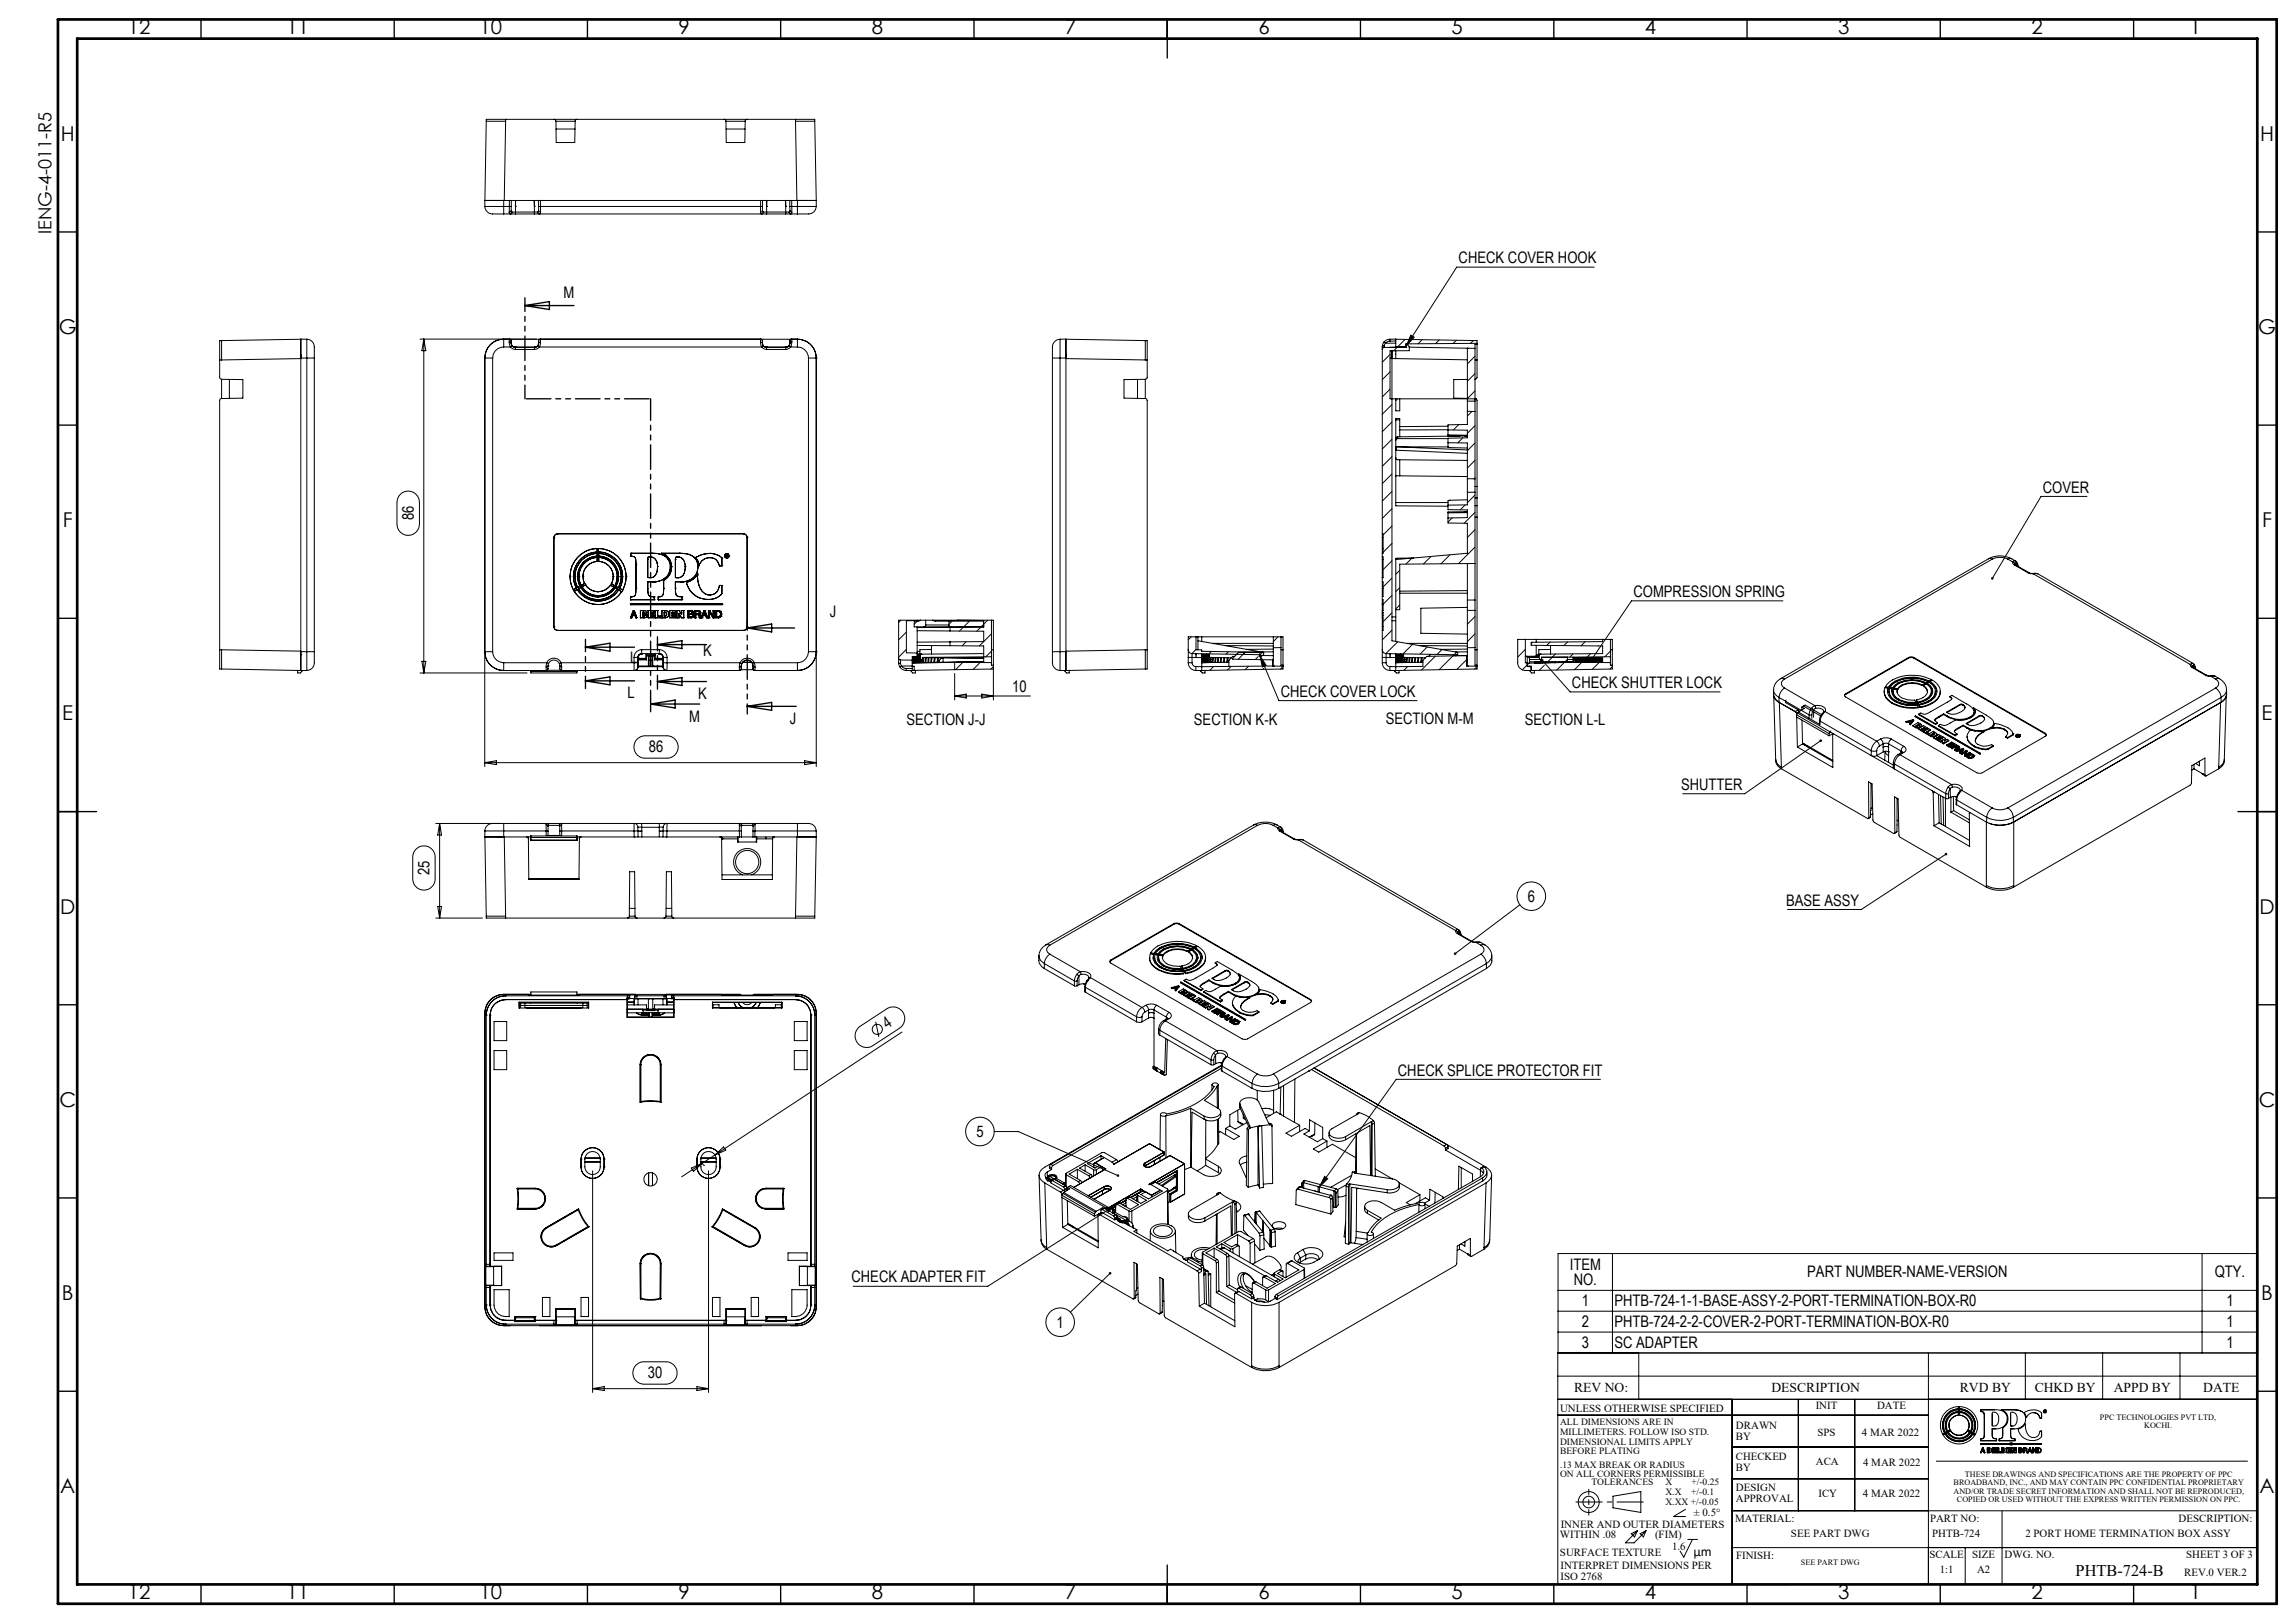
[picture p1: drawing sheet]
<svg xmlns="http://www.w3.org/2000/svg" width="594mm" height="420mm" viewBox="0 0 594 420" stroke-linecap="round" stroke-linejoin="round" font-family="sans-serif">
<defs><g id="words">
<g font-size="5.3">
<text x="33.1" y="8.9">12</text>
<text x="74.1" y="8.9">11</text>
<text x="124.1" y="8.9">10</text>
<text x="175.6" y="8.9">9</text>
<text x="225.6" y="8.9">8</text>
<text x="275.6" y="8.9">7</text>
<text x="325.6" y="8.9">6</text>
<text x="375.6" y="8.9">5</text>
<text x="425.6" y="8.9">4</text>
<text x="475.6" y="8.9">3</text>
<text x="525.6" y="8.9">2</text>
<text x="566.6" y="8.9">1</text>
<text x="15.7" y="36.4">H</text>
<text x="584.7" y="36.4">H</text>
<text x="15.2" y="86.4">G</text>
<text x="584.2" y="86.4">G</text>
<text x="16.2" y="136.4">F</text>
<text x="585.2" y="136.4">F</text>
<text x="16.1" y="186.4">E</text>
<text x="585.1" y="186.4">E</text>
<text x="15.5" y="236.4">D</text>
<text x="584.5" y="236.4">D</text>
<text x="15.4" y="286.4">C</text>
<text x="584.4" y="286.4">C</text>
<text x="16" y="336.4">B</text>
<text x="585" y="336.4">B</text>
<text x="15.5" y="386.4">A</text>
<text x="584.5" y="386.4">A</text>
<text x="33.1" y="413.9">12</text>
<text x="74.1" y="413.9">11</text>
<text x="124.1" y="413.9">10</text>
<text x="175.6" y="413.9">9</text>
<text x="225.6" y="413.9">8</text>
<text x="275.6" y="413.9">7</text>
<text x="325.6" y="413.9">6</text>
<text x="375.6" y="413.9">5</text>
<text x="425.6" y="413.9">4</text>
<text x="475.6" y="413.9">3</text>
<text x="525.6" y="413.9">2</text>
<text x="566.6" y="413.9">1</text>
</g>
<text font-size="4.7" x="13.3" y="60.5" transform="rotate(-90 13.3 60.5)">IENG-4-011-R5</text>
<text font-size="4.2" x="537" y="407.8">PHTB-724-B</text>
<g font-size="4.1">
<text x="377.4" y="68.2">CHECK COVER HOOK</text>
<text x="145.8" y="77.2">M</text>
<text x="528.5" y="127.5">COVER</text>
<text x="107" y="134.7" transform="rotate(-90 107 134.7)">86</text>
<text x="422.6" y="154.5">COMPRESSION SPRING</text>
<text x="214.7" y="159.7">J</text>
<text x="163.1" y="171.5">L</text>
<text x="181.9" y="169.8">K</text>
<text x="261.9" y="179.2">10</text>
<text x="406.7" y="178.1">CHECK SHUTTER LOCK</text>
<text x="162.3" y="180.7">L</text>
<text x="180.6" y="180.9">K</text>
<text x="331.3" y="180.4">CHECK COVER LOCK</text>
<text x="178.3" y="186.7">M</text>
<text x="204.4" y="187.3">J</text>
<text x="234.5" y="187.6">SECTION J-J</text>
<text x="308.9" y="187.6">SECTION K-K</text>
<text x="358.5" y="187.5">SECTION M-M</text>
<text x="394.5" y="187.6">SECTION L-L</text>
<text x="167.9" y="194.7">86</text>
<text x="434.9" y="204.4">SHUTTER</text>
<text x="111.1" y="226.5" transform="rotate(-90 111.1 226.5)">25</text>
<text x="395.2" y="233.3">6</text>
<text x="462.1" y="234.3">BASE ASSY</text>
<text x="229.6" y="266.4" transform="rotate(-33 229.6 266.4)">4</text>
<text x="361.6" y="278.3">CHECK SPLICE PROTECTOR FIT</text>
<text x="252.6" y="294.2">5</text>
<text x="406.1" y="328.6">ITEM</text>
<text x="220.3" y="331.9">CHECK ADAPTER FIT</text>
<text x="407.1" y="332.5">NO.</text>
<text x="467.6" y="330.5">PART NUMBER-NAME-VERSION</text>
<text x="573" y="330.5">QTY.</text>
<text x="409.2" y="338">1</text>
<text x="417.7" y="338">PHTB-724-1-1-BASE-ASSY-2-PORT-TERMINATION-BOX-R0</text>
<text x="576" y="338">1</text>
<text x="273.4" y="343.6">1</text>
<text x="409.2" y="343.4">2</text>
<text x="417.7" y="343.4">PHTB-724-2-2-COVER-2-PORT-TERMINATION-BOX-R0</text>
<text x="576" y="343.4">1</text>
<text x="409.2" y="348.8">3</text>
<text x="417.7" y="348.8">SC ADAPTER</text>
<text x="576" y="348.8">1</text>
<text x="167.6" y="356.7">30</text>
</g>
<g font-size="3.5">
<text x="407.2" y="360.1">REV NO:</text>
<text x="458.3" y="360.1">DESCRIPTION</text>
<text x="507" y="360.1">RVD BY</text>
<text x="526.4" y="360.1">CHKD BY</text>
<text x="546.8" y="360.1">APPD BY</text>
<text x="570" y="360.1">DATE</text>
<text x="438.1" y="402.7">µm</text>
</g>
<g font-size="2.8">
<text x="403.6" y="365.3">UNLESS OTHERWISE SPECIFIED</text>
<text x="469.7" y="364.7">INIT</text>
<text x="485.6" y="364.7">DATE</text>
<text x="449.1" y="369.9">DRAWN</text>
<text x="470.2" y="371.6">SPS</text>
<text x="481.7" y="371.6">4 MAR 2022</text>
<text x="449.1" y="377.9">CHECKED</text>
<text x="449.1" y="372.7">BY</text>
<text x="449.1" y="380.8">BY</text>
<text x="469.8" y="379.2">ACA</text>
<text x="482" y="379.3">4 MAR 2022</text>
<text x="449.1" y="385.8">DESIGN</text>
<text x="449.1" y="388.6">APPROVAL</text>
<text x="470.4" y="387.3">ICY</text>
<text x="481.9" y="387.5">4 MAR 2022</text>
<text x="403.8" y="395.3">INNER AND OUTER DIAMETERS</text>
<text x="438.2" y="392.3">± 0.5°</text>
<text x="448.9" y="393.8">MATERIAL:</text>
<text x="499.3" y="394">PART NO:</text>
<text x="563.6" y="394">DESCRIPTION:</text>
<text x="403.6" y="398">WITHIN .08</text>
<text x="428.2" y="398">(FIM)</text>
<text x="432.6" y="401">1.6</text>
<text x="463.3" y="397.7">SEE PART DWG</text>
<text x="499.9" y="397.7">PHTB-724</text>
<text x="524" y="397.7">2 PORT HOME TERMINATION BOX ASSY</text>
<text x="403.6" y="402.6">SURFACE TEXTURE</text>
<text x="403.7" y="405.9">INTERPRET DIMENSIONS PER</text>
<text x="449.1" y="403.3">FINISH:</text>
<text x="499.2" y="403.2">SCALE</text>
<text x="501.8" y="407.2">1:1</text>
<text x="510.2" y="403.2">SIZE</text>
<text x="511.5" y="407.2">A2</text>
<text x="518.6" y="403.2">DWG. NO.</text>
<text x="565.1" y="407.9">REV.0 VER.2</text>
<text x="565.6" y="403.2">SHEET 3 OF 3</text>
<text x="403.7" y="408.8">ISO 2768</text>
</g>
<g font-size="2.5">
<text x="403.6" y="368.9">ALL DIMENSIONS ARE IN</text>
<text x="403.6" y="371.3">MILLIMETERS. FOLLOW ISO STD.</text>
<text x="403.6" y="373.8">DIMENSIONAL LIMITS APPLY</text>
<text x="403.6" y="376.3">BEFORE PLATING</text>
<text x="403.6" y="379.8">.13 MAX BREAK OR RADIUS</text>
<text x="403.6" y="382.3">ON ALL CORNERS PERMISSIBLE</text>
<text x="411.7" y="384.4">TOLERANCES</text>
<text x="430.9" y="386.9">X.X</text>
<text x="430.9" y="389.4">X.XX +/-0.05</text>
<text x="430.9" y="384.4">X</text>
<text x="437.5" y="386.9">+/-0.1</text>
<text x="437.6" y="384.4">+/-0.25</text>
</g>
<g font-size="2.1">
<text x="543.3" y="367.5">PPC TECHNOLOGIES PVT LTD,</text>
<text x="554.7" y="369.6">KOCHI.</text>
<text x="508.3" y="382.3">THESE DRAWINGS AND SPECIFICATIONS ARE THE PROPERTY OF PPC</text>
<text x="505.4" y="386.5">AND/OR TRADE SECRET INFORMATION AND SHALL NOT BE REPRODUCED,</text>
<text x="505.4" y="384.4">BROADBAND, INC., AND MAY CONTAIN PPC CONFIDENTIAL PROPRIETARY</text>
<text x="506.3" y="388.6">COPIED OR USED WITHOUT THE EXPRESS WRITTEN PERMISSION ON PPC.</text>
<text x="465.9" y="405.1">SEE PART DWG</text>
</g>
</g></defs>
<g fill="none" stroke="#000" stroke-width=".26">
<path d="M125.8 31.4h5M125.8 31.4l-.4 20.5h4.9M130.8 30.9h-5v.5M130.8 30.9v.5M130.8 31.4l-.3 20.5M130.8 30.9h75M143.3 30.9l.3 .1 .2 .4M143.8 31.4l.1 5.5h4.8l.1-5.5M143.8 33.4h5M143.8 31.4h5M149.3 30.9l-.4 .2-.1 .3M187.3 30.9l.4 .1 .1 .4"/>
<path d="M187.8 31.4l.1 5.5h4.8l.1-5.5M187.8 31.4h5M187.9 33.4h4.9M193.3 30.9l-.4 .2-.1 .3M205.8 31.4h5M205.8 30.9h5v.5M205.8 30.9v.5M205.8 31.4l.4 20.5M210.8 31.4l.4 20.5M125.4 53.4h4.9M125.4 53.4a2.09 2.09 0 0 0 2.7 2h2.2M130.3 51.9h-4.9v1.5"/>
<path d="M130.3 53.4v2M130.3 51.9v1.5M130.3 53.4h1.5M130.3 51.9h1.5M130.3 55.4h1.7M131.7 54.9l.1 .3 .2 .2M131.8 53.4h.5M131.8 53.4l-.1 1.5M131.8 51.9h8M131.8 51.9v1.5M132 55.4h1.3M132.3 53.4v1.1"/>
<path d="M132.3 54.5l-.6 .4M132.3 54.5l.2 .4M132.3 51.9v1.5M132.5 54.9l-.2 .4-.3 .1M132.5 54.9h.8M133.3 53.4h.1M133.3 54.9v.5M133.3 53.4v1.5M133.3 55.4h5M133.3 54.9h5M133.4 51.9l-.1 1.5M138.2 51.9l.1 1.5"/>
<path d="M138.3 53.4h.1M138.3 54.9h.8M138.3 55.4h1.3M138.3 54.9v.5M138.3 53.4v1.5M139.1 54.9l.2 .4 .3 .1M139.3 51.9v1.5M139.3 53.4h.5M139.3 54.5l.5 .4M139.3 53.4v1.1M139.3 54.5l-.2 .4M139.6 55.4h57.5"/>
<path d="M139.8 51.9h57M139.8 51.9v1.5M139.8 54.9l-.1 .4-.1 .1M139.8 53.4v1.5M139.8 53.4h57M196.7 54.9l.1 .3 .3 .2M196.8 53.4h.5M196.8 51.9h8M196.8 53.4l-.1 1.5M196.8 51.9v1.5M197.1 55.4h1.2M197.2 54.5l-.1 .3-.4 .1"/>
<path d="M197.2 54.5l.2 .4M197.3 53.4l-.1 1.1M197.3 51.9v1.5M197.4 54.9l-.1 .3-.2 .2M197.4 54.9h.9M198.3 53.4h.1M198.3 54.9v.5M198.3 53.4v1.5M198.3 55.4h5M198.3 54.9h5M198.4 51.9l-.1 1.5M203.2 51.9l.1 1.5"/>
<path d="M203.3 53.4h.1M203.3 54.9h.9M203.3 55.4h1.2M203.3 54.9v.5M203.3 53.4v1.5M204.2 54.9l.1 .3 .2 .2M204.3 53.4h.5M204.3 53.4l.1 1.1M204.3 51.9v1.5M204.4 54.5l.1 .3 .4 .1M204.4 54.5l-.2 .4M204.5 55.4h1.8"/>
<path d="M204.8 53.4l.1 1.5M204.8 51.9v1.5M204.8 53.4h1.5M204.8 51.9h1.5M204.9 54.9l-.1 .4-.3 .1M206.3 51.9h4.9M206.3 53.4h4.9M206.3 53.4v2M206.3 51.9v1.5M211.2 53.4a2.07 2.07 0 0 1-2.5 2h-2.4M211.2 51.9v1.5M412.4 69.1h-35.5l-13.1 20.4"/>
<path d="M56.8 93.2v4.5l.5 .5M56.8 93.2h.5M57.3 88.1v5.1M57.3 88.1h-.5v5.1M57.3 98.2h5.5v4.8l-5.5 .1M57.3 98.2v4.9M59.3 98.2v4.9M77.8 87.8v4.9M77.8 91.6v1.2l-20.5 .4M77.8 92.7h1.6M77.8 87.8h1.6M77.8 92.7v75.9"/>
<path d="M77.8 87.8l-20.5 .3M79.4 87.8v4.9M79.4 87.8a2.03 2.03 0 0 1 1.9 2.4v2.5M79.4 92.7h1.9M79.4 92.7v75.9M81.3 92.7v75.9M108.7 87.8h31M109.6 87.8v86.3M109.6 87.8l.6 3h-1.1zM125.4 92.7v75.9M125.4 92.7h.1M125.4 92.7h2.1"/>
<path d="M127.5 92.7v75.9M130.3 89.8a2.83 2.83 0 0 0-2.8 2.9M130.3 87.8a4.9 4.9 0 0 0-4.9 4.9M130.3 87.8v2M130.3 89.8h1.7M130.3 87.8h.1M131.7 88.5l.3 1.3M131.7 88.5l.6 .3M131.8 87.8l-.1 .7M131.8 87.8l.2 .1 .3 .4M131.8 87.8h.3l.2 .4M132 89.8l.6 .5 .7 .1"/>
<path d="M132.3 88.8l.2 .7M132.3 88.3v.5M132.3 88.8h.1M132.3 88.8a1.02 1.02 0 0 0 1 1.1M132.3 88.2v.1M132.3 88.2v.6M132.5 89.5l-.5 .3M132.5 89.5l.5 .4h.3M132.9 89.8h5.8M133.3 89.9v.5M133.3 89.9h.1M133.3 89.9h5"/>
<path d="M133.3 90.4h5M133.3 89.8v.1M138.2 89.9h.1M138.3 89.9v.5M138.3 89.9h.1M138.3 89.8v.1M138.3 89.8h.1M139.1 89.5l.5 .3M139.1 89.5l-.5 .4h-.3M139.3 88.8a1.02 1.02 0 0 1-1 1.1M139.3 88.8h.1M139.3 88.2v.6"/>
<path d="M139.3 88.2v.1M139.3 88.8l-.2 .7M139.3 88.3v.5M139.6 89.8l-.6 .5-.7 .1M139.6 89.8h57.5M139.8 87.8l-.4 .2-.1 .2M139.8 87.8h57M139.8 87.8h.1M139.8 88.5l-.2 1.3M139.8 88.5l-.5 .3M139.8 87.8v.7M139.8 87.8l-.2 .1-.3 .4"/>
<path d="M196.7 88.5l.4 1.3M196.7 88.5l.5 .3M196.8 87.8l-.1 .7M196.8 87.8l.4 .3v.7M196.8 87.8l.4 .2 .1 .8M196.8 87.8h.1M197 87.8h7.6M197.1 89.8l.5 .5 .7 .1M197.2 88.8l.2 .7M197.2 88.8h.1M197.3 88.8a1.09 1.09 0 0 0 1 1.1M197.4 89.5l.9 .4"/>
<path d="M197.4 89.5l-.3 .3M197.9 89.8h5.8M198.3 89.9v.5M198.3 89.9h.1M198.3 89.8h.1M198.3 89.9h5M198.3 90.4h5M198.3 89.8v.1M198.4 89.9h.1M203.2 89.9h.1M203.3 89.9v.5M203.3 89.9h.1"/>
<path d="M203.3 89.8v.1M203.3 89.8h.1M204.2 89.5l-.9 .4M204.2 89.5l.3 .3M204.3 88.8a1.09 1.09 0 0 1-1 1.1M204.3 88.8h.1M204.4 88.8l-.2 .7M204.5 89.8l-.5 .5-.7 .1M204.5 89.8h1.8M204.8 87.8l.1 .7M204.8 87.8l-.4 .3v.7M204.8 87.8l-.4 .2-.1 .8"/>
<path d="M204.8 87.8h1.5M204.8 87.8h.1M204.9 88.5l-.4 1.3M204.9 88.5l-.5 .3M206.3 89.8a2.84 2.84 0 0 1 2.9 2.9M206.3 87.8a4.9 4.9 0 0 1 4.9 4.9M206.3 87.8v2M206.3 87.8h.1M206.7 87.8h.1M209.2 92.7h2M209.2 92.7v75.9M211.2 92.7h.1"/>
<path d="M211.2 92.7v75.9M272.3 92.7h1.9M272.3 92.7v75.9M274.2 87.8v4.9M274.2 87.8a2.14 2.14 0 0 0-1.9 2.6v2.3M274.2 92.7h1.6M274.2 92.7v75.9M275.8 87.8v4.9M275.8 91.6v1.2l20.5 .4M275.8 87.8h-1.6M275.8 92.7v75.9M275.8 87.8l20.5 .3"/>
<path d="M294.3 98.2v4.9M296.3 88.1v5.1M296.3 88.1h.5v5.1M296.3 98.2h-5.5v4.8l5.5 .1M296.3 93.2h.5M296.3 98.2v4.9M296.8 93.2v4.5l-.5 .5M357.6 89.8v.6M357.6 90.4v47.7M358.1 88.5l-.5 1.3M358.1 88.5l.4 .3M358.1 89.9l-.4 .3-.1 .2"/>
<path d="M358.1 89.5v.4M358.1 89.5l-.5 .3M358.5 88.8l-.4 .7M358.5 88.8h2.6M359.6 87.8v.5M359.6 88.3l-.6 .1-.5 .4M359.6 87.8a1.87 1.87 0 0 0-1.5 .7M359.6 91.7l-2 2M359.6 96.2l-2 2M359.6 89.9h.1M359.6 92.7h.5M360.1 92.7v-1.9v2h1"/>
<path d="M360.1 92.7v73.1l17 3v.6M361.1 89.9h.1M361.1 89.8v.1M361.1 87.8h.1M361.1 90.8v2M361.1 89.9h-1.5M361.1 87.8v2M361.1 88.2l-1.5 .1M361.1 87.8h-1.5M361.1 87.8l21 .3v1M361.1 92.8l18.5 .3M361.5 89.9l-.9 .9"/>
<path d="M363.5 87.8l-1.9 2M363.5 89.8l-2.4 .1M364.6 89.8l-.5-.8h-.3v.8l-5.7 .1M364.6 89.8v1h-5v12.4h22.3M364.6 89.8l15 .3M365 86.7l.9 .6-2.1 2.2zM367.9 87.9l-1 1.1M372.4 88l-1 .9M376.8 88.1l-.9 .8M379.6 90.1h.1M379.6 98.2h-3.5v4.8l3.5 .1M379.6 90.1v13.7"/>
<path d="M379.6 90.1l2 .1M381.2 88.1l-.8 .7M381.6 92.2l-2 2M381.6 96.7l-2 2M381.6 93.2h.5M382.1 89.1v4.1M382.1 93.2v4.5l-.5 .5M382.1 89.1h-.5v14.7M382.1 88.8l-18.4 .2v.8h-2.6M57.3 103.1l-.5 .4v64.7M296.3 103.1l.4 .2 .1 .3v64.6M359.6 100.7l-2 2"/>
<path d="M360.1 104.7l-2.5 2.5M360.1 109.2l-2.5 2.5M360.1 113.7l-2.5 2.5M360.1 118.2l-2.5 2.5M361.1 113.9v2.1M361.1 116l.1 .5 18.4 .8M361.1 118.5l.1 .3 .4 .2 18 .2M361.1 116v2.5M361.1 118.5v4.6M361.1 103.2v3.1h1v-3.1M361.1 108.7v5.2M361.2 115.6l-.1 .4"/>
<path d="M361.2 115.6l13.4 .1M361.2 115.6l18.4 .8M361.6 103.2l-.5 .5M361.6 113.5l-.3 .1-.2 .3M361.6 113l-.5 .4M361.6 113.5h13M361.6 113v.5M362.1 108.6v-.3h-1v.4M362.1 118.9v4.2M362.1 108.6v4.4M362.1 108.6l-1 .1M374.6 111.2l5 .1v2l-5 .1v2.3"/>
<path d="M374.6 115.7l.4 .1 4.6 .1M374.6 112.6h5M374.6 112.6v.2l5 .1h-.6M374.6 111.2h-12.5M374.6 110.3l-12.5 .1M374.6 114.6h5v9.3M377.4 109.9l-1.4 1.4M377.7 112.8l-16.1 .2M378.4 113.3l-1.2 1.3M379.6 103.8v2.7M379.6 106.5v3.3l-5 .1v2.7M379.6 106.5h2"/>
<path d="M379.6 103.8h2M380.8 106.5l-1.2 1.2M381.6 110.2l-2 1.9M381.6 114.6l-2 2M381.6 119.1l-2 2M381.6 101.2l-2 2M381.6 103.8v2.7M381.6 103.1l.3 .1M381.6 106.5v17.4M381.9 103.2l.2 .4v22.3M103.5 128a2.9 2.9 0 0 1 3.2-.7 2.9 2.9 0 0 1 1.8 2.7v5.6a2.91 2.91 0 0 1-2.9 2.9 2.91 2.91 0 0 1-2.9-2.9v-5.6l.2-1zM143.3 139.2h.1"/>
<path d="M143.3 139.2v23M144.3 138.1a1.02 1.02 0 0 0-1 1.1M144.3 138.1h.1M144.3 138.1h48M192.3 138.1a1.02 1.02 0 0 1 1 1.1M192.3 138.1h.1M193.3 139.2h.1M193.3 139.2v23M357.6 138.1v1.1M357.6 138.1h.2v5.1h-.2v.9M357.6 139.2v2.7M357.6 139.2h.2"/>
<path d="M360.1 127.2l-2.5 2.5M360.1 131.6l-2.5 2.5M360.1 122.6l-2.5 2.5M360.1 136.1l-2.3 2.3M361.1 130.1h13.5M361.1 123.1v7M361.1 130.1v.8l13.5 .1M361.1 123.1h1M362.1 123.1l17.5 .2M374.6 132.7v2.6l5 .1v7.8l-18.5 1.6M375.7 134l-1.1 1.1M379 132.4h.6l-5 .1v.2"/>
<path d="M379.1 130.7l-1.3 1.2M379.6 123.9v3.5M379.6 129.3l-5 .3v2.3l5 .1v1.9l-5 .1M379.6 132.7h-5M379.6 123.9h2M379.6 127.4v3.3h-5M381.6 128.1l-2 2M381.6 132.6l-2.8 2.8M381.6 137.1l-2 2M381.6 123.6l-.3 .3M381.6 123.9v3.5M381.6 133.8h.5"/>
<path d="M381.6 125.9h.5M381.6 127.4h-2M381.6 127.4v27.9M381.6 130.9h.5M381.6 128.9h.5M382.1 130.9v2.9M382.1 125.9v3M382.1 128.9v2M382.1 133.8v34.4M539.9 128.5h-11.9l-12.6 21.2M147.5 149.1h.1M147.5 149.1a7.3 7.3 0 0 0 .8 3.5"/>
<path d="M148.3 149.2a5.8 5.8 0 0 0 .8 3M148.3 149.2h.1M148.3 152.6h.1M148.6 153a7.2 7.2 0 0 0 6.1 3.4M148.6 153h.1M148.7 149.2h.1M148.7 149.2l.2 1.4 .5 1.4M149.1 152.2h.1M149.1 152.2l-.8 .4M149.3 152.6a6.4 6.4 0 0 0 5.4 3M149.3 152.6h.1M149.3 152.6l-.7 .4"/>
<path d="M149.4 152h.1M149.4 149.2l.2 1.2 .4 1.2M149.4 149.2h.1M149.6 152.4h.1M149.6 152.4a6.1 6.1 0 0 0 5.1 2.8M149.8 149.2h.1M149.8 149.2l.1 1.2 .5 1.1M150 151.6h.1M150 151.6l-.6 .4M150.2 152a5.4 5.4 0 0 0 4.5 2.5M150.2 152h.1M150.2 152a5.2 5.2 0 0 0 4.5 2.5"/>
<path d="M150.2 152l-.6 .4M150.4 151.5h.1M150.6 151.9a5 5 0 0 0 4.1 2.2M150.6 151.9h.1M150.8 149.2l.4 1.8M150.8 149.2h.1M151.2 151h.1M151.2 151l-.8 .5M151.4 151.4a4 4 0 0 0 3.3 1.7M151.4 151.4h.1M151.4 151.4l-.8 .5M154.5 141.9h.1"/>
<path d="M154.5 141.9a7.3 7.3 0 0 0-7 7.2M154.5 143.2a6 6 0 0 0-5.8 6M154.5 143.9a5.2 5.2 0 0 0-5.1 5.3M154.5 142.8a6.4 6.4 0 0 0-6.2 6.4M154.5 145.3a3.9 3.9 0 0 0-3.7 3.9M154.5 145.3h.1M154.5 143.9h.1M154.5 144.2a5 5 0 0 0-4.7 5M154.5 144.2a4.9 4.9 0 0 0-4.7 5M154.5 142.8h.1M154.5 143.2h.1M154.5 141.9v.9"/>
<path d="M154.5 143.2v.7M154.5 144.2v1.1M154.7 155.2h.1M154.7 155.6h.1M154.7 156.4h.1M154.7 154.1h.1M154.7 153.1h.1M154.7 154.5h.1M154.8 141.9a7.3 7.3 0 0 1 7.2 7.2M154.8 141.9h.1M154.8 142.8a6.3 6.3 0 0 1 6.3 6.3M154.8 141.9l.1 .9"/>
<path d="M154.8 142.8h.1M154.9 142.8a6.4 6.4 0 0 1 6.2 6.3M154.9 143.9h.1M154.9 143.9a5.2 5.2 0 0 1 5.1 5.3M154.9 143.2a5.9 5.9 0 0 1 5.8 6M154.9 143.2h.1M154.9 143.2a6 6 0 0 1 5.8 6M154.9 144.2v1.1a3.9 3.9 0 0 1 3.7 3.9M154.9 144.2a5 5 0 0 1 4.8 5M154.9 144.2h.1M154.9 143.2v.7M157.9 151.5l-.3 .3a4 4 0 0 1-2.9 1.3"/>
<path d="M157.9 151.4v.1M157.9 151.4l-.3 .4a4 4 0 0 1-2.9 1.3M157.9 151.5l.9 .5M157.9 151.4l.9 .6M158.2 151.1h.1M158.2 151.1l.9 .5M158.6 149.2h.1M158.6 149.2l-.1 1.1-.3 .8M158.6 149.2l-.4 1.9M158.8 152a5 5 0 0 1-4.1 2.1M158.8 152h.1M159.1 151.6h.1"/>
<path d="M159.1 152.1h.1M159.1 152.1a5.3 5.3 0 0 1-4.4 2.4M159.1 152.1a5.4 5.4 0 0 1-4.4 2.4M159.1 152.1l.6 .4M159.3 151.8h.1M159.3 151.8l.6 .3M159.7 149.2l-.2 1.2-.4 1.2M159.7 149.2h.1M159.7 152.5a5.9 5.9 0 0 1-5 2.7M159.7 152.5h.1M159.7 152.5a6 6 0 0 1-5 2.7M159.9 152.1h.1"/>
<path d="M160 149.2h.1M160 149.2l-.2 1.3-.5 1.3M160.1 152.7h.1M160.1 152.7a6.3 6.3 0 0 1-5.4 2.9M160.1 152.7l.7 .4M160.3 152.2h.1M160.3 152.2l.8 .5M160.7 149.2l-.2 1.6-.6 1.3M160.7 149.2h.1M160.8 153.1a7.3 7.3 0 0 1-6.1 3.3M160.8 153.1h.1M161.1 149.1a6 6 0 0 1-.8 3.1"/>
<path d="M161.1 152.7h.1M161.1 149.1h.1M161.1 149.1a6.6 6.6 0 0 1-.8 3.1M162 149.1a7.3 7.3 0 0 1-.9 3.6M162 149.1h.1M163.1 156.3h.1M163.1 156.5h.1M163.1 156.3v.2M163.1 156.3h23.7M163.1 156.5h23.7M163.1 154.5h.1M163.1 155.2h.1"/>
<path d="M163.1 159.9h.1M163.1 159.9h.3M163.1 155.2h6.2M163.1 154.5v.7M163.2 143.9h.1M163.2 143.9a1 1 0 0 1 1.3 .9v1.3M163.2 143.2h.1M163.2 143.2v.7M163.2 143.2h5.4M163.4 159.9h.1M163.6 159.3h.1M163.6 159.3l-.2 .6"/>
<path d="M163.6 159.3h.7M163.7 159.1h.1M163.7 159.1h.5M163.8 158h.1M163.8 158h.3l.7 1.9h-.3M163.8 158l-.7 1.9M163.9 158.3h.1M163.9 158.3l.3 .8M163.9 158.3l-.2 .8M164.2 159.1h.1M164.3 159.3h.1M164.3 159.3l.2 .6"/>
<path d="M164.5 159.9h.1M164.5 152.2h.1M164.5 152.2a1.85 1.85 0 0 1-.4 2.1l-1 .2M164.5 146.1h.1M164.5 146.1v6.1M165.7 158v1.9M166.3 158.7h.1M166.3 159.4h.1M166.3 159.1h.1M166.3 159.4h.2M166.3 159.1v.3M166.3 158.7h.2"/>
<path d="M166.3 159.1h.2M166.3 158.5h.2M166.5 159.1h.1M166.5 159.1l.3 .2M166.5 158.4l.3 .2M166.5 158.5l.3 .1M166.5 158.4h-.2v.3M166.5 158.4v.1M166.5 158.7h.1M166.5 159.4h.1M166.6 158l.4 .1 .3 .4M166.6 158h.1"/>
<path d="M166.6 159.9h.1M166.6 158h-.9v1.9h.9M166.8 158.6h.1M166.8 158.6l-.3 .1M166.8 159.3h.1M166.8 159.3l-.3 .1M167.1 158.9h.1M167.1 158.9l.3 .4M167.3 158.5h.1M167.3 158.5l-.2 .4M167.4 159.3l-.1 .3-.7 .3M167.4 159.3h.1"/>
<path d="M167.4 159.3l-.3 .5-.5 .1M167.6 149.5h.8M167.6 150.5l1.4 .1M167.6 150.5h.1M167.6 149.5h.1M167.6 144.8v4.7M167.6 150.5v1.7M167.6 144.8h.1M167.6 152.2h.1M167.6 152.2v.5a1.29 1.29 0 0 0 .9 1.7l.8 .1M167.7 158v1.9M168.2 144.1a2.08 2.08 0 0 1 1.9 2.5"/>
<path d="M168.2 144.1l-.5 .1-.1 .6M168.2 144.1h.1M168.2 144.1a.47 .47 0 0 0-.5 .1 .47 .47 0 0 0-.1 .6M168.3 159.4h.1M168.3 159.1h.1M168.3 158.7h.1M168.3 159.4h.9M168.3 158.7h.8M168.3 159.1h.8M168.3 159.1v.3M168.4 149.5h.1M168.6 143.2h.1"/>
<path d="M168.6 143.2h.5a5.4 5.4 0 0 1 3 .8M169 150.6h.1M169 150.6h.5M169.1 159.1h.1M169.1 158.7h.1M169.1 158.7v.4M169.2 158h.1M169.2 158h-1.5v1.9h1.5M169.2 158.4h-.9v.3M169.2 158v.5h-.9M169.2 159.9h.1M169.2 159.4h.1"/>
<path d="M169.2 159.4v.5M169.3 154.5h.1M169.3 155.2h.1M169.3 154.5v.7M169.5 150.6h.1M169.5 159.9h.1M169.5 158h.1M169.5 159.9h1.5M169.5 158h.6M169.5 158v1.9M170.1 146.6v.3a2.13 2.13 0 0 1-1.7 2.6M170.1 146.6h.1"/>
<path d="M170.1 159.4h.1M170.1 158h.1M170.1 159.4h.9M170.1 158v1.4M170.3 154.5h.1M170.3 155.2h.1M170.3 155.2h6.1M170.3 154.5v.7M171 159.4h.1M171 159.9h.1M171 159.4v.5M171.1 143.2l1.1 .5"/>
<path d="M171.1 143.2h4.7M171.2 158h.1M171.2 159.9h.1M171.2 159.9h.8M171.2 158v1.9M171.2 158h.8M171.7 152.2h.1M171.7 152.2v.5a1.41 1.41 0 0 1-.7 1.7l-.7 .1M171.7 150.2h.1M171.7 150.2v2M171.8 159.4h.1M171.8 159.4h.2"/>
<path d="M171.8 158.5h.1M171.9 158.4l.5 .3v.2M171.9 158.5h.3l.2 .4M171.9 158.4l-.1 1M171.9 158.4v.1M172 159.4h.1M172 159.9h.1M172 158l.8 .2 .2 .7M172 158h.1M172.1 144a3.1 3.1 0 0 1 1.3 2.6M172.1 144h.1M172.2 143.7a3.4 3.4 0 0 1 1.5 3"/>
<path d="M172.2 143.7h.1M172.4 158.9l-.1 .4-.3 .1M172.4 158.9h.1M173 158.9l-.2 .6-.8 .4M173 158.9h.1M173.4 146.6h.1M173.4 146.6a3.8 3.8 0 0 1-3.9 4M173.7 146.7a3.9 3.9 0 0 1-2 3.5M173.7 146.7h.1M173.9 159.1h.1M173.9 159.4h.1M173.9 158.7h.1"/>
<path d="M173.9 159.4h.9M173.9 158.7h.7M173.9 159.1h.7M173.9 159.1v.3M174.6 159.1h.1M174.6 158.7h.1M174.6 158.7v.4M174.7 150.5h.1M174.7 149.5h.8M174.7 149.5h.1M174.7 144.8h.1M174.7 152.2a2.07 2.07 0 0 0 .5 2.1l1.2 .2"/>
<path d="M174.7 152.2h.1M174.7 150.5l1.4 .1M174.7 144.8v4.7M174.7 150.5v1.7M174.8 158h.1M174.8 158v.5h-.9M174.8 158h-1.6v1.9h1.6M174.8 158.4h-.9v.3M174.8 159.9h.1M174.8 159.4h.1M174.8 159.4v.5M175.1 158h.1"/>
<path d="M175.1 159.9h.1M175.1 159.9h.6M175.1 158h.6M175.1 158v1.9M175.4 144.1h.1M175.4 144.1a2.13 2.13 0 0 1 1.9 2.5M175.4 144.1l-.6 .1-.1 .6M175.5 149.5h.1M175.6 158.8h.1M175.6 158.8l.7 1.1M175.6 158.8l.1 .5M175.7 158h.1"/>
<path d="M175.7 159.3h.1M175.7 159.9h.1M175.7 159.3v.6M175.7 158l.7 1M175.7 158l.6 1M175.8 143.2h.9a4.5 4.5 0 0 1 2.6 .8M175.8 143.2h.1M176.1 150.6h.1M176.1 150.6h.6M176.3 159.9h.1M176.3 158h.1M176.3 158.6h.1"/>
<path d="M176.3 159.9h.6M176.3 158h.6M176.3 159h.1M176.3 158.6l.1 .4M176.3 158v1M176.4 154.5h.1M176.4 155.2h.1M176.4 154.5v.7M176.7 150.6h.1M176.9 159.9h.1M176.9 158h.1M176.9 158v1.9"/>
<path d="M177.3 146.6h.1M177.3 146.6v.5a2.08 2.08 0 0 1-1.8 2.4M177.6 150.7h.1M177.6 150.7a5.7 5.7 0 0 0 5.9 4.4M178 158h.1M178 159.9h.1M178 159.9h.8M178 158h.8M178 158v1.9M178.2 158.8h.1M178.2 158.2h.1M178.2 159h.1"/>
<path d="M178.2 159.6h.1M178.2 158.2h.5M178.2 158.2v.6M178.2 159v.6M178.2 158.8h.5M178.2 159h.5M178.2 159.6h.6M178.7 158.8h.1M178.7 158.2h.1M178.7 158.2h.2M178.7 159h.3M178.7 159h.1"/>
<path d="M178.8 159.6h.1M178.8 158l.4 .2M178.8 158h.1M178.8 159.9h.1M178.9 158.7h.1M178.9 158.7l-.2 .1M178.9 158.2h.1M178.9 158.2l.2 .3M179 159h.1M179 159l.2 .3M179.1 158.9l.2 .1M179.1 158.9h.1"/>
<path d="M179.1 158.5h.1M179.1 158.5l-.2 .2M179.1 159.5h.1M179.1 159.5l-.3 .1M179.2 159.3h.1M179.2 159.3l-.1 .2M179.2 158.8l-.1 .1M179.2 158.8h.1M179.2 158.2l.1 .3M179.2 158.2h.1M179.3 159l.1 .3M179.3 159h.1"/>
<path d="M179.3 144a3.1 3.1 0 0 1 1.3 2.6M179.3 144h.1M179.3 159.6h.1M179.3 158.5l-.1 .3M179.3 158.5h.1M179.3 159.6l-.5 .3M179.4 159.3l-.1 .3M179.4 159.3h.1M179.7 158h.1M179.7 159.9h.1M179.7 159.9h.3M179.7 158h.9"/>
<path d="M179.7 158v1.9M180 144.3l.6 .9 .3 1.1M180 144.3h.1M180 159.9h.1M180 159h.1M180 159h.6M180 159v.9M180 158.2h.6M180.4 148.8h.1M180.4 148.5v.3M180.4 148.5h.1M180.4 148.5a4.3 4.3 0 0 1-2.8 2.2"/>
<path d="M180.4 148.8a4.9 4.9 0 0 0 2.7 5.1l.5 .1M180.6 159h.1M180.6 159l.2 .1M180.6 158.8v.1M180.6 158.2l.2 .1M180.6 158l.3 .1M180.6 146.6a3.9 3.9 0 0 1-3.9 4M180.6 158h.1M180.6 146.6h.1M180.6 158.2h.1M180.6 158.2h-.6v.7l.6-.1M180.8 159.1h.1"/>
<path d="M180.8 159.1l.1 .2M180.8 158.3h.1M180.8 158.3l.1 .2M180.8 158.8l-.2 .1M180.8 146.3h.1M180.8 158.8h.1M180.9 159.6h.1M180.9 159.6v.2M180.9 159.3h.1M180.9 159.8v.1M180.9 158.9h.1M180.9 158.9l.2 .1"/>
<path d="M180.9 158.1l.3 .4M180.9 158.1h.1M180.9 159.8h.1M180.9 159.3v.3M180.9 159.9h.1M180.9 158.5h.1M180.9 158.5l-.1 .3M180.9 159.9h.4M181.1 159l.1 .3M181.1 159h.1M181.1 158.8l-.2 .1M181.1 158.8h.1"/>
<path d="M181.2 159.5l.1 .3M181.2 159.5h.1M181.2 159.3h.1M181.2 159.3v.2M181.2 158.5l-.1 .3M181.2 158.5h.1M181.3 159.8h.1M181.3 159.9h.1M181.3 159.8v.1M181.7 159.9h.1M181.9 159.3h.1M181.9 159.3l-.2 .6"/>
<path d="M181.9 159.3h.7M181.9 159.1h.1M181.9 159.1h.6M182.1 158h.1M182.1 158l-.7 1.9h.3M182.1 158h.3M182.2 158.3h.1M182.2 158.3l.3 .8M182.2 158.3l-.3 .8M182.4 158h.1M182.4 158l.7 1.9M182.5 159.1h.1"/>
<path d="M182.6 159.3h.1M182.6 159.3l.2 .6M182.8 159.9h.1M182.8 159.9h.3M183.1 159.9h.1M183.5 155.1h.1M183.5 159.9h.1M183.5 159.9v-1.6l1 1.6M183.5 158.4l1 1.5M183.6 144.3a2.35 2.35 0 0 1 2.5 2.1M183.6 144.3a2.84 2.84 0 0 0-2.7 2M183.6 154h.1"/>
<path d="M183.6 144.3h.1M183.6 158h.1M183.6 158h-.3v1.9h.2M183.6 158l.9 1.5M183.8 143.2a7.3 7.3 0 0 0-3.8 1.1M183.8 143.2l1.5 .3 1.5 .9M183.8 143.2h.1M184.5 159.9h.1M184.5 159.9h.2M184.5 158h.1M184.5 159.5h.1M184.5 158h.2"/>
<path d="M184.5 158v1.5M184.7 159.9h.1M184.7 158h.1M184.7 158v1.9M185.2 158v1.9M185.4 158.2h.4M185.4 158.2v1.4h.4M185.4 158.2h.1M185.4 158.2v1.4M185.8 158.2l.5 .2M185.8 159.6h.1M185.8 158.2h.1"/>
<path d="M185.9 158l.6 .3M185.9 158h.1M185.9 159.9h.1M185.9 158h-.8v1.9h.8M186.1 159.6h.1M186.1 159.6h-.3M186.1 151.5h.1M186.1 151.5a2.47 2.47 0 0 1-2.5 2.5M186.1 151.5a2.53 2.53 0 0 1-2.5 2.5M186.1 146.4h.1M186.1 146.4h.7M186.1 151.5h.7"/>
<path d="M186.3 159.4h.1M186.3 158.4h.1M186.3 159.4l-.2 .2M186.3 158.4l.1 .5M186.4 159.2h.1M186.4 159.2l-.1 .2M186.4 158.9h.1M186.4 158.9v.3M186.5 158.3h.1M186.5 158.3l.2 .6M186.5 159.4l-.6 .5M186.5 159.4h.1"/>
<path d="M186.7 158.9l-.2 .5M186.7 158.9h.1M186.8 144.4h.1M186.8 151.5v2.1a4 4 0 0 1-3.3 1.5M186.8 146.4h.1M186.8 151.5h.1M186.8 156.3h.1M186.8 156.5h.1M186.8 144.4v2M186.8 156.3v.2M187.5 143.8h.1M187.5 143.8v.4l.5 .2"/>
<path d="M187.6 143.8l.1 .4 .3 .1M187.6 143.8h.1M187.8 143.5h.1M187.8 144.2h.1M187.8 143.5v.7M187.9 143.6h.1M187.9 143.8h.1M187.9 144.2h.1M187.9 143.9h.1M187.9 143.6v.2M187.9 143.9v.3M188 143.9h.1"/>
<path d="M188 143.9l.2 .3M188 143.6h.1M188 143.8h.1M188 143.6l.2 .1M188 143.5h-.2M188 143.5l.2 .1M188 143.5h.1M188 144.3h.1M188 144.4h.1M188 143.4h-.3l-.1 .4M188 143.4h.1M188 143.2h.1"/>
<path d="M188 143.2l-.4 .3-.1 .3M188 143.2l.5 .3 .1 .3M188 143.4h.3l.2 .4M188 143.4l.4 .1 .1 .3M188.1 143.8h.1M188.1 143.8l.1 .2M188.2 144.2h.1M188.2 143.7h.1M188.2 143.7l-.2 .1M188.2 143.6l.1 .1M188.2 143.6h.1M188.2 144l.1 .2"/>
<path d="M188.2 144h.1M188.3 143.7l-.2 .1M188.3 143.7h.1M188.3 144.2h.1M188.5 143.8h.1M188.5 143.8l-.5 .5M188.6 143.8l-.1 .4-.5 .2M188.6 143.8h.1M357.6 152.2v2.2M357.6 150.6h.2v3.8h-.2M357.6 149.5h.2zM357.6 144.1h.2v5.4"/>
<path d="M357.6 144.1v.7M357.6 155.2v1.1M357.6 144.8h.2M357.6 159.9h.2v3.2h-.2M357.6 152.2h.2M357.6 156.5h.2v1.5h-.2M357.6 159.1h.2v.3h-.2M357.6 155.2h.2v1.1h-.2M357.6 158.4l.2 .1v.2h-.2M357.6 144.8v7.4M357.6 154.4v.8M357.6 156.3v5.9"/>
<path d="M357.8 141.9h-.2v1.2M360.1 149.6l-2.3 2.3M360.1 154.1l-2.4 2.4M360.1 140.6l-2.3 2.3M360.1 145.1l-2.3 2.3M360.1 158.6l-2.3 2.3M360.1 159.6h1M361.1 144.8v21.2M362.1 147.6l-1 1M362.1 152.1l-1 1M362.1 156.6l-1 1M362.1 153.5h17.5"/>
<path d="M365.3 144.4l-1.6 1.6M365.7 144.4h-4.3l-.3 .2v.2M370.2 144l-1.9 1.9M375.1 143.6l-2.3 2.3M379.6 155.3v2.7M379.6 157.2l-12 .2v6.5l12 .2M379.6 145.8v9.5M379.6 158v14.3M379.6 158h2M379.6 155.3h2M379.6 152.8l-17.5 .2M381.6 159.5l-2 2"/>
<path d="M381.6 141.6l-4.3 4.3M381.6 155.3v2.7M381.6 158v14.1h.5M381.6 145.8l-19.5 .2v11.8h-1M461.3 155.5h-39.2l-10.5 15.4M514.4 144.6a6.5 6.5 0 0 1 6.1 0l-1 .1M515.4 144.7a4.6 4.6 0 0 1 4.1 0M515.4 144.7l-1-.1-53.7 31M515.4 144.7l-53.7 31M519.5 144.7l1.2 .7M520.5 144.6l.9 .6M520.7 145.4v.4l.5 .4"/>
<path d="M520.7 145.4l.3 .1 .2 .4M521.2 146.2l3.5 2M521.2 145.9l.2 .3M521.3 145.1a1.13 1.13 0 0 1 .7 1.2M521.4 145.2l-.3-.1-.4 .3M521.4 145.2l.1 .1v.5M521.4 146.2h-.2M521.4 146.2l3.5 2M521.5 145.8l-.3 .1M521.5 145.8l.4 .7M521.5 145.8v.4M522 146.3l-.1 .2"/>
<path d="M522 146.3v.3M524.7 148.2l1.3 .3M524.9 148.2l1.1 .2M524.9 148.2h-.2M526 148.4l1.1 .1M526 148.4v.1M526 148.5h1.2l40.1 23.2M526 148.5l40.7 23.5M56.8 168.2v4.9h.5M56.8 168.2h.5M57.3 168.2v4.9M57.3 168.2l20.5 .3"/>
<path d="M57.3 173.1l20.5 .4M77 173.5v.6h.7l.5-.6M77.8 169.4h.1M77.8 168.6v4.9M77.8 173.5h1.6M77.8 168.6h1.6M79.4 168.6v4.9M79.4 168.6h1.9M81.3 168.6a8.2 8.2 0 0 1-.3 4l-.5 .6-1.1 .3M108.7 174.1h27.6M109.1 171.2h1.1l-.6 2.9zM125.4 168.6a4.9 4.9 0 0 0 4.9 4.9"/>
<path d="M125.4 168.6h.1M125.4 169.6v28.8M125.4 168.6h2.1M127.5 168.6a2.83 2.83 0 0 0 2.8 2.9M129.8 173.4l.1 .1M130.3 171.5v2M130.3 173.5h.1M130.3 171.5h11.2M130.3 173.5h11M137.3 173.5v.3M137.3 173.8v.3h12v-.3M137.3 173.8h12"/>
<path d="M141.3 172.6v.9M141.3 173.5h.1M141.5 171.5a2 2 0 0 1 1.8-1.2 2 2 0 0 1 1.8 1.2M141.5 171.5l-.2 1.1M141.5 171.5l.4 .2M141.6 173.4h3.4M141.8 172.3l-.5 .3M141.8 172.3v.7M141.8 173l-.1 .3-.4 .2M141.8 172.3h.1M141.8 173h.1M141.9 171.7a1.52 1.52 0 0 1 1.4-.9 1.52 1.52 0 0 1 1.4 .9"/>
<path d="M141.9 171.7l-.1 .6M143.3 162.2a.96 .96 0 0 0 1 .9M143.3 162.2h.1M144.3 163.1h.1M144.3 163.1h48M144.7 171.7l.1 .6M144.8 172.3l.5 .3M144.8 172.3v.7M144.8 173l.1 .3 .4 .2M144.8 172.3h.1M144.8 173h.1M145.1 171.5l-.4 .2"/>
<path d="M145.1 171.5l.2 1.1M145.1 171.5h18.9M145.3 172.6v.9M145.3 173.5h.1M149.3 173.5v.3M164 171.5v1.9a.9 .9 0 0 0 1.1-.9M164 171.5h.2a.51 .51 0 0 1 .6 0 .51 .51 0 0 1 .2 .5l.1 .5M164 170.1h1M164 170.1v1.4M164.3 173.5h8M165 170.1l.1 2.4M165 170.1l.1 .1"/>
<path d="M165.1 170.2h.1M165.1 172.5a.96 .96 0 0 1-1 1h-18.8M165.1 172.3h2.6M165.1 172.5h6.4M165.1 170.6h2M165.1 170.4h2M165.1 170.8h2.2M166 168.1a1.99 1.99 0 0 0-2 2M166 168.1v1M166 169.1a.96 .96 0 0 0-1 1M166 168.1h4.6M166 169.1h4.6"/>
<path d="M166.1 169.2h-.3a.91 .91 0 0 0-.7 1M166.1 169.1a1.02 1.02 0 0 0-1 1.1M166.1 169.2l.1 .1M166.1 169.1v.1M167.1 170.4v.2M167.1 170.6l.2 .2M167.1 169.3v1.1M167.2 169.6v-.2h2.2v.2M167.3 169.8v1M167.4 169.4v.4h-.2M167.7 172.3h.1M167.7 172.3l.2 .2"/>
<path d="M167.7 169.7v2.6M167.7 169.7l.2 .1M167.7 169.7h1.2M167.9 172.5h.8M167.9 169.8h.8M167.9 170.9h.8M167.9 169.8v2.7M168.7 170.9v1.6M168.7 169.8v1.1M168.9 172.3h.1M168.9 172.3h2.6M168.9 172.3l-.2 .2"/>
<path d="M168.9 169.7v2.6M168.9 169.7l-.2 .1M169.2 169.4v.4h.2M169.3 169.8v1M169.3 170.8h2.2M169.5 169.3v1.3M169.5 170.6h2M169.5 170.4h2M169.5 170.6l-.2 .2M170.5 169.2h.1M170.5 169.2l-.1 .1M170.6 168.1a2.05 2.05 0 0 1 2 2"/>
<path d="M170.6 168.1v1M170.6 169.1a.96 .96 0 0 1 1 1M170.6 169.1h.1M170.6 169.2a.95 .95 0 0 1 .9 1M170.6 169.1a1.02 1.02 0 0 1 1 1.1M170.6 169.1v.1M171.5 172.5a.96 .96 0 0 0 1 1h18.9l.4-.5M171.5 170.2h.1M171.6 170.1h1M171.6 170.1l-.1 2.4M171.6 172.5h-.1M172.6 171.5l-.1 1.9a.86 .86 0 0 1-.9-.9"/>
<path d="M172.6 171.5h-.4a.42 .42 0 0 0-.5 0 .42 .42 0 0 0-.1 .5v.5M172.6 171.5h18.9M172.6 170.1v1.4M191.3 172.6v.9l.5-.5M191.5 171.5a2.03 2.03 0 0 1 1.8-1.2 2.03 2.03 0 0 1 1.9 1.2M191.5 171.5l-.2 1.1M191.5 171.5l.4 .2M191.7 173.3h3.2M191.8 172.3l-.5 .3M191.8 172.3v.7M191.8 172.3h.1M191.8 172.3a1.5 1.5 0 0 1 1.5-1.5 1.5 1.5 0 0 1 1.5 1.5"/>
<path d="M191.9 171.7a1.52 1.52 0 0 1 1.4-.9 1.52 1.52 0 0 1 1.4 .9M191.9 171.7l-.1 .6M192.1 171.4h2.4M192.3 163.1h.1M193.3 162.2a.96 .96 0 0 1-1 .9M193.3 162.2h.1M194.7 171.7l.1 .6M194.8 173l.1 .3 .4 .2M194.8 173l.1 .4 .4 .1M194.8 172.3h.1M194.8 172.3v.7M194.8 172.3l.5 .3"/>
<path d="M195.2 171.5l.1 1.1M195.2 171.5l-.5 .2M195.2 171.5h11.1M195.3 173.5h.1M195.3 173.5h11M195.3 172.6v.9M206.3 171.5v2M206.3 173.5h.1M209.2 168.6a2.91 2.91 0 0 1-2.9 2.9M209.2 168.6h2M211.2 168.6a4.9 4.9 0 0 1-4.9 4.9M211.2 168.6h.1"/>
<path d="M211.2 169.6v28.8M232.5 171.5l.5 .2M232.5 170.3v1.2M232.5 170.3l.1 .4 .4 .1M232.5 171.5l.3 1.1M232.8 172.6l.6 .6 1.1 .3M233 170.8v.9M233 171.7l.3 .6M233 170.8h3M233.1 160.5l-.6 .6M233.3 172.3l-.5 .3M233.3 172.3l.6 .6 .6 .1"/>
<path d="M233.3 172.3h2.7M234.5 173v.5M234.5 173.5h1.5M234.5 173h1.5M234.5 163.6l-2 2M234.5 168l-2 2.1M236 170.8v1.5M236 173v.5M236 172.3v.7M236 172.4h.5v1.1M236 171.2h.1M236.1 169.9v1.6v-1.6"/>
<path d="M236.1 170.1h.1M236.1 170.7h.1M236.3 171.2h.1M236.3 170.1h.1M236.3 170.7h.1M236.4 169.9l-.1 1.6M236.5 169.9l-.1 1.6M236.5 173.5h-.5M236.6 171.2h.1M236.6 170.7h.2M236.6 169.9v1.6M236.6 170.1h.2"/>
<path d="M236.8 169.9l-.1 1.6M236.8 173.5v.6h-.7l-.5-.6M237 171.2h.2M237 170.7h.2M237 170.1h.2M237 169.9l-.1 1.6M237.2 169.9l-.1 1.6M237.3 169.5l.2-.1 .1 .4M237.3 169.2h.7M237.3 160.5v.2l-.8 .9M237.3 160.6h-2.8v8.3l2.8 .1M237.3 162.2v7.7h-1.3v.9"/>
<path d="M237.3 168.6h.7M237.3 163.2l17.2 .2v2.6l-8.7 .1M237.3 167l17.2 .2v2.8M237.3 169.7l-.2 .2M237.3 171.2h.3M237.4 170.7h.3M237.4 170.1h.3M237.5 169.6l-.2 1.9M237.5 169.8h.2M237.5 169.5h.2v.2M237.6 169.6v.2M237.7 169.6h.1"/>
<path d="M237.8 171.2h.4M237.8 170.7h.4M237.9 170.1h.1M237.9 169.6l-.1 1.9M238 169.5h-.2l-.2 2M238 170.1h.1M238 170.1l.4 .7M238 169.3v.8M238 169.3h.5M238.1 160.5l-.5 .2h-1.1v1.5h2.5M238.2 170.5l-.1 1M238.3 171.2h.4"/>
<path d="M238.4 170.8l-.1 .7M238.5 169.3l-.6 .5M238.7 170.2h2.3M238.7 170.7h.1M238.8 170.2l-.1 1.3M239 162.2h7M239 170.2l-.1 1.2M239.5 170.2l-.2 1.2M239.5 160.5h1.8M239.5 160.5h-7v9.8M239.5 160.5v1.2M239.5 161.7h6"/>
<path d="M239.5 161.7l-.2 .5h-.3M239.6 170.2l-.1 1.2M240.2 170.2l-.2 1.2M240.3 170.2l-.1 1.2M240.9 170.2l-.1 1.2M241 170.2l13.5 .2M241 170.1v.1M241 168.1h-3v1.2M241 170.1l13.5 .2v1l-7.1 .1M241 167.1v2.1M241 170.1h.1M241.1 170.2l-.1 1.2"/>
<path d="M241.3 160.5l.6 .2h3.6M241.3 160.5h15.7v7.7M241.7 170.2l-.1 1.2M241.9 170.2l-.1 1.2M242.6 170.2l-.2 1.2M242.8 170.2l-.2 1.2M243.5 170.2v.2M243.6 170.2l-.6 .7v.5M244.1 170.2l-.1 1.2M245.5 161.7l.2 .5h.3M245.5 160.7v1M245.5 160.7h9v1.5"/>
<path d="M245.8 162.3v1M245.8 166.1v1M245.8 166.1l-8.5 .1M245.8 162.3l-8.5 .1M246 162.2h8.5M246.3 160.7l-.8 .9M247 171.4v1.9M247 174.3v6.8M247 171.4h.4M247 171.4l-11 .2M247.4 171.4l9.1 .1M247.7 160.5l6.8 .1v1.6"/>
<path d="M249.1 171.4l-1.9 1.9M249.2 162.3l-1 1M249.9 166.1l-1 1M250.8 160.7l-1.5 1.5M251 160.5h.1M253.5 171.5l-1.7 1.7M253.8 162.3l-1.1 1.1M254 179.6l3 .5-3 .5zM254.5 162.2l-8.7 .1M254.5 170l-15.8 .1v.7h-.3M254.5 169.1l-16 .2M254.5 171.2l-18.5 .3"/>
<path d="M254.5 161.6l-.7 .6M255.5 160.5l-1 1M256.5 168.2h.5M256.5 160.5v11.6h.5M256.5 170h-2M256.5 164l-3.1 3.2M256.5 168.5l-1.5 1.5M257 168.2v3.9M257 172.1v9M257 173.1l-20.5 .4M257 172.5l-.6 .7M272.3 168.6v1a3.9 3.9 0 0 0 .9 3.6l1 .3"/>
<path d="M272.3 168.6h1.9M274.2 168.6v4.9M274.2 173.5h1.6M274.2 168.6h1.6M275.8 168.6v4.9M276.6 173.5v.6h-.7l-.5-.6M296.3 168.2v4.9M296.3 168.2h.5M296.3 168.2l-20.5 .3M296.3 173.1l-20.5 .4M296.8 168.2v4.9h-.5M307.4 168.1a1.02 1.02 0 0 0 1 1"/>
<path d="M307.4 170.1h1M307.4 168.1v2M307.4 171.5a1.99 1.99 0 0 0 2 2M307.4 171.5h1M307.4 168.1v-3.3h24.5v3.4M307.4 170.1v1.4M308.2 164.8l-.8 .8M308.4 169.1v1M308.4 171.5a.96 .96 0 0 0 1 1M308.4 169.1l17.5 .3M308.4 170.1l1 .1M308.4 170.1v1.4"/>
<path d="M309.4 172.5v1M309.4 173.5h1.5M309.4 170.2h1.5M309.4 168l-1 1.1M309.4 164.8v3.4h1.5v.3l16 .3M309.4 169.1v1.1M309.9 164.8v3.4M309.9 165.8l17 3M310.9 169.2v1M310.9 173.5h.1M310.9 164.8v1.2M310.9 170.2v3.3"/>
<path d="M310.9 169.4l.1 2.1M311 171.2h.1M311 170.1h.1M311 170.7h.1M311 169.5v.2M311.2 171.2h.1M311.2 170.7h.1M311.3 170.1h.1M311.3 169.6l-.1 1.9M311.3 169.7h.1M311.3 169.7l-.1-.3-.2 2.1M311.4 169.5l.1-.1 .1 .2"/>
<path d="M311.4 169.5l-.1 2M311.5 171.2h.2M311.5 170.7h.2M311.6 170.1h.1M311.6 169.7l.1 .1M311.6 169.7v-.2l-.1 2M311.7 173.5v.6h-.7l-.4-.6M311.8 169.5h.2v.3M311.8 169.5l-.2 2M311.9 171.2h.2M311.9 170.7h.2M311.9 170.1h.2"/>
<path d="M312 169.6l-.1 1.9M312 169.8h.2M312.2 169.2v.3M312.2 169.6l.1 .2M312.3 171.2h.3M312.3 170.7h.3M312.3 170.1h.3M312.4 169.6l-.2 1.9M312.4 169.5h.2l.1 .3h-.3M312.5 169.8l-.2-.4-.2 2.1M312.6 169.6v.2M312.6 169.6h.1"/>
<path d="M312.7 171.2h.4M312.8 170.7h.3M312.8 170.1h.4l-.1 1.4M312.8 169.8h.1M312.9 169.6l-.2 1.9M312.9 169.5l-.1-.1-.1 .2-.2 1.9M312.9 169.2v.9l5.7 .1M313.3 171.2h.4M313.3 170.7h.4M313.3 170.1l-.1 1.4M313.4 168.6l-.6 .6M313.7 166.5h15.7"/>
<path d="M313.7 170.2l-.1 1.3M313.9 170.2l-.1 1.2M314 172.5l-1 1M314.4 170.2l-.1 1.2M314.6 170.2l-.1 1.2M315.1 170.2l-.2 1.2M315.3 170.2l-.2 1.2M315.8 170.2l-.1 1.2M316 170.2l-.1 1.2M316.7 170.2l-.2 1.2M316.8 170.2l-.1 1.2M316.8 167.1l12.6 .1"/>
<path d="M317.5 170.2l-.1 1.2M317.7 170.2l-.1 1.2M317.8 168.7l-.6 .6M317.9 171.4l-7 .1M318.5 170.2l-.1 .2M318.5 172.5l-.9 .9M319.4 169.8h-.5l-1 1.1v1.6M322.2 168.8l-1.9 1.8M323 172.4l-.9 .9M325.5 169.9l-.8 .8M325.9 169.6l3.5 .1M325.9 169.6l5 11.7h35.7"/>
<path d="M325.9 169.6l1.7 2.6-1 .4zM326.6 168.8l-.9 .9M326.9 173l-.2 .2M326.9 168.8v.6l-1 .4v-1h-5.5l-1.5 1.6v.2l10.5 .2M329.2 170.8v1.5h.2M329.4 172.3h.1M329.4 170.5l-.3 .3M329.4 168h-7M329.4 164.8v7.5M329.4 168.7h-3M330.6 164.8l-1.2 1.2M331.4 168.2h.5"/>
<path d="M331.4 164.8v7.3h.5M331.4 167.6h-2M331.9 168.2v3.9M331.9 172.5l-.6 .7M331.9 172.4l-22.5 .1M331.9 172.1v1l-21 .4M357.6 168.1a1.02 1.02 0 0 0 1 1M357.6 170.1h1M357.6 168.1v2M357.6 171.5a1.99 1.99 0 0 0 2 2M357.6 171.5h1M357.6 162.2v.9"/>
<path d="M357.6 163.1v5M357.6 170.1v1.4M357.6 162.2h.2M358.6 169.1v1M358.6 171.5a.96 .96 0 0 0 1 1M358.6 169.1l17.5 .3M358.6 170.1l1 .1M358.6 170.1v1.4M359.6 172.5v1M359.6 173.5h1.5M359.6 170.2h1.5M359.6 169.1v1.1"/>
<path d="M360.1 163.1l-2.5 2.5M360.1 160.6h1M361.1 169.2v1M361.1 173.5h.1M361.1 170.2v3.3M361.2 169.4l-.1 .2M361.2 171.2h.1M361.2 170.7h.1M361.2 170.1h.1M361.2 169.7h.1M361.2 169.5l-.1 2M361.3 169.5l-.1 2"/>
<path d="M361.4 170.7h.1M361.5 169.7h.1M361.5 169.4l-.1 .2M361.5 170.1h.1M361.5 169.5v1.7M361.6 166.1l-3.1 3M361.6 169.5l-.1 2M361.7 171.2h.2M361.7 170.7h.2M361.8 169.4l-.1 .3M361.8 170.1h.1M361.8 169.7l.2 .1"/>
<path d="M361.8 169.5l-.1 2M362 173.5v.6h-.8l-.4-.6M362.1 171.2h.2M362.1 170.7h.2M362.1 170.1h.2M362.2 169.6l-.2 1.9M362.2 169.8l-.1-.4-.3 2.1M362.4 169.5l-.2 2M362.4 169.2v.6h-.2M362.4 169.6h.1M362.5 171.2h.2M362.5 170.7h.3"/>
<path d="M362.5 169.4v.3M362.5 169.7l.2-.3 .2 .3M362.5 170.1h.3M362.6 169.7v.1M362.6 169.8h.2M362.6 169.5l-.2 2M362.8 169.6l-.1 .2M362.8 169.6h.1M362.9 169.5l-.2 2M362.9 171.2h.4M363 170.7h.3M363 170.1h.4l-.2 1.4"/>
<path d="M363 169.4v.1M363.1 169.5l-.2 2M363.1 169.6l-.1 .2M363.1 169.2v.9l5.7 .1M363.5 171.2h.4M363.5 170.7h.4M363.5 170.1l-.1 1.4M363.9 166.5h15.7M363.9 170.2v1.3M364.1 170.2l-.1 1.2M364.2 172.5l-1 1M364.6 170.2l-.1 1.2"/>
<path d="M364.8 170.2l-.2 1.2M365.3 170.2l-.1 1.2M365.4 166.8l-2.4 2.4M365.5 170.2l-.2 1.2M366 170.2l-.1 1.2M366.2 170.2l-.1 1.2M366.9 170.2l-.2 1.2M367 170.2l-.1 1.2M367 167.1l12.6 .1M367.7 170.2l-.1 1.2M367.9 170.2l-.1 1.2M368.1 171.4l-7 .1"/>
<path d="M368.6 170.2v.2M369.2 167.4l-1.8 1.9M370.1 169.3l-.5 .5M371.3 169.8l-3.5 3.6M373 168.1l-1.2 1.3M375.9 169.7l-3.6 3.6M376.1 169.4h1M376.1 169.4v.3M376.8 169.6l2.8 .1M376.8 168.8l-.6 .6M377.1 169.4l-.5 .3M379.6 172.3h.1"/>
<path d="M379.6 170.8h-.2l-2.5 2.4M379.6 168h-7M379.6 168.7h-3M381.6 164l-2 2M381.6 168.2h.5M381.6 167.6h-2M382.1 172.5l-.6 .7M382.1 168.2v3.9M382.1 172.4l-2.7-.1v-2.6l-10.3 .1-1 1.1v1.6h-8.5M382.1 172.1v1l-21 .4M392.7 165.5l-.1 .1M394.6 168l-2 2.1"/>
<path d="M394.6 165.5v6h.5M395.1 170.1h.6M395.1 172.4h1v1.1M395.1 171.5v1h1M395.6 171.6l-1.8 1.7M395.7 170.7h2.7M395.7 171.3h2.9M395.7 172.4v.1M396.1 169.9v.2zM396.3 169.9v.2M396.5 166.2l-.4 .4M396.5 169.9v.2"/>
<path d="M396.6 169.9v.2M396.8 169.9v.2M396.9 173.5v.6h-.7l-.5-.6M397 171.3v.3M397.1 169.9v.2M397.2 171.3v.3M397.3 169.9v.2M397.4 171.5h-.2l.1 .1M397.4 171.3v.3M397.4 169.8h-2.8h.5v1.7M397.4 169.8l-2.3 .1M397.4 169.8h.1"/>
<path d="M397.4 169.6h.2M397.4 165.5v.7M397.4 167v2.8M397.6 171.5h.3M397.7 171.3l-.1 .3M397.8 169.6l-.1 .5M397.8 171.5v.1M397.9 169.6h.2v.5h-2.4v1.5M397.9 169.8l-.2-.4-.2 .7M398 171.3l-.1 .3M398.1 169.3v.8l.4 .7h.3v-.7l17.8-.1M398.1 169.3h.5"/>
<path d="M398.1 171.5h.4M398.2 171.3l-.1 .3M398.4 171.5v.1M398.5 171.3v.3M398.6 171.3h.2M398.6 170.8v.5M398.6 169.3l-.2 .1-.3 .4h-.3M398.7 171.3v.2h.5M398.8 171.3v-1.2h6.7v1.2M399 170.8l7.2 8.3h38.8M399 171.5h.1M399.2 171.3l-.1 .2"/>
<path d="M399.3 171.5h.5M399.4 171.3l-.1 .2M399.6 172.1l-1.4 1.4M399.7 171.5h.1M399.9 171.3l-.1 .2M400.1 171.5h.5M400.1 171.3v.2M400.4 171.5h.1M400.6 171.3v.2M400.8 171.3v.2M401 166.1l-.8 .9M401.1 168.1h-3v1.2"/>
<path d="M401.1 167.1v2.1M401.2 171.5h.1M401.4 171.4v.1M401.4 171.4l-.6 .1M401.4 171.3v.2M401.6 171.4h.7M401.6 170.1l-1.2 1.2M401.6 171.3v.2M402 171.4l.1 .1M402.3 171.3l-.1 .1M402.4 169.2l-.8 .9M402.4 171.4h.8"/>
<path d="M402.5 171.3l-.1 .2M402.9 171.4v.1M403.1 171.4l.1 .1M403.2 171.3v.2M403.4 171.3v.2M403.4 171.4h.7M403.9 171.4v.1M404.1 171.4v.1M404.2 171.3l-.1 .2M404.4 171.3v.2M404.5 171.3l-.1 .1M404.7 171.4l-1.9 2"/>
<path d="M404.8 171.3l.1 .1M405.1 171.3v.1M405.2 171.3l-.1 .1M405.4 171.3l-.1 .1M405.5 170.6l-.6 .7M405.5 170.7h1.5M405.6 166.1l-1 1M405.8 171.3v.1M406 171.3v.1M406.1 171.3l-.1 .1M406.3 171.3v.1M406.7 171.3v.1"/>
<path d="M406.9 171.3l.1 .1v-.1M407 169.2l-.9 .9M407 170.3l7.6 .1M407 170.1v1.2h-8.2M407 170.2l7.6 .1v1l-7 .1M407.1 170.3l-.1 .9M407.3 170.3l-.2 1.1M407.4 170.3l.2 1.1M407.6 171.4l-12.5 .2M407.6 171.4l9 .1M407.6 170.3l.2 1.1 .1-1.1M408.1 170.3l-.1 1.1"/>
<path d="M408.2 170.3l.2 1.1M408.4 170.3l.2 1.1 .1-1.1M408.9 170.3l-.1 1.1M409 170.3l.1 1.1M409.2 171.4l-1.8 1.9M409.2 170.3l.1 1.1 .1-1.1M409.6 170.3l-.1 1.1M409.8 170.3l.1 1.1M409.9 170.3l.1 1.1 .1-1.1M410.1 166.1l-1.1 1M410.4 170.3l-.2 1.1M410.4 170.3l.1 1.1"/>
<path d="M410.6 170.3l.1 1M410.8 170.3l-.1 1.1M411 170.4l-.1 .9M411.1 170.4v.9M411.2 170.4l.1 .8M411.4 170.4l-.1 .9M411.5 169.2l-.9 .8M411.5 171.3l.1-.9 .1 .9M411.8 170.4l.1 .7M411.9 170.4v.9M412.1 171.3l.1-.9v.9M412.4 170.4v.6"/>
<path d="M412.5 170.4l-.1 .9M412.7 171.3l-.1-.9v.9M412.9 170.4v.5M412.9 170.4v.9M413.1 170.4v.9M413.1 170.5l.1 .8M413.3 170.4v.3M413.3 170.4v.9M413.5 167.1v.1M413.5 170.4v.9M413.5 170.7l.1 .6M413.7 171.5l-1.8 1.7"/>
<path d="M413.7 170.5v.8M413.9 170.9v.4M413.9 170.4v.9M414.1 170.4l-.1 .9M414.2 171.3h.1M414.2 170.4v.9M414.3 170.4v.9M414.5 171.3v-.9v.9M414.6 165.5v.5l-18.5 .2v.8l18.5 .2v1.9l-16 .2M416.6 168.5l-1.5 1.5M416.6 168.2h.5M416.6 165.5v6.6h.5"/>
<path d="M417.1 172.5l-.6 .7M417.1 168.2v-2.7h-24.5v6a1.97 1.97 0 0 0 2 2h1.5M417.1 168.2v3.9M417.1 172.1v1l-21 .4M458.8 178.5v1.2a2.13 2.13 0 0 0 1.4 2M458.9 179.8a2.65 2.65 0 0 0 1.4 2M460.7 175.6a2.78 2.78 0 0 0-1.4 4.1l1 .8M460.7 175.6l.5-.1 .5 .2M461.7 175.7a1.18 1.18 0 0 0-.6 1.9l.6 .5M461.7 178.1a3.1 3.1 0 0 0-1.4 2.4M461.7 178.1l7.8 4.5M477.5 179.5a.43 .43 0 0 0-.3 .5 .43 .43 0 0 0 .3 .4l34.2 19.7 1.1-.1 16.3-9.4a.43 .43 0 0 0 .3-.5 .43 .43 0 0 0-.3-.4"/>
<path d="M477.5 179.7l-.3 .3M477.5 179.5v.2M487.5 178.9a3.4 3.4 0 0 0 2 3.2M487.8 177.7v.2l.8 .1M487.8 177.7l.8 .2M488.5 178.1l-.1 1M488.5 178.1l-.9-.1a3.3 3.3 0 0 0 1.9 3.9M488.5 178.1a2.74 2.74 0 0 0 1.7 3.4 9.8 9.8 0 0 0 5.8 1l.3 .5M488.6 177.9v.1M488.7 178.9l.1 .7a2.95 2.95 0 0 0 1.7 1.9M489 177.9v.2l.7 .1M489 177.9l.7 .1"/>
<path d="M489.5 178.3l-.1 .7M489.5 178.3l-.6-.1a2.57 2.57 0 0 0 1.6 3.1M489.5 178.3a2.48 2.48 0 0 0 1.6 2.9 7.7 7.7 0 0 0 4.6 .7l.2 .4M489.7 178v.2M489.8 178.9v.6l.3 .7 1.1 .9M490 178.1v.1l1 .2M490 178.1l1 .1M490.2 176.5l-1 .8-.6 .7M490.2 176.3l-1 .8-.6 .8M490.2 176.3v.2M490.9 178.5l-.1 .6M490.9 178.5l-1-.2-.1 .8 .4 1 1 .8"/>
<path d="M490.9 178.5v.9l.9 1a5.8 5.8 0 0 0 3.6 .8l.3 .5M491 176.9l-1.3 1.3M491 176.8l-1.3 1.2M491 178.2v.2M491 176.8v.1M491.9 177.5l-.9 .9M491.9 177.3l-.9 .9M491.9 177.3v.2M493.7 170.2l.5-.2 1 .2M493.7 170.3l.5-.1 1 .1M493.7 170.2l-16.2 9.3M493.7 170.3l-16.2 9.4"/>
<path d="M493.7 170.2v.1M495.2 170.2l33.9 19.5M495.2 170.3l33.9 19.6M495.2 170.2v.1M497.3 177.4a6.3 6.3 0 0 0-5.4 .1M497.3 177.2a6.1 6.1 0 0 0-5.4 .1M497.3 177.2v.2M497.6 177.4v.2a1.91 1.91 0 0 1 1.1 1.5M497.6 177.4l.7-.4a2.11 2.11 0 0 1 1.4 2 2.11 2.11 0 0 1-1.5 2M497.6 177.4a1.75 1.75 0 0 1 1 1.8 1.75 1.75 0 0 1-1.5 1.5l-1.3 .4M498 176.8a6.6 6.6 0 0 0-8 1.3M498 176.8l.1 .2-.8 .4"/>
<path d="M498 176.8l-.7 .4M498.3 176.8a8.5 8.5 0 0 0-7.3 .1M498.3 176.7a8.4 8.4 0 0 0-7.3 .1M498.3 176.7v.1M498.6 176.8v.1a2.8 2.8 0 0 1 1.4 2.2M498.6 176.8l.5-.2a2.41 2.41 0 0 1 .9 4l-1.1 .8M498.6 176.8a2.34 2.34 0 0 1 1.4 2.4 2.34 2.34 0 0 1-1.9 2.1l-1.9 .6M498.8 176.4a8.5 8.5 0 0 0-9.5 1.1l-.3 .4M498.8 176.4l-.5 .4M498.8 176.4l-.5 .3M499 176.4a10 10 0 0 0-8.8 .1M499 176.2a10.2 10.2 0 0 0-8.8 .1"/>
<path d="M499 176.2v.2M499.3 176.4v.1a3.1 3.1 0 0 1 1.8 2.5M499.3 176.4l.6-.4a3.1 3.1 0 0 1 2.1 3 3.1 3.1 0 0 1-2.1 2.9M499.3 176.4a2.74 2.74 0 0 1 1.8 2.6 2.74 2.74 0 0 1-1.8 2.5l-2.8 .9M499.7 178.9v.2a2.52 2.52 0 0 1-1.5 2M499.7 175.9a10.4 10.4 0 0 0-11.5 1.2l-.4 .6M499.7 175.9l-.7 .5M499.7 175.9l-.7 .3M500.7 178.9v.2a3 3 0 0 1-1.8 2.5M502 178.9a3.4 3.4 0 0 1-2.1 3.1M566.7 172v.3l.4 .4M566.7 172l.5 .4"/>
<path d="M567.1 172.7l3.5 2M567.2 172.4l.2 .3M567.3 171.7l.5 .5 .2 .6M567.3 171.7l-.2-.1-.4 .4M567.3 171.7l.2 .2v.4M567.4 172.7h-.3M567.4 172.7l3.4 2M567.5 172.3l-.3 .1M567.5 172.3l.4 .7 .1-.2M567.5 172.3v.5M568 172.8v.3M570.6 174.7l1.4 .3"/>
<path d="M570.8 174.7l1.1 .2M570.8 174.7h-.2M571.9 174.9l1.1 .1M571.9 174.9l.1 .1M572 175h1.1l1.1 .6M572 175l1.2 .7M573.2 175.7l.6 .5a1.19 1.19 0 0 1-.6 1.9M573.2 178.1a3.1 3.1 0 0 1 1.4 2.4M573.2 178.1l-53.7 31M574.2 175.6l.1 .1a3.2 3.2 0 0 1 1.7 2.8M574.2 175.6l-.5-.1-.5 .2M576 179.8a2.59 2.59 0 0 1-1.5 2l-.5 16.7"/>
<path d="M576 178.5l.1 1.2a2.62 2.62 0 0 1-1.5 2M576 178.5a2.3 2.3 0 0 1-1.4 2M125.4 197.4h85.8M125.4 197.4l3-.5v1zM164.9 191.2l.8-.5 1-.3h5.8a2.89 2.89 0 0 1 2.9 2.9 2.89 2.89 0 0 1-2.9 2.9h-5.6a2.89 2.89 0 0 1-2.7-1.8 2.89 2.89 0 0 1 .7-3.2zM208.2 196.9l3 .5-3 .5zM247 180.1h19.6M247 180.1l3-.5v1zM458.9 180.3l.5 16.3M459.4 196.6a2.41 2.41 0 0 0 1.5 2.3M459.4 196.6a2.34 2.34 0 0 0 1.5 1.9M460.2 181.7l4.8 2.8"/>
<path d="M460.3 180.5l7.7 4.5M460.3 180.5l-.1 1.2M460.3 181.8l4.1 2.3M460.3 181.8l.6 16.7M460.9 198.9l22.2 12.9 .2 .1 .2-.3M460.9 198.5v.4M462.1 181.2l-.2 .6 3.3 1.9M464.4 184.1l.4 .7M464.8 184.8v.7l8.4 4.9M464.8 185.5l.2 7.8M465 184.6l-.2 .2M465 184.5l-.2 .5 8.4 4.8"/>
<path d="M465 184.5l8.5 4.9M465.2 183.7l.3 .4M465.2 183.7l-.8 .4M465.3 184.3l-.3 .2M465.3 184.3l5.4 3.1M466.2 183v.7M466.2 183l.6 .3-1.5 1M466.2 183l.8-.5 4.1 2.3M466.2 186.4l.1 6.1M466.3 192.5l-1.3 .8M466.3 192.5l7.9 4.5M466.3 192.2l7.9 4.6"/>
<path d="M466.6 182.7l4.5 2.6M466.9 192.6v.2M467.5 192.9v.3M467.7 193.1v.2M468 185h.7M468 185v.9M468.6 183.3l-.5 1-.1 .7M468.6 183.3l.6 .4M468.7 185v.9M469.2 183.7l-.5 1.3M469.2 183.7v1.9M469.5 182.6l.6-.1a1.83 1.83 0 0 1 2.2 1.3l-.1 .3"/>
<path d="M469.5 182.6l.2 .7M469.5 182.6l-.9 .7M469.7 183.3a1.35 1.35 0 0 1 2 1M469.7 183.3l-.5 .4M470.7 186.4l.2 .2M470.7 186.4v.9M470.9 186.6l13.2 7.7M470.9 186.6v1M471 191.7l-19.6 13.7h-16.1M471.3 184.8l-.6 1.6M471.3 184.8l.2 .1M471.5 184.9l-.5 1-.1 .7"/>
<path d="M471.7 184.3l-.4 .5M472.2 184.1l-.7 .8M472.2 184.1l-.5 .2M472.2 184.1l13.3 7.7M473.2 189.8v.6M473.5 189.4l-.3 .4M473.6 189.2l-.1 .2M473.6 189.5l10.5 6M474.2 189.8l-1 .6M474.3 189.8l-.1 .1M474.3 189.9l-.2 .1 .1 8.6-9.2-5.3M484.1 194.3l.7 .1 .7-.1"/>
<path d="M484.1 195.5l.5 .2 .9-.2M484.1 194.3v1.2M484.3 195.6l5.6 3.3M485.5 191.8a3.2 3.2 0 0 0-1.4 2.5M485.5 191.8l.5 .6 .2 .7M485.5 194.3v1.2M485.5 195.5l4.3 2.5M486.2 193.1l-.5 .5-.2 .7M486.5 191.3a3.3 3.3 0 0 1 2.8 0M486.5 191.3l.6 .7 .1 .5M486.5 191.3l-1 .5M487.2 192.5l.5-.2 .9 .2"/>
<path d="M487.2 192.5l-1 .6M487.2 192.5v.8M487.2 193.3v1.3M487.2 193.3l.7-.1 .7 .1M487.2 194.6l.6-.2 .8 .2M487.2 194.6l-1.7 .9M488.5 194.5l.1 .3M488.6 194.6h.1M488.6 195.6l-.6-.6-.3-.6-.1 2.3M488.6 192.5l3.2 1.8M488.6 192.5v4.8M489.3 191.3l-.5 .5-.2 .7"/>
<path d="M489.3 191.3l3.2 1.8M489.5 182.1a10.5 10.5 0 0 0 6.8 1v-.1M489.5 181.9a11.2 11.2 0 0 0 6.8 1.1M489.5 181.9v.2M489.8 197.3v1.3l.3 .4M489.8 197.3l.3 .4M490.1 199l13.3 7.6M490.1 197.7l13.3 7.7M490.1 197.7v1.3M490.5 181.5a8.4 8.4 0 0 0 5.4 .9v-.1M490.5 181.3a8.9 8.9 0 0 0 5.4 1M490.5 181.3v.2"/>
<path d="M491.1 195.3a2.5 2.5 0 0 0-1.3 2M491.1 195.3h.5M491.2 181.1a6.4 6.4 0 0 0 4.5 .7v-.1M491.2 180.9a7.4 7.4 0 0 0 4.5 .8M491.2 180.9v.2M491.6 195.3a3.1 3.1 0 0 0-1.5 2.4M491.6 195.3l13.3 7.7M491.8 194.3l.3 .4M491.8 194.3v.5M492 194.7l.5 .1M492 194.7l-.9 .6M492.1 194.6l-.1 .1"/>
<path d="M492.5 193.1a.85 .85 0 0 1 .6 .8 .85 .85 0 0 1-.6 .9M492.5 193.1l-.5 .6-.2 .6M492.5 194.8l-.9 .5M493.1 186.7l.2 .3M493.1 186.7l.2 .1M493.3 186.8v.2M493.8 186.8l-.5 .2M493.8 186.8l.4 .3M493.8 186.7l.5 .3-.2 .3M493.8 186.7l-.5 .1M493.8 186.7v.1M494 186.6l.8-.2-.4 .4z"/>
<path d="M494.1 187.3l.2 .3M494.1 187.3l.2 .1M494.3 187.4v.2M494.6 186.6l-.4 .1M494.9 187.8l1.3-.8 .8 .4 .1 .4M494.9 187.8l.6 .5M494.9 187.8l.6 .3M495.1 186.4l-.8 1.2M495.1 186.4l-.8 1M495.1 186.4l-.2-.2-1.8 .5M495.5 185.3l16.7 9.8M495.5 185.3l16.7 9.7"/>
<path d="M495.5 185.3l16.8 9.6M495.5 188.3l.5 .2 .5-.1M495.5 188.1l1 .1M495.5 188.1v.2M495.8 181.1l.3 .7M495.8 181.1l.3 .6M495.9 187.7l-.2 .1 .4 .2M495.9 187.7l.1 .1M495.9 187.8l-.1 .1M495.9 187.8l.1 .1M495.9 187.7v.1M496 187.8l.1 .2"/>
<path d="M496 187.9l.1 .1M496 187.8v.1M496.1 181.7v.1M496.2 181.9l.2 .5M496.2 181.9l.2 .4M496.4 187.4l-.3 .2 .5 .1-.1-.2M496.4 182.3v.1M496.4 188.6l1.1 .8M496.4 188.6l1.1 .6M496.4 187.4v.2M496.4 187.4l.1 .1M496.4 187.6h-.1"/>
<path d="M496.4 187.6l.1 .1M496.4 184.8v.2l4.4 2.5M496.4 184.8l4.4 2.5M496.5 187.7h.1M496.5 182.4l.2 .7M496.5 188.2v.2M496.5 187.5v.2M496.5 182.4l.2 .5M496.6 188l-.1 .4M496.7 182.9v.2M497.1 188l-.5 .1M497.1 187.8l-.5 .1-.1 .3"/>
<path d="M497.1 187.8v.2M497.2 187.7l-.1 .3M497.3 188.7h-.1M497.3 188.7l.5 .3M497.3 188.5l-.2 .1 .6 .4M497.3 188.5l.5 .3M497.3 188.5v.2M497.5 189.2v.2M497.7 189.3v.2l1 .6M497.7 189.3l1 .6M497.7 189l-.2 .4M497.7 189l-.2 .2"/>
<path d="M497.8 188.4h-.1M497.8 188.4l.6 .4M497.8 188.2v.2M497.8 188.2l.6 .4M497.8 188.2l-.2 .1 .5 .3M497.8 188.8v.2M498.1 188.6l-.3 .4M498.1 188.6l-.3 .2M498.2 181.1l-2.1 .7M498.2 181l-2.1 .7M498.2 181v.1M498.4 188.6v.2"/>
<path d="M498.7 189.9v.2M498.7 188.4l-.3 .4M498.7 188.4l-1-.6-1.3 .8M498.7 188.4l-.3 .2M498.9 190l1.3-.8 .5 .4a.38 .38 0 0 1 .4 .3 .38 .38 0 0 1-.3 .4M498.9 190l.5 .5M498.9 190l.5 .3M498.9 181.6l-2.5 .8M498.9 181.4l-2.5 .9M498.9 181.4v.2M499 189.7l-.3 .4M499 189.7l-.3 .2"/>
<path d="M499.4 188.8v.2l-.9 .5M499.4 188.8l-.4-.2-1.3 .7M499.4 188.8l-1 .6 .6 .3M499.4 190.5l.5 .2 .9-.2M499.4 190.3l.8 .3 .6-.3M499.4 190.3v.2M499.9 182l-1 .5-2.2 .6M499.9 181.9l-1.8 .8-1.4 .2M499.9 181.9v.1M500.3 189.7l-.7 .4h.7l.3-.2-.2-.2M500.3 190.8v.2l1.1 .6M500.3 189.7v.1"/>
<path d="M500.3 190.8l1.1 .7M500.3 189.7h.1M500.3 189.8l-.6 .4M500.3 189.8l.1 .1M500.4 189.9l.1 .1M500.4 189.7v.2M500.8 187.3v.2M500.8 190.3v.2M501.1 190l-.3 .5M501.2 191h.1M501.2 191l.6 .3M501.2 190.8l-.2 .1 .7 .4"/>
<path d="M501.2 190.8l.6 .3M501.2 190.8v.2M501.3 187l-.5 .5M501.3 187l-.5 .3M501.4 191.5v.1M501.5 187.7v.2l4.3 2.5M501.5 187.7l4.3 2.5M501.6 191.6l.4 .4M501.6 191.6l.4 .2M501.6 185.6l-1 .8M501.6 185.4l-.5 .4a.58 .58 0 0 0-.5 .6 .58 .58 0 0 0 .5 .5l.2 .1M501.6 185.4v.2"/>
<path d="M501.7 191.3l-.3 .2M501.7 190.7h.1M501.7 191.3l-.3 .3M501.7 190.7l.7 .3M501.7 190.5l.7 .4M501.7 190.5v.2M501.7 190.5l-.2 .1 .6 .3M501.8 191.1v.2M502 191.8v.2M502.1 190.9l-.3 .4M502.1 190.9l-.3 .2M502.4 190.9v.1"/>
<path d="M502.4 191.8l-.4 .2M502.4 191.6l.3-.2-.2 .7M502.4 191.6l-.4 .2M502.4 191.6v.2M502.5 192.1l.3 .4M502.5 192.1l.3 .2M502.6 191.6l-.2 .2M502.7 190.7l-.3 .2M502.7 190.7l-.3 .3M502.7 190.7l-1.1-.6-1.3 .7M502.8 184.9l-1.2 .7M502.8 184.9l1 .6"/>
<path d="M502.8 184.7v.2M502.8 192.3v.2M502.8 184.7l1 .6M502.8 184.7l-1.2 .7M503.3 191.1l-.2 .6M503.3 191.1l-.2 .7 .6-.5 .5 .3M503.3 191.1l-.4-.3-1.3 .8M503.6 192.8v.2l.6 .3M503.6 192.8l.6 .3M503.8 185.5l.4 .2M503.8 185.3l.4 .2M503.8 185.3v.2"/>
<path d="M504.2 191.6l-1.4 .9M504.2 191.6l-1.4 .7M504.2 193.3l.5 .1M504.2 185.7a6.1 6.1 0 0 0 5.6 0M504.2 193.1l.5 .1M504.2 185.5a6.1 6.1 0 0 0 5.5 0M504.2 185.5v.2M504.2 193.1v.2M504.4 192.5l-.5 .3 .5 .3 .5-.1M504.4 192.5l.4 .2M504.4 192.7l-.3 .2M504.4 192.7l.4 .2"/>
<path d="M504.4 192.5v.2M504.5 180.3l.5 .6M504.5 180.3l.5-.4 3.8 2.3a2.87 2.87 0 0 1 2 2l-.3 .7-.8 .6M504.5 180.3a.53 .53 0 0 1 .5 .5 .53 .53 0 0 1-.5 .5l-5.8 3.3-1 .2-.8-.3-.5 .3M504.7 193.2v.2M504.8 192.7l.1 .1M504.8 192.9l.1 .1M504.8 192.7v.2M504.9 193.5l1.3-.8 .8 .6-.2 .2M504.9 193.5l.1 .3M504.9 193.5l.1 .1M504.9 192.8v.2"/>
<path d="M504.9 192.8l.1 .6M505 192.2l-.5 .2 .5 .3 .4-.2M505 192.2l.3 .2M505 192.4l-.3 .1M505 192.4l.3 .2M505 192.2v.2M505 193.3l-.3 .1M505 193.1l-.3 .1M505 193.1v.2M505 193.6v.2M505.2 193l-.2 .3M505.2 193h.1"/>
<path d="M505.2 193l-.2 .1M505.3 192.8h-.2l.1 .2M505.3 192.4l.1 .1M505.3 192.8v.2M505.3 192.6h.1M505.3 192.4v.2M505.4 192.5v.1M505.6 192.9l-.3 .1M505.6 192.7l-.3 .1M505.6 192.7v.2M505.6 193.4l-.6 .4M505.6 193.4l.4 .3"/>
<path d="M505.6 193.3l.4 .2M505.6 193.3l-.6 .3M505.6 193.3v.1M505.7 192.5h.1M505.7 192.8l-.1 .1M505.7 192.7v.1M505.7 192.6l-.8-.6-1.3 .8M505.7 192.6l-.1 .1M505.7 192.6v.2M505.7 194h.1M505.7 194l.2 .3M505.7 194l.2 .1"/>
<path d="M505.8 190.2v.2M505.9 194.1v.2M506 194.1l-.1 .2M506 194.1h-.1M506 193.5l.1 .1M506 193.5v.2M506.1 193.9l-.1 .2M506.1 194.2l.1 .2M506.1 194.2l.1 .1M506.1 193.9v.2M506.1 194.1l-.1 .1M506.1 193.6l-.1 .1"/>
<path d="M506.1 193.6l-.4 .3M506.2 192.9l-.5 .3 .6 .3 .4-.2M506.2 192.9v.2M506.2 192.9l.4 .3M506.2 193.1l-.3 .2M506.2 193.1l.4 .2M506.2 194l-.1 .1M506.2 193.8v.2M506.2 194.3v.1M506.2 193.8l-.1 .1M506.3 190l-.5 .4M506.3 190l-.5 .2"/>
<path d="M506.4 193.7h.1M506.4 193.9l-.2 .1M506.4 193.8v.1M506.4 193.8h.2M506.4 193.7l-.2 .1M506.4 193.7v.2M506.6 193.6h-.3l.1 .1M506.6 193.6v.2M506.6 193.2l.1 .1M506.6 193.3l.1 .1M506.6 193.2v.1M506.7 188.3l-.8 .5a.54 .54 0 0 0-.3 .6 .54 .54 0 0 0 .6 .4l.1 .2"/>
<path d="M506.7 188.3v.2M506.7 188.5l-1.1 .8M506.7 193.3h.1M506.8 194.3l-.6 .1M506.8 194.3l.4 .2M506.8 194.1l.5 .3-.3 .3M506.8 194.1l-.6 .2M506.8 194.1v.2M506.8 193.7l-.2 .1M506.8 193.5l-.2 .1M506.8 193.5v.2M506.9 182.4l-3.3 1.9a2.79 2.79 0 0 0 3.6 0 1.2 1.2 0 0 0 1-1.6l-.3-.3"/>
<path d="M506.9 182.4l.4-.2 .6 .2M506.9 182.5l.5-.2 .5 .2M506.9 182.4v.1M506.9 194.1l.9-.2-.4 .4zM506.9 182.5l-3.2 1.9M507 193.3l-.2 .4M507 194.7l.2 .3M507 194.7l.2 .2M507.2 194.9v.1M507.4 194.9l.1 .3M507.4 194.9l.1 .1M507.5 195l1.1-.6-.4 1"/>
<path d="M507.5 195v.2M507.6 194.1l-.4 .1M507.9 182.5l.3 .3 .2 .4M507.9 182.4v.1M507.9 187.8l-1.2 .7M507.9 187.8l.9 .6M507.9 187.7l.9 .5M507.9 187.7l-1.2 .6M507.9 187.7v.1M508 193.8l-.8 1.2M508 193.8l-.8 1.1M508 193.8l-.2-.1-1.7 .5"/>
<path d="M508.2 195.4l.2 .3M508.2 195.4l.2 .1M508.4 195.5v.2M508.5 194.6l-1 .6M508.7 195.7l.5 .5M508.7 195.7l.5 .3M508.8 188.4l.4 .2M508.8 188.2l.4 .2M508.8 188.2v.2M508.9 194.3l-.3 .9M508.9 194.3l-.2-.1-1.3 .7M508.9 194.3l-.4 1 1-.6 .2 .1"/>
<path d="M508.9 190.6a3.1 3.1 0 0 0 1.9 2.7M509.2 196.2l.8 .1M509.2 196l.8 .1M509.2 196v.2M509.2 188.6l1.9 .6M509.2 188.4l.4 .2a6 6 0 0 0 5.2-.2M509.2 188.4v.2M509.7 194.8l-1.3 .9M509.7 194.8l-1.3 .7M509.7 185.5l.1 .2M510 196.1v.2M510 195.1l-1 .6 .8 .3 .7-.4"/>
<path d="M510 195.3l.3 .2M510 195.1l.3 .2M510 195.1v.2M510 195.3l-.8 .5M510.3 195.3l.2 .3M510.3 195.5l.2 .1M510.3 195.3v.2M510.4 196.1l-.4 .2M510.4 195.9l-.4 .2M510.4 195.9v.2M510.6 183.2l.4 .8M510.6 183.2l.4 .6"/>
<path d="M510.6 183.2l3.3 1.8a3.5 3.5 0 0 1 1.9 1.8l-.2 .9-.8 .7M510.7 195.5h.1M510.8 195.8l-.4 .3M510.8 195.6v.2M510.8 184.2l-.2 .7-.8 .8M510.8 195.6l-.3-.4-.5-.2-1.3 .7M510.8 195.6l-.4 .3M510.8 193.3a6.1 6.1 0 0 0 3.4 .7M510.8 193.1a6.1 6.1 0 0 0 3.4 .7M510.8 193.1v.2M511 184v.2M511 183.8v.6l-.3 .6a5.1 5.1 0 0 1-4.7 1.3l-2.4 1.3-.5 .2-1.1-.4-.5 .3"/>
<path d="M511 183.8v.2M512 185.3l.4-.2 .5 .2M512 185.3l-3.3 1.9a2.72 2.72 0 0 0 3.4 .1l.4-.2a1.06 1.06 0 0 0 .7-1.6l-.3-.2M512 185.4l.4-.1 .5 .1M512 185.4l-3.2 1.9M512 185.3v.1M512.2 195v.1M512.3 194.9l-.1 .2M512.3 194.9l-.1 .1M512.9 185.4l.5 .7M512.9 185.3v.1M513.2 189.4l-1.6 1.2-.5 .8-.1 .4"/>
<path d="M513.2 189.3a2.93 2.93 0 0 0-2.1 2.7 3.4 3.4 0 0 0 4.2 .7l.4 .3M513.2 189.3v.1M513.4 189.1l-.2 .3M513.4 189.1l-1.7 .1-1.9-.3-.2 .2a2.09 2.09 0 0 0 .4 3.4l.8 .6M513.4 189.1l-.2 .2M514.2 193.8v.2M514.8 188.6l-2.2 .6M514.8 188.4v.2M515.2 188.4v.2a4.7 4.7 0 0 1 3.3 .3M515.2 188.4l.6-.6 .2-.6a8.5 8.5 0 0 1 3.7 1.3l.9 .8 .2 .8M515.2 188.4a4.7 4.7 0 0 1 3.3 .3M515.7 193v.1l-1.5 .9"/>
<path d="M515.7 193l-1.5 .8M515.8 187.2l-.2 .7-.8 .7M518.5 188.9l.6 .4 .3 .5M518.5 188.7a1.06 1.06 0 0 1 .9 .8 1.06 1.06 0 0 1-.5 1.1M518.5 188.7v.2M518.9 190.6l.5 .4M518.9 190.6l.5 .3M519.4 190.9v.1M520.8 189.8h.1M520.8 190v.2M520.8 190.1v.1M520.8 190.2l-1.4 .8"/>
<path d="M520.8 190.1l-1.4 .8M521.5 190.3l.2 .4M521.7 190.7h.8M521.7 190.6h.8M521.7 190.4v.1M521.7 190.6v.1M521.7 190.4h.1M521.7 190.1h.7M521.7 190.1l-.1 .3 .4 .2 .5-.2-.1-.3M521.7 190.3l-.1 .1M521.7 190.1v.2M521.7 190.4v.2"/>
<path d="M521.9 190.2l-.2 .1M521.9 190.5l-.1 .1M521.9 190.5h.1M521.9 190.3l-.2 .1M521.9 190.3h.1M521.9 190.3v.3M522 190.3v.3M522 190.3v.2M522 190.6h.1M522 190.3h.1M522.1 190.5l-.1 .1M522.1 190.5v.1"/>
<path d="M522.1 190.4h.2M522.1 190.4h.1M522.1 190.4v.1M522.1 190.4v.2M522.1 190.6h.2M522.1 190.2h.1M522.1 190.2v.1M522.1 190.2l-.1 .1M522.2 190.2l-.2 .1M522.2 190.2v.1M522.3 190.4v.2M522.4 190.3l-.1 .3"/>
<path d="M522.4 190.3l-.3-.2-.4 .3M522.4 190.3l-.1 .1M522.4 190.3h.1M522.4 190.3l.1 .1M522.4 190.1h.1M522.4 190.1v.2M522.5 190.1h.1M522.5 190.1l.1 .2-.1 .3M522.5 190.1h-.8l-.2 .2 .2 .3M522.5 190.6v.1M522.6 190.3l-.1 .4M529.1 189.9l.3 .3"/>
<path d="M529.1 189.7v.2M567.6 197.8v1.1M567.6 198.9l2.1 1.3M567.6 198.9l-.6 .4M568.8 197.1l.2 .2M569 197v1.2l-1-.6M574 198.9l-3.3 1.9-.3-.2M574 198.5v.4M574.6 180.5l-53.7 31M574.6 180.5v1.2M574.6 181.7l-53.7 31.1M575.5 196.6a2.38 2.38 0 0 1-1.5 2.3"/>
<path d="M575.5 196.6a2.34 2.34 0 0 1-1.5 1.9M575.9 180.3l-.4 16.3M107.6 219.8a2.87 2.87 0 0 1 3.2-.7 2.87 2.87 0 0 1 1.8 2.7v5.7a2.89 2.89 0 0 1-2.9 2.8 2.89 2.89 0 0 1-2.9-2.8v-5.9l.2-1zM112.7 213.1h16.6M113.7 213.1v24.5M113.7 213.1l.5 3h-1zM125.4 215v1.6h4.9M125.4 215h4.9M129.2 216.5l-.1 .1M129.3 216.6h.3M130.3 213.1a7.8 7.8 0 0 0-4 .3l-.7 .9-.2 .7M130.3 213.1v1.9"/>
<path d="M130.3 216.6h-4.9l.4 20.5M130.3 213.1h11.2M130.3 215v1.6M130.3 215h11M130.3 216.6h7M130.5 216.6l.3 20.5M136.2 216.6l.4 .1 .1 .4M136.7 217.1l.1 10.5h13l.1-10.5M136.7 216.6v.5M137.3 217.5h12M137.3 216.2v.1M137.3 216.3v1.2"/>
<path d="M137.3 216.7h12M137.3 216.3h12M141.3 215l.5 .1M141.3 213.4v1.6M141.3 213.4l.3 .1 .2 .3M141.3 215v1.2M141.5 213.1l-.2 .3M141.5 213.1l.3 .1 .1 .4M141.5 213.1h3.6M141.6 216.2h3.4M141.8 213.8v1.3M141.8 215.1v1.1"/>
<path d="M141.9 213.6l-.1 .2M141.9 213.6h2.8M144.7 213.6l.1 .2M144.8 213.8v1.3M144.8 215.1v1.1M145.1 213.1l.2 .3M145.1 213.1l-.3 .1-.1 .4M145.1 213.1h18.9M145.3 215l-.5 .1M145.3 213.4l-.5 .4M145.3 213.4v1.6M145.3 215h18.7"/>
<path d="M145.3 215v1.2M149.3 216.2v.1M149.3 216.3v1.2M149.3 216.6h14.8M149.9 216.6v.5M150.4 216.6l-.3 .1-.2 .4M164 215h1.1M164 213.1v1.9M164 213.1a.96 .96 0 0 1 1 1M164 213.1h2M164 215l.1 1.6M164.1 216.6h8.4"/>
<path d="M165 214.1l.1 .9M165 214.1h1M165.1 215v1.6M165.1 215.1h1M166 213.1v1M166 213.1h4.6M166 214.1l.1 1M166 214.1h4.6M166.1 215.1v1.5M170.6 214.1h1M170.6 213.1v1M170.6 213.1h2"/>
<path d="M170.6 214.1v2.5M170.6 215.1h1M171.6 215h.9M171.6 214.1v.9M171.6 215l-.1 1.6M172.5 216.6h18.8M172.5 215h18.8M172.5 215v1.6M172.6 213.1l-.1 1.9M172.6 213.1a1.02 1.02 0 0 0-1 1M172.6 213.1h18.9M186.2 216.6l.4 .2 .1 .3"/>
<path d="M186.7 217.1v-.5l.1 .5M186.7 217.1l.1 10.5h13l.1-10.5M186.7 217.1h4.2M186.8 217.1h.1M190.8 216.6l.2 1.3M190.9 216.6l.1 1.3M191 217.9h4.7M191.3 215l.5 .1M191.3 213.4v1.6M191.3 213.4l.4 .2 .1 .2M191.3 215v1.6M191.3 216.6h.5"/>
<path d="M191.5 213.1l-.2 .3M191.5 213.1l.3 .2 .1 .3M191.5 213.1h3.7M191.8 213.8v1.3M191.8 216.6h3M191.8 215.1v1.5M191.9 213.6l-.1 .2M191.9 213.6h2.8M194.7 213.6l.1 .2M194.8 216.6h.5M194.8 215.1v1.5M194.8 213.8v1.3"/>
<path d="M195.2 213.1l.1 .3M195.2 213.1l-.4 .2-.1 .3M195.2 213.1h11.1M195.3 215l-.5 .1M195.3 215v1.6M195.3 215h11M195.3 216.6h11M195.3 213.4v1.6M195.3 213.4l-.4 .2-.1 .2M195.7 216.6v1.3M195.8 217.1h4.1M195.8 216.6l-.1 1.3"/>
<path d="M198.2 216.6v.5M199.9 216.6v.5M200.4 216.6l-.3 .1-.2 .4M206.2 216.6l-.4 20.5M206.3 216.6h4.9M206.3 215h4.9M206.3 213.1v1.9M206.3 213.1a8.2 8.2 0 0 1 4 .3l.5 .5 .4 1.1M206.3 215v1.6M211.2 215v1.6M211.2 216.6l-.4 20.5M324.3 213.5a6.5 6.5 0 0 1 6.1 0"/>
<path d="M324.3 213.5l.5-.1 .5 .2M324.3 213.5l-53.7 31M325.3 213.6a4.3 4.3 0 0 1 4.1 0M325.3 213.6l-53.7 31M329.4 213.6l1.2 .7M330.4 213.5l-.5-.1-.5 .2M330.4 213.5l.9 .5M330.6 214.3l.1 .4 .4 .4M330.6 214.3l.4 .1 .1 .4M331.1 215.1h.2M331.1 215.1l3.5 2M331.1 214.8l.2 .3"/>
<path d="M331.3 214a1.13 1.13 0 0 1 .7 1.2M331.3 214h-.3l-.4 .3M331.3 214l.2 .3-.1 .4M331.3 215.1l3.5 2M331.4 214.7l-.3 .1M331.4 214.7l.4 .7M331.4 214.7v.4M332 215.2l-.1 .2M332 215.2v.2M334.6 217.1l1.3 .3M334.6 217.1h.2M334.8 217.1l1.1 .2"/>
<path d="M335.9 217.3h1.1M335.9 217.3v.1M335.9 217.4l40.7 23.4M337 217.3l-1.1 .1M337 217.3l40.3 23.2M483.5 211.6l-.1-9.3 .9 .6 .3 9.7 5.3 3.1h.2l.1-.2M483.9 211.4l-.5 .4M483.9 211.4l-.4 .2M484 202.7l-.1 8.7M484.5 209l-.5 .2M484.5 210.6l-.6 .3M490.2 215.5l-.1-9.3 1 .5 .2 9.5 .3 .5 22.3 12.9"/>
<path d="M490.7 215.2l-.6 .5M490.7 215.2l-.5 .3M490.8 212.2l.4 .3M490.8 206.6l-.1 8.6M499.9 204.6l.2 .6M500.1 205.2l.2 8.5M500.5 205l-.4 .2M501.5 205.6l.2 7.3M501.7 212.9l-1.4 .8M501.7 212.9l7.8 4.6M502 205.9l.2 7.3M502.7 206.3l.1 7.3"/>
<path d="M503.3 206.6v7.2M503.4 205.4h.7M503.4 206.6h.7M503.4 205.4v1.2M504 203.7l-.5 1-.1 .7M504 203.7l.5 .4M504.1 205.4v1.2M504.5 204.1l-.4 1.3M504.5 204.1l.1 2.3M504.6 206.4l-.5 .2M504.7 206.3v3.9M504.7 210.2l4.8 2.7"/>
<path d="M504.9 203a2.07 2.07 0 0 1 2.7 1.2l-.1 .3M504.9 203l.2 .7M504.9 203l-.9 .7M505.1 203.7a1.44 1.44 0 0 1 2.1 .9l-.1 .1M505.1 203.7l-.6 .4M505.4 206.1v3.7M505.4 209.8l-.7 .4M505.4 209.8l4.1 2.3M505.7 206.1l.5 .3M506.1 206.8v1.3l.1 .2M506.1 206.8l.1 .2M506.2 206.2l-.7-.1-.9 .3"/>
<path d="M506.2 208.3l7.8 4.5M506.2 207l7.8 4.5M506.2 207v1.3M506.7 205.3l-.6 1.5M506.7 205.3h.2M506.9 205.3l-.6 1.1-.1 .6M507.1 204.7l-.4 .6M507.5 204.5l-.6 .8M507.5 204.5l-.4 .2M507.5 204.5l7.9 4.6M509.7 210.3h-.1M509.7 210.3l-.2 .2 .1 8.5-9.3-5.3"/>
<path d="M513.9 212.7v16.9M514 212.8a7.6 7.6 0 0 0 6.9 0M514 211.5a7.6 7.6 0 0 0 6.9 0M514 211.5v1.3M514.6 213.1a8 8 0 0 0 6.4-.4v16.4M515.4 209.1a3.2 3.2 0 0 0-1.4 2.4M515.4 209.1a4.3 4.3 0 0 0 4.1 0M519.5 209.1a3.2 3.2 0 0 1 1.4 2.4M520.9 211.5v1.3M569.7 200.2h.1M569.7 200.2l.8 .6M569.7 200.2l.7 .4"/>
<path d="M570.4 200.6v-4.4l-3.3 1.9-.2 4.5-.3 .6-45.7 26.4M112.7 237.6h12.1M113.2 234.6h1l-.5 3zM125.8 237.1h5M125.8 237.1v.5h5M130.8 237.6h75M130.8 237.1v.5M136.8 227.5h13M162.8 237.1l-.1 .3-.4 .2M162.8 237.1l.1-11.5h1.3l.1 11.5M162.8 235.1h1.5M162.8 237.1h1.5"/>
<path d="M164.3 237.1l.1 .3 .4 .2M172.3 237.1l-.1 .3-.4 .2M172.3 237.1l.1-11.5h1.3l.1 11.5M172.3 237.1h1.5M172.3 235.1h1.5M173.8 237.1l.1 .3 .4 .2M186.8 226.4h13M192.1 226.4a3.5 3.5 0 0 1-1.6-5.4 3.5 3.5 0 0 1 5.6 0 3.5 3.5 0 0 1-1.6 5.4M205.8 237.1h5M205.8 237.1v.5M210.8 237.1v.5h-5M303.7 239l.7-.2 .7 .2"/>
<path d="M303.7 239.2l.5-.2 .9 .2M303.7 239l-16.3 9.4M303.7 239.2l-16.3 9.4M303.7 239v.2M305.1 239l33.9 19.6M305.1 239.2l33.9 19.6M305.1 239v.2M393.2 234.2l-16.8 12.6M503.4 221l-21.9 14.4h-19M513.9 229.1a7.8 7.8 0 0 0 7.1 0M513.9 229.6a8 8 0 0 0 7 0M521 229.1l-.1 .5"/>
<path d="M130.5 257.3h6.2l.1 .2h13l.1-.2h36.8l.1 .2h13l.1-.2h6.3M130.5 257.3a4.9 4.9 0 0 0-5.1 5M130.5 257.3l.3 .4M130.8 257.7h.1M130.8 257.7a5 5 0 0 0-5 5M130.8 258.7a4 4 0 0 0-4 4M130.8 258.7h.1M130.8 257.7h31.5M130.8 258.7h31.4M134.3 259.3h18M134.3 259.3v1.6M134.3 259.3l.1 .1"/>
<path d="M134.3 259.6h18M134.4 259.4v1.2M134.4 259.4h17.8M134.7 259.6v1.2M135.8 259.6v1.2M137.3 259.4v.2M137.3 257.3h-7a4.9 4.9 0 0 0-4.9 4.9v76a4.9 4.9 0 0 0 4.9 4.9h76a4.9 4.9 0 0 0 4.9-4.9v-76a4.9 4.9 0 0 0-4.9-4.9h-11.1l-.3 .2M137.3 257.5v-.8h12v.8M149.3 257.3h15M149.3 259.4v.2M150.8 259.6v1.2M151.9 259.6v1.2"/>
<path d="M152.2 259.4v1.2M152.3 259.3v1.6M152.3 259.3l-.1 .1M162.2 258.7h.1M162.2 258.3v4.9h12.1l.1-4.9M162.2 258.3l.1 4.9M162.3 259.3h1.7M162.3 258.5h.5M162.3 257.7h.5M162.3 257.7v.6h.5h-.6M162.8 257.7v.8M162.9 257.5h1.3"/>
<path d="M162.9 257.5l-.1 .2M162.9 257.5v.9M162.9 258.4l-.1 .1M162.9 258.4h1.3M164 259.3v.8M164.1 258.4v1.7M164.2 257.5l.1 .2M164.2 258.4l.1 .1M164.2 257.5v.9M164.3 257.7h.5M164.3 257.7v.8M164.3 258.5h8"/>
<path d="M164.8 257.7v.7h-.5M164.8 257.7h7M165.1 258.5v1.6M167.7 258.5h.1M167.7 258.5v2.6h1.2v-2.6M168.9 258.5h.1M171.5 258.5v1.6M171.8 257.7h.5M171.8 257.7v.7h.5M172.3 257.3h19.1l.3 .2M172.3 257.7v.7M172.3 258.4v.1"/>
<path d="M172.4 257.5h1.3M172.4 257.5l-.1 .2M172.4 257.5v.9M172.4 258.4l-.1 .1M172.4 258.4h1.3M172.5 258.4v1.7M172.5 259.3h1.8M173.7 257.5l.1 .2M173.7 258.4l.1 .1M173.7 257.5v.9M173.8 258.5h.5M173.8 257.7h.5"/>
<path d="M173.8 258.3h.6M173.8 257.7v.8M173.8 258.3h.1M174.3 257.7h31.5M174.3 257.7v5.5M174.3 258.7h31.5M174.4 258.3h-.6M184.3 259.3h18M184.3 259.3v1.6M184.3 259.3l.1 .1M184.4 259.4l-.1 .2M184.4 259.4h17.8"/>
<path d="M189.9 259.4l.8 1.4M191 259.4l.3 .6 .8 .7M191 259.4l.6 .9 .6 .4M192.1 259.4a1.49 1.49 0 0 0 2.4 0M195.6 259.4l-.6 .9-.6 .4M195.7 259.4l-.6 .9-.6 .4M196.7 259.4l-.8 1.4M202.2 259.4l.1 .2M202.3 259.3v1.6M202.3 259.3l-.1 .1M205.8 257.7a5 5 0 0 1 5 5M205.8 257.7h.1"/>
<path d="M205.8 257.7a4.9 4.9 0 0 1 5 5M205.8 258.7a4 4 0 0 1 4 4M205.8 258.7h.1M206.2 257.3a5 5 0 0 1 5 5l-.4 .4M206.2 257.3l-.4 .4M268.8 248.6l.1 .7 .6 .8 .7 .5M268.8 247.3l-.1 1.3M268.8 247.4v.3l.4 .9 1 .8M270.2 250.6l7.8 4.5M270.2 249.4l7.8 4.4M270.2 249.4v1.2M271.6 244.6l-.5-.2a2.89 2.89 0 0 0-2.3 2.9"/>
<path d="M271.6 244.6a1.19 1.19 0 0 0-.6 1.9l.6 .4M271.6 246.9a3.2 3.2 0 0 0-1.4 2.5M271.6 246.9l7.9 4.6M278 253.8h.7M278 255.1h.7M278 253.8v1.3M278.6 252.1l-.5 1.1-.1 .6M278.6 252.1l.5 .5M278.7 253.8v1.3M279.1 252.6l-.4 1.2M279.1 252.6l.1 2.2M279.2 254.8l-.5 .3"/>
<path d="M279.5 251.5l.6-.1a1.8 1.8 0 0 1 2.1 1.3l-.1 .3M279.5 251.5l.2 .6M279.5 251.5l-.9 .6M279.7 252.1a1.39 1.39 0 0 1 2 1M279.7 252.1l-.6 .5M280.3 254.6l.4 .2M280.7 255.3l-.1 1.3 .2 .1M280.7 255.3l.1 .2M280.8 254.7l-.7-.1-.9 .2M280.8 256.7l13.2 7.7M280.8 255.5l13.2 7.6M280.8 255.5v1.2"/>
<path d="M281.2 253.7l-.5 1.6M281.2 253.7l.2 .1M281.4 253.8l-.5 1-.1 .7M281.7 253.1l-.5 .6M282.1 253l-.7 .8M282.1 253l-.4 .1M282.1 253l13.4 7.7M287.4 248.4a.46 .46 0 0 0-.3 .4 .46 .46 0 0 0 .3 .5l34.3 19.6 1.1-.1 16.2-9.3a.42 .42 0 0 0 .3-.5 .42 .42 0 0 0-.3-.4M287.4 248.6l-.3 .3M287.4 248.4v.2M297.4 247.7v.2M297.5 247.9a3 3 0 0 0 2 3"/>
<path d="M297.7 246.6v.2l.9 .1M297.7 246.6l.9 .1M298.5 247l-.9-.2a3.1 3.1 0 0 0 1.9 3.9M298.5 247a2.9 2.9 0 0 0 1.6 3.4 10.4 10.4 0 0 0 5.9 1l.2 .5M298.5 247l-.2 1M298.6 246.7v.2M298.7 247.8v.1M298.7 247.9l.1 .7 .6 1 1 .8M298.9 246.8v.2l.7 .1M298.9 246.8l.7 .1M299.5 250.9a10.5 10.5 0 0 0 6.7 1.1v-.1M299.5 250.7a10.7 10.7 0 0 0 6.7 1.2"/>
<path d="M299.5 250.7v.2M299.6 246.9v.2M299.7 247.8v.1M299.8 247.9a2.24 2.24 0 0 0 1.3 2.1M299.9 247v.1l1 .2M299.9 247l1 .1M300.2 245.3l-1.1 .8-.5 .8M300.2 245.2l-1.1 .8-.5 .7M300.2 245.2v.1M300.4 250.4a8.4 8.4 0 0 0 5.5 .9v-.1M300.4 250.2a8.9 8.9 0 0 0 5.5 1M300.4 250.2a2.6 2.6 0 0 1-1.6-3.2l.7 .1a2.47 2.47 0 0 0 1.6 3 8.4 8.4 0 0 0 4.6 .7l.2 .4"/>
<path d="M300.4 250.2v.2M300.8 247.4l-.1 .6M300.8 247.4l-1-.2a2.12 2.12 0 0 0 1.3 2.6M300.8 247.4a1.91 1.91 0 0 0 1.5 2.2l1.2 .4h1.8l.3 .6M300.9 245.8l-1.3 1.3M300.9 245.6l-1.3 1.3M300.9 247.1v.2M300.9 245.6v.2M301.1 250a6.7 6.7 0 0 0 4.5 .7v-.1M301.1 249.8a7.2 7.2 0 0 0 4.5 .8M301.1 249.8v.2M301.9 246.2l-1 .9"/>
<path d="M301.9 246.2v.2M301.9 246.4l-1 .9M303 255.6l.2 .3M303 255.6l.2 .1M303.2 255.7v.2M303.7 255.7l-.5 .2M303.7 255.7l.5 .3M303.7 255.5l.6 .3-.3 .3M303.7 255.5l-.5 .2M303.7 255.5v.2M304 255.5l.7-.2-.3 .4zM304 256.1l.2 .3"/>
<path d="M304 256.1l.2 .1M304.2 256.2v.2M304.6 255.5l-.5 .1M304.9 256.6l1.3-.7 .9 .6-.1 .2M304.9 256.6v.2l.6 .4M304.9 256.6l.6 .4M305 255.2l-.8 1.2M305 255.2l-.8 1M305 255.2l-.2-.1-1.8 .5M305.4 254.2l16.8 9.8M305.4 254.2l16.8 9.7M305.4 254.2l.1-.1 16.8 9.7"/>
<path d="M305.5 257.2l1 .1M305.5 257l.6 .2 .4-.1M305.5 257v.2M305.8 250l.2 .7M305.8 250l.2 .6M305.8 256.6l-.2 .1 .5 .1M305.8 256.6h.2M305.8 256.7l-.1 .1M305.8 256.7l.2 .1M305.8 256.6v.1M306 256.6l.1 .2M306 256.6v.2"/>
<path d="M306 256.8h.1M306 250.6v.1M306.1 250.7l.2 .6M306.1 250.7l.2 .4M306.3 256.3l-.2 .1 .4 .2v-.2M306.3 251.1v.2M306.3 257.4v.2l1.1 .7M306.3 257.4l1.1 .7M306.3 256.3v.2M306.3 256.3l.2 .1M306.3 256.5h-.1M306.4 253.7l4.3 2.6"/>
<path d="M306.4 253.7l4.3 2.5M306.5 251.3l.2 .7M306.5 257.1v.2M306.5 256.4l-.1 .2-.1-.1M306.5 251.3l.2 .5M306.6 256.9l-.1 .4M306.7 251.8v.2M307 256.9h-.4M307 256.7a.34 .34 0 0 0-.4 0 .34 .34 0 0 0-.1 .4M307 256.7v.2M307.1 256.6l-.1 .3M307.2 246.3a6.1 6.1 0 0 0-5.3 .1"/>
<path d="M307.2 246.1a6.3 6.3 0 0 0-5.3 .1M307.2 246.1v.2M307.2 257.5v.1M307.2 257.5l.6 .4M307.2 257.4l.6 .3M307.2 257.4l-.2 .1 .7 .4M307.2 257.4v.1M307.4 258.1v.2M307.6 246.3l.8 1.1 .1 .6M307.6 246.3l.7-.4a2.1 2.1 0 0 1 1.3 2 2.1 2.1 0 0 1-1.5 1.9M307.6 246.3a1.74 1.74 0 0 1 1 1.8 1.74 1.74 0 0 1-1.5 1.5l-1.3 .4M307.6 258.2l1 .8"/>
<path d="M307.6 258.2l1 .6M307.7 257.9l-.3 .4M307.7 257.9l-.3 .2M307.7 257.3h.1M307.7 257.3l.7 .4M307.7 257.1v.2M307.7 257.1l.7 .4M307.7 257.1l-.2 .1 .5 .3M307.8 257.7v.2M308 245.7a7 7 0 0 0-7.6 .7l-.5 .6M308 245.7l-.8 .6M308 245.7l-.8 .4"/>
<path d="M308 257.5l-.2 .4M308 257.5l-.2 .2M308.1 250l-2.1 .7M308.1 249.8l-2.1 .8M308.1 249.8v.2M308.2 245.7a8.5 8.5 0 0 0-7.3 .1M308.2 245.6a8.3 8.3 0 0 0-7.3 0M308.2 245.6v.1M308.4 257.5v.2M308.5 245.7v.1a4.3 4.3 0 0 1 1.5 2.2M308.5 245.7l.5-.3a2.54 2.54 0 0 1 1.6 2.5 2.54 2.54 0 0 1-1.7 2.3M308.5 245.7a2.24 2.24 0 0 1 1.4 2.2 2.24 2.24 0 0 1-1.5 2.1l-2.3 .7"/>
<path d="M308.6 258.8v.2M308.6 257.3l-.2 .4M308.6 257.3l-.2 .2M308.6 257.3l-1-.6-1.3 .7M308.7 245.3a8.5 8.5 0 0 0-9.5 1.1l-.3 .4M308.7 245.3l-.5 .4M308.7 245.3l-.5 .3M308.8 258.9l1.3-.8 .8 .6 .1 .3-.3 .2M308.8 258.9v.2l.6 .3M308.8 258.9l.6 .3M308.9 250.4l-1.3 .6-1.3 .3M308.9 250.2l-1.3 .6-1.3 .3"/>
<path d="M308.9 250.2v.2M308.9 258.6v.2l-.3 .2M308.9 258.6l-.3 .2M309 245.3a9.9 9.9 0 0 0-8.8 0M309 245.1a9.9 9.9 0 0 0-8.8 .1M309 245.1v.2M309.2 245.2v.2a3.1 3.1 0 0 1 1.8 2.6M309.2 245.2l.7-.3a3.1 3.1 0 0 1 2 2.9 3.1 3.1 0 0 1-2.1 2.9M309.2 245.2a2.73 2.73 0 0 1 1.8 2.6 2.73 2.73 0 0 1-1.8 2.6l-2.7 .9M309.3 257.7v.2l-.8 .5M309.3 257.7l-.4-.3-1.3 .8M309.3 257.7l-1 .6 .6 .3"/>
<path d="M309.4 259.4l.7 .2 .6-.2M309.4 259.2l.5 .2 .8-.2M309.4 259.2v.2M309.6 247.9a2.28 2.28 0 0 1-1.5 2.1M309.6 244.7a10.9 10.9 0 0 0-11 .8l-.9 1.1M309.6 244.7v.2l-.6 .4M309.6 247.8v.1M309.6 244.7l-.6 .4M309.8 250.9l-1.8 .8-1.3 .3M309.8 250.7l-.9 .5-2.2 .6M309.8 250.7v.2M310.2 258.6l-.7 .4a.58 .58 0 0 0 .9-.3l-.1-.1"/>
<path d="M310.2 258.7l.1 .1M310.2 259.7l1.1 .8M310.2 258.6v.1M310.2 259.7l1.1 .6M310.2 258.6h.1M310.2 258.7l-.5 .3M310.3 258.8l.1 .1M310.3 258.6v.2M310.6 247.8a2.75 2.75 0 0 1-1.7 2.6M310.7 256.2v.1M310.7 259.2v.2M311 258.9l-.3 .5"/>
<path d="M311.2 259.8l-.1 .1M311.2 259.8l.5 .4M311.2 259.7l.5 .3M311.2 259.7l-.3 .1 .7 .4M311.2 259.7v.1M311.2 255.9l-.5 .4M311.2 255.9l-.5 .3M311.4 256.6v.2l4.3 2.5M311.4 256.6l4.3 2.5M311.6 254.4l-1.1 1M311.6 254.3l-1.1 .9 .7 .7M311.6 254.3v.1"/>
<path d="M311.6 259.6h.1M311.6 259.6l.7 .3M311.6 259.4v.2M311.6 259.4l.7 .4M311.6 259.4l-.1 .1 .5 .3M311.7 260v.2M311.9 247.9a3.3 3.3 0 0 1-2.1 3M311.9 247.7v.2M312 259.8l-.3 .4M312 259.8l-.3 .2M312.3 259.8v.1M312.6 259.6l-.3 .3"/>
<path d="M312.6 259.6l-1.1-.6-1.3 .7M312.6 259.6l-.3 .2M312.8 253.8l-1.2 .6M312.8 253.8l.9 .5M312.8 253.6v.2M312.8 253.6l.9 .6M312.8 253.6l-1.2 .7M313.2 259.9l-.1 .7M313.2 259.9l-.2 .7 .7-.4 .4 .2M313.2 259.9l-.4-.2-1.3 .8M313.7 254.3l.4 .2M313.7 254.2l.4 .2"/>
<path d="M313.7 254.2v.1M314.1 254.5a6.1 6.1 0 0 0 5.6 0M314.1 254.4a6.1 6.1 0 0 0 5.6 0M314.1 254.4v.1M314.4 249.1l.5 .7M314.4 249.1l.5-.3 4.2 2.4a2.02 2.02 0 0 1 1.4 2.4l-.8 .8M314.4 249.1l.5 .4-.2 .5-5.3 3.1-1.2 .6h-.5l-.9-.3-.4 .3M315.7 259.1v.2M316.3 258.8v.2l-.6 .3M316.3 258.8l-.6 .3M316.7 257.4l-1.1 .9M316.7 257.2l-1.2 .9 .8 .7"/>
<path d="M316.7 257.2v.2M316.9 251.2l-3.4 2 .3 .1a3.3 3.3 0 0 0 4.5-1.3l-.5-.8M316.9 251.2l.4-.1 .5 .1M316.9 251.4l.3-.2 .6 .2M316.9 251.4l-3.2 1.8M316.9 251.2v.2M317.8 251.4l.5 .7M317.8 256.7l-1.1 .7M317.8 256.7l1 .6M317.8 256.5l1 .6M317.8 256.5l-1.1 .7M317.8 256.5v.2"/>
<path d="M317.8 251.2v.2M318.8 257.3l.4 .2M318.8 257.1l.4 .2M318.8 257.1v.2M318.8 259.5a2.13 2.13 0 0 0 .9 1.8l1 .8M319.2 257.5l1.8 .5M319.2 257.3v.2M319.7 254.4v.1M320.5 252l.4 .9v-.2M320.5 252l.4 .7M320.5 252l3.3 1.9 1.1 .8 .7 .7a1.32 1.32 0 0 1-.9 1.9M320.7 253.1a1.5 1.5 0 0 1-1 1.4"/>
<path d="M320.9 252.7a1.71 1.71 0 0 1-1.4 2l-1.2 .4h-2.4l-2.7 1.5h-.5l-.8-.3-.5 .3M321.9 254.2l.4-.2 .6 .2M321.9 254.2l-3.3 1.9a2.61 2.61 0 0 0 3.5 0l1.1-.8a.75 .75 0 0 0-.3-1.1M321.9 254.3l.4-.1 .6 .1M321.9 254.3l-3.2 1.9M321.9 254.2v.1M322.9 254.3l.5 .7M322.9 254.2v.1M323.1 258.3a2.96 2.96 0 0 0-2.1 2.4M323.1 258.1a2.8 2.8 0 0 0-2.1 2.8 3.4 3.4 0 0 0 4.2 .7l.5 .2M323.1 258.1v.2M323.3 258l-.2 .3"/>
<path d="M323.3 258a6.8 6.8 0 0 1-3.6-.2 2.12 2.12 0 0 0 0 3.3l1.1 .9M323.3 258l-.2 .1M324.7 257.5l-1.1 .5-1.1 .1M324.7 257.3a6.1 6.1 0 0 1-5.5 0M324.7 257.3v.2M325.2 257.3v.1a4.7 4.7 0 0 1 3.3 .3M325.2 257.3l.6-.6 .2-.6a6.8 6.8 0 0 1 4.3 1.8l.4 1M325.2 257.3a4.7 4.7 0 0 1 3.3 .3M325.7 256a1.5 1.5 0 0 1-1 1.5M328.5 257.7a1.1 1.1 0 0 1 .8 1M328.5 257.6a1.03 1.03 0 0 1 .7 1.4l-.4 .5M328.5 257.6v.1"/>
<path d="M328.8 259.5v.2l.5 .2M328.8 259.5l.5 .2M329.3 259.7v.2M330.7 258.9v.2M330.7 258.7v.4M330.7 259.1l-1.4 .8M330.7 258.9l-1.4 .8M331.4 259.2l.2 .4M331.6 259.6h.8M331.6 259.5h.8M331.6 259.5v.1M331.6 259.3v.1"/>
<path d="M331.6 259.3h.1M331.6 259l-.1 .2 .1 .2M331.6 259.2l-.1 .1M331.6 259v.2M331.7 259.3v.1M331.9 259.1l-.3 .1M331.9 259.3l-.2 .2M331.9 259.3v.1M331.9 259.2h.1M331.9 259.2l-.2 .1M331.9 259.4v.1M331.9 259.2v.1"/>
<path d="M331.9 259.2v.2M331.9 259.5h.1M332 259.4l-.1 .1M332 259.4v.1M332 259.3v.1M332.1 259.3l.1 .1M332.1 259.1l-.1 .1 .1-.1M332.1 259.1h.1M332.1 259.3h.1M332.1 259.1v.1M332.2 259.2l-.1-.2-.5 .3M332.2 259.2l-.1 .1"/>
<path d="M332.2 259.2v.2M332.3 259.2h.1M332.3 259.2l-.1 .2M332.4 259h-.8M332.4 259a.41 .41 0 0 1-.2 .5 .41 .41 0 0 1-.6-.1M332.4 259.2h.1M332.4 259.2l.1 .1M332.4 259v.2M332.4 259h.1M332.4 259l.2 .2-.2 .3M332.4 259a.58 .58 0 0 0-.9 .3l.1 .2M332.4 259.5v.1"/>
<path d="M332.6 259.2l-.2 .4M339 258.8l.3 .3M339 258.6v.2M376.6 240.8l.1 .4 .3 .4M376.6 240.8l.3 .2 .2 .3M377 241.6h.3M377 241.6l3.5 2M377.1 241.3l.2 .3M377.2 240.5a1.13 1.13 0 0 1 .7 1.2M377.3 240.5h-.3l-.4 .3M377.3 240.5l.2 .3-.1 .4M377.3 241.6l3.5 2"/>
<path d="M377.4 241.2l-.3 .1M377.4 241.2l.4 .7M377.4 241.2v.5M377.9 241.7l-.1 .2M377.9 241.7l.1 .3M380.5 243.6l1.4 .3M380.5 243.6h.3M380.8 243.6l1 .2M381.8 243.8l1.2 .1M381.8 243.8l.1 .1M381.9 243.9l.4-.1a2.16 2.16 0 0 1 1.8 .7M381.9 243.9l1.2 .7"/>
<path d="M383.1 244.6l.6 .5a1.18 1.18 0 0 1-.6 1.8M383.1 246.9a3.2 3.2 0 0 1 1.4 2.5M383.1 246.9l-53.7 31.1M384.1 244.5a3.3 3.3 0 0 1 1.7 3.5l-.6 .9-.7 .5M384.1 244.5l-1 .1M384.5 249.4l-53.7 31M384.5 249.4l.1 1.2M384.6 250.6l-53.8 31M385.9 248.6l.1 .3-.5 1-.9 .7M386 247.3v1.3M125.4 262.3v75.7M125.4 262.3l.4 .4"/>
<path d="M125.8 262.7h.1M125.8 262.7v64.5M126.8 262.7h.1M126.8 262.7v65M127.8 271.9h3.3v4.9h-3.3zM127.8 264.4h3.3v4.9h-3.3zM134.3 260.9h18M134.3 260.2h18M134.4 260.8l-.1 .1M136.3 260.8h14M140.7 260.8h.1M142.2 260.8h-.1"/>
<path d="M142.2 260.8h.1M144.4 260.8h.1M144.5 260.8h.1M145.9 260.8h.1M152.2 260.8l.1 .1M162.3 260.1h5v1M162.3 262.1v.1M164.7 262.1l.7 .5 .7 .1M164.7 262.1l1.4 .6M165.6 275.5a2.68 2.68 0 0 1 2.7-2.6 2.68 2.68 0 0 1 2.7 2.6M165.6 275.5h.1M165.6 275.5a2.66 2.66 0 0 1 2.7-2.6 2.66 2.66 0 0 1 2.7 2.6"/>
<path d="M165.6 275.5v9.7M166.1 262.7h.1M166.1 262.7h1.7M166.1 262.1v.2M166.1 262.3h1.7M166.3 262.1l-.2 .2M166.4 262h-.1M167.2 262l-4.9 .1M167.3 261h.1M167.3 261.1l-.1 .1M167.3 261.1h-5v1M167.4 261.4h.1"/>
<path d="M167.4 261h.1M167.4 261v.4M167.8 262.7v.5M167.8 272.9v.2M167.8 262.7h.1M167.8 262.3l.2-.3-.1 1.2M167.8 262.3v.9M168.8 262.7h.1M168.8 262.3l-.1-.3v1.2M168.8 262.3v.9M168.8 272.9v.2M168.8 262.3h1.7"/>
<path d="M168.8 262.7h1.8M169.2 261.4h.1M169.2 261h.1M169.2 261v.4M169.3 261.1h5M169.3 261.1l.1 .1M169.4 262l4.9 .1M170.3 261.2v.8h-3.9M170.3 261.4h-3.9l-.1-.2 .1 .8M170.3 262.1l.2 .2M170.5 262.1v.2M170.6 262.7l.6-.1 .7-.5-.3 .3z"/>
<path d="M170.6 262.7h.1M171 275.5v9.7M171 275.5h.1M174.3 260.1h-5v1M184.3 260.9h18M184.3 260.6l.2 .1M184.5 260.7h.1M184.5 260.7v-.7h1.5v.7M184.5 260.7l-.2 .2M184.5 260.7h1.5M186 260.7l.3 .1M192.1 260.7v.1"/>
<path d="M192.1 260.7h.1M192.2 260.7v.1M194.4 260.7v.1M194.4 260.7h.1M194.5 260.7v.1M200.6 260.7v-.7h1.5v.7M200.6 260.7h1.5M200.6 260.7l-.3 .1M202.1 260.7h.1M202.1 260.7l.2 .2M202.3 260.6l-.2 .1M205.5 271.9h3.3v4.9h-3.3z"/>
<path d="M205.5 264.4h3.3v4.9h-3.3zM209.8 262.7h.1M209.8 262.7v65M210.8 262.7h.1M210.8 262.7v64.5M222.2 265.9l7.2-4.8a3 3 0 0 1 4.2 .8 3 3 0 0 1-.9 4.2l-6.9 4.5a2.99 2.99 0 0 1-4-.7 2.99 2.99 0 0 1 .4-4zM226.6 264.4l.8 3.9M233.4 267.1l-48.4 31.8M294 263.1l.6 .2 .9-.2M294 264.4l.6 .2 .9-.2M294 263.1v1.3M295.5 260.7a3.1 3.1 0 0 0-1.5 2.4"/>
<path d="M295.5 260.7l.6 .7 .1 .5M295.5 263.1v1.3M296.2 261.9l-.5 .5-.2 .7M296.4 260.2a3 3 0 0 1 2.9 0M296.4 260.2l.5 .4 .2 .8M296.4 260.2l-.9 .5M297.1 261.4l.5-.2 1 .2M297.1 263.4l.6-.1 .8 .1M297.1 261.4l-.9 .5M297.1 261.4v2M297.1 263.4l-1.6 1M297.1 262.2l.8-.2 .7 .2"/>
<path d="M298.3 276.4l.7 .4M298.3 276.4l1 .8M298.3 276.1l.7 .4M298.3 276.1v.3M298.5 263.4h.1M298.6 261.4l3.2 1.8M298.6 275.9l.7 .4M298.6 261.4v.8M298.6 263.4v12.5M298.6 262.2l-.1 1.2M298.6 275.9l-.3 .2M299 276.8l.3 .4"/>
<path d="M299 276.5v.3M299.3 260.2l-.6 .6-.1 .6M299.3 260.2l3.2 1.8M299.3 276.3l1.3 .8M299.3 276.3v.9M299.3 277.2l1.3 .7M299.3 276.3l-.3 .2M299.8 266.2l-.1 1.3 .3 .3M299.8 266.2l.3 .4M300 267.8l13.3 7.7M300.1 266.6l13.2 7.7M300.1 266.6l-.1 1.2"/>
<path d="M300.3 277.2l.8 .5M300.3 277.6l.8 .4M300.3 277.2v.4M300.3 277.6l.3 .3M300.6 277.1l.7 .4M300.6 277.1l-.3 .1M300.6 277.9l.7 .4M301 264.1l-.3 .2a2.88 2.88 0 0 0-.9 1.9M301 264.1l.5 .1M301.1 278l.2 .3M301.1 277.7v.3M301.3 277.5l-.2 .2"/>
<path d="M301.5 264.2a3.2 3.2 0 0 0-1.4 2.4M301.5 264.2l13.4 7.7M301.6 268.8l-.3 8.7M301.8 263.2l.2 .3M301.8 263.2l-.1 .5M301.9 263.6h.6M301.9 263.6l-.9 .5M302 269l-.3 9.1-.4 .2M302.1 263.5l-.2 .1M302.5 262a.87 .87 0 0 1 .5 .8 .87 .87 0 0 1-.5 .8M302.5 262l-.6 .7-.1 .5M302.5 263.6l-1 .6"/>
<path d="M311.3 260.3v.2M311.5 260.5v.1l.4 .3M311.5 260.5l.4 .2M311.6 260.2l-.3 .3M311.6 260.2l-.3 .1M311.9 260.7v.2M312.3 260.6l-.4 .3M312.3 260.5l.3-.2-.2 .7M312.3 260.5l-.4 .2M312.3 260.5v.1M312.4 261l.4 .4M312.4 261l.4 .2"/>
<path d="M312.6 260.5l-.3 .1M312.8 261.2v.2M313.3 274.3h.7M313.3 275.5h.7M313.3 274.3v1.2M313.5 261.6v.2l.6 .3M313.5 261.6l.6 .4M313.9 272.6l-.5 1-.1 .7M313.9 272.6l.6 .4M314 274.3v1.2M314.1 260.4v.2l-1.3 .8M314.1 260.4l-1.3 .8"/>
<path d="M314.1 262.1l.5 .2M314.1 262l.5 .1M314.1 262v.1M314.3 261.4l-.4 .3 .6 .3 .3-.1 .1-.2M314.3 261.4l.4 .2M314.3 261.6l-.3 .1M314.3 261.6l.4 .2M314.3 261.4v.2M314.5 273l-.5 1.3M314.5 273v2.3M314.5 275.3l-.5 .2M314.6 262.1v.2"/>
<path d="M314.7 261.6l.2 .1M314.7 261.6v.2M314.8 262.4l1.3-.8 .8 .5-.1 .3M314.8 262.4l.2 .2M314.8 262.4h.2M314.9 271.9a2.11 2.11 0 0 1 2.7 1.2l-.1 .3M314.9 271.9l.1 .7M314.9 271.9l-1 .7M314.9 261.7v.2l-.2-.1M314.9 261.1l-.4 .2 .5 .3 .3-.2M314.9 261.1l.3 .1M314.9 261.2l-.3 .2"/>
<path d="M314.9 261.2l.3 .2M314.9 261.1v.1M315 262.2l-.4 .1M315 262l-.4 .1M315 262v.2M315 262.4v.2M315 272.6a1.36 1.36 0 0 1 2 .9M315 272.6l-.5 .4M315.1 261.8l-.1 .4M315.1 261.8l.1 .1M315.1 261.8l-.1 .2M315.2 261.7h-.2l.1 .1"/>
<path d="M315.2 261.2l.1 .2M315.2 261.7v.2M315.2 261.4l.1 .1M315.2 261.2v.2M315.3 261.4v.1M315.5 261.8l-.3 .1M315.5 261.6l-.3 .1M315.5 261.6v.2M315.5 262.3l-.5 .3M315.5 262.3l.4 .2M315.5 262.1l.4 .3M315.5 262.1l-.5 .3"/>
<path d="M315.5 262.1v.2M315.6 261.4h.1M315.6 261.5l-.1 .3M315.6 261.5l-.7-.6-1.4 .7M315.6 261.5l-.1 .1M315.7 262.8h.1M315.7 262.8l.2 .4v-.2M315.7 275l.4 .2M315.7 262.8l.2 .2M315.9 263h.1M315.9 262.5l.1 .1M315.9 262.4l.2 .1"/>
<path d="M315.9 262.4v.1M316 263l.2 .3M316 263l.2 .2M316 276.5l-43.6 25.1M316 275.7v1.3l.1 .2M316 262.8l-.1 .2M316 275.6l-45.7 26.4a2.15 2.15 0 0 0-1.5 2.1 2.15 2.15 0 0 0 1.5 2M316 275.7l.2 .2M316 262.8v.2M316 275.8l-44.1 25.5M316.1 262.5l-.4 .3M316.1 262.5v.1"/>
<path d="M316.1 275h-.7l-.9 .3M316.1 261.8l-.4 .3 .6 .3 .4-.3M316.1 277.2l7.8 4.4M316.1 261.8v.2M316.1 261.8l.4 .2M316.1 262l-.3 .1M316.1 262l.4 .2M316.2 275.9l7.7 4.5M316.2 275.9l-.1 1.3M316.2 263.2v.1M316.2 262.9l-.2 .1M316.2 262.7l-.2 .1"/>
<path d="M316.2 262.7v.2M316.3 262.6l-.1 .3M316.3 262.6l.2 .1M316.5 262.5h-.2l-.1 .2M316.5 262.5v.2M316.5 262l.2 .1M316.5 262.2l.1 .1M316.5 262v.2M316.6 274.1l-.6 1.6M316.6 274.1l.2 .1M316.7 262.1v.1M316.7 263.2l-.5 .1"/>
<path d="M316.7 263.2l.4 .2M316.7 263l.5 .3-.3 .3M316.7 263l-.5 .2M316.7 263v.2M316.8 262.6l-.3 .1M316.8 262.4l-.3 .1M316.8 262.4v.2M316.8 274.2l-.5 1-.1 .7M316.9 262.9l.8-.2-.4 .5zM316.9 262.2l-.1 .4M316.9 263.6l.2 .3M316.9 263.6l.2 .1"/>
<path d="M317.1 263.7v.2M317.3 263.8l.2 .3M317.3 263.8l.2 .1M317.5 273.4l-.4 .1-.5 .6M317.5 273.4l-.7 .8M317.5 273.4l7.8 4.6M317.5 263.9l1-.6-.4 1M317.5 263.9v.2M317.5 262.9l-.4 .1M318 262.7l-.9 1.2M318 262.7l-.9 1M318 262.7l-.2-.1-1.8 .4"/>
<path d="M318.1 264.3l.2 .3M318.1 264.3l.2 .1M318.3 264.4v.2M318.5 263.5l-1 .6M318.6 264.6v.1l.6 .3M318.6 264.6l.6 .3M318.8 263.2l-.3 .9M318.8 263.2l-.2-.2-1.3 .8M318.8 263.2l-.4 1 1.1-.7 .1 .1M319.2 265l.7 .1M319.2 264.9l.7 .1M319.2 264.9v.1"/>
<path d="M319.6 263.6v.2l-1.3 .8M319.6 263.6l-1.3 .8M319.9 265v.1M320 264l-1.1 .6 .4 .2a.8 .8 0 0 0 1.1-.5l-.1-.1M320 264l.3 .2M320 264.2l-.9 .5M320 264.2l.3 .2M320 264v.2M320.3 264.4l.1 .1M320.3 264.2v.2M320.4 265l-.5 .1M320.4 264.8l-.5 .2"/>
<path d="M320.4 264.8v.2M320.7 264.4h.1M320.7 264.6l-.3 .4M320.7 264.5v.1M320.7 264.5l-.2-.4-.6-.3-1.3 .8M320.7 264.5l-.3 .3M320.7 262.1a6.2 6.2 0 0 0 3.5 .7M320.8 262a6.5 6.5 0 0 0 3.4 .7M320.8 262l-.1 .1M322.2 263.9v.1M322.3 263.8l-.1 .2M322.3 263.8l-.1 .1"/>
<path d="M324.2 262.7v.1M325.3 278a3.1 3.1 0 0 0-1.4 2.4M325.3 278a4.6 4.6 0 0 0 4.1 0M325.7 261.8v.2l-1.5 .8M325.7 261.8l-1.5 .9M329.4 278a3.1 3.1 0 0 1 1.4 2.4M335 279.2l-.1 11.2M338.6 277.2h.1M339.3 276.8l34.3 19.8M414.1 279.3h-52.9l-19.9 27.8M150.3 300a2.98 2.98 0 0 1 3-3 2.98 2.98 0 0 1 3 3M150.3 300h.1"/>
<path d="M150.3 300v2M151.3 299.7h4M151.8 298.6a1.99 1.99 0 0 1 2.2-.5 1.99 1.99 0 0 1 1.3 1.9 4 4 0 0 1-.5 3.3 2.01 2.01 0 0 1-2.2 .5 2.01 2.01 0 0 1-1.3-1.8 3.7 3.7 0 0 1 .5-3.4zM156.3 300h.1M156.3 300v2M165.6 285.2a14.7 14.7 0 0 1 5.4 0M165.6 285.2h.1M165.8 285.1l-.2 .1M165.8 285.1a14.9 14.9 0 0 1 5 0M165.8 285.1v-9.6a2.5 2.5 0 0 1 2.5-2.4 2.5 2.5 0 0 1 2.5 2.4v9.6M170.8 285.1l.2 .1M171 285.2h.1"/>
<path d="M180.3 300v2M180.3 300h.1M180.3 300a2.96 2.96 0 0 1 3-3 2.96 2.96 0 0 1 3 3M181.3 299.7h3.9M181.8 298.6a1.98 1.98 0 0 1 2.2-.5 1.98 1.98 0 0 1 1.3 1.9 4 4 0 0 1-.5 3.3 1.98 1.98 0 0 1-2.2 .5 1.98 1.98 0 0 1-1.3-1.8 3.6 3.6 0 0 1 .5-3.4zM185 298.9l-3.4 2.1M185 298.9l2.2-2.1 .5 .9zM186.3 300h.1M186.3 300v2M257.2 292.8h6.3l25.7 11.4M284.8 299.1v1M284.8 299.1l2.9 1.7"/>
<path d="M284.8 299.1l-3.5 2 2 1.2 1-.7M285.5 299.7l-2.2 1.2M300.1 299.5v1M300.2 288.4l-.1 9.2M301.2 298.2l-3.8-2.2-9.2 5.3-.5-.5M301.2 298.2l-5 2.8M301.2 298.2v.7l-5 2.8M301.6 288.7l.1 10.9M308 286.8l-3.8 1.4-2.6 .5M308 286.8v15.2M308 286.8l3.5 2M311.5 289.6l-3.1-1.8-.2 14.3"/>
<path d="M311.5 288.8v.8M311.9 299.9v1.7M311.9 299.9l3.3 1.9M312 289.8l-.1 10.1M313.5 280.7v1.4M314.9 281l.2-.1a.8 .8 0 0 0-.7-.7 .8 .8 0 0 0-.9 .5l.6 .4a17.7 17.7 0 0 1-12.3 7.2 .8 .8 0 0 0-.9-.4 .8 .8 0 0 0-.6 .7l.7 .3 .6-.2M314.9 281a10.6 10.6 0 0 1-3.3 3.7l3.5 2.1a1.18 1.18 0 0 1 .7 1.3 1.18 1.18 0 0 1-1.2 .9 3.9 3.9 0 0 1-3.1-.2M314.9 281l.1 5.7M315 289.7v6.5M315 296.2a11.6 11.6 0 0 1-3 3.5M315.2 280.7v6.2M315.2 289.5l.1 6.3-.3 .4"/>
<path d="M315.8 287.8a1.81 1.81 0 0 1-1.8 2.2 3.8 3.8 0 0 1-2.5-.4M317.1 292l3.5 2.1-1.4 .8-3.5-2.1-.4 .3M317.1 292v1.7M318.2 291.4l-1.1 .6M320.2 287.3l.1 2.9M320.3 290.2l.8 .6M320.3 290.2l.7 .4M320.7 285.5l.1 1.2M320.8 285.9l2.6 5.5-.3 .2M320.8 285.9a1.55 1.55 0 0 1 1.8-1.8 2.98 2.98 0 0 1 3 1l2.6 5.6h.3M320.8 285.9v.8M320.8 286.7l2.3 4.9"/>
<path d="M320.9 286.9l-2.7 1.6v2.9M321 290.6l.1 .2h.2M321 290.6l.7 .4M321.6 288.4l.1 1M321.7 289.4l.5 .3M322 289.2l-.3 .2M322.5 299.1a1.62 1.62 0 0 0-1.8 1.9l1.8 3.9M322.6 290.5l-3 1.7-1.4-.8M322.7 292.1l-.3 14.7 .5 .5M322.7 292.1l.3 .3M323 292.4l-.1 14.9M323.1 291.6l-.4 .5"/>
<path d="M323.1 291.6l.3 .3M323.4 291.9l-.3 .1-.1 .4M323.9 280.4a7.3 7.3 0 0 0 6.9 0M323.9 281.6a7.6 7.6 0 0 0 6.9 0M323.9 280.4v1.2M325.3 282.2v2.4M325.5 291.5v15.1M325.5 291.5l.4 15.9M325.9 291.3l-2.5 .6M325.9 291.3l-.4 .2M325.9 291.3l.5 .1 .4 15.9-.9 .1M326.5 286.9h2l1 .4"/>
<path d="M327.2 288.5l1.4 .1M328.5 290.7l.5 .2 .1 .6M328.5 290.7l.1 .4M328.6 291.1l-2.7 .2M328.6 291.1l.5 .4M329.1 291.5l.1 14.8-2.4 .1M329.5 287.3v.8M329.5 282.1v5.2M330.8 280.4v1.2M331.2 288.3h.1M331.2 288.3l-1-.6-2.6 1.6M331.2 288.3l3.7 2.1"/>
<path d="M331.4 281.3l-.2 7M332.1 280.9v7.9M334.9 290.4l1.3 .8M336.2 291.2l-3.5 2 1.4 .9 3.5-2.1 1.1 .6M336.2 291.2v1.6M338.7 292.6l-1.4 .9 3.5 2 1.4-.8M338.7 292.6l.1-2.8 3.4 2v2.9M339.4 293.9h.1M339.4 293.9l-.3 .2M339.4 293.9l-.7 .4M340.1 293.5l-.8 .6M340.1 293.5l-.7 .4"/>
<path d="M340.2 290.6l-.1 2.9M342.2 294.7l1.1 .6M343.3 295.3l-3.5 2 1.4 .9 3.5-2.1 6.1 3.5M343.3 295.3v1.6M343.9 293.1a1.73 1.73 0 0 0 1.8 2.2 3.8 3.8 0 0 0 2.4-.4M348.1 294.9l6.3-3.6 .2 12.9M348.1 294.1v.8M350.8 293.4l-.1 9.9h.2M350.9 293.3v10.1M351.3 288.2l-.4 .3M351.6 287.9a9.7 9.7 0 0 1 3.8 2.1M351.6 287.9l-7 4.2a1.09 1.09 0 0 0-.7 1 1.09 1.09 0 0 0 .7 1 4 4 0 0 0 3.5 0"/>
<path d="M351.6 287.9h-.2l-.4 .4M354.8 290.2v14M354.8 290.2l.2 .7M354.9 290.2h-.1M354.9 290.2l-6.8 3.9M355 290.9v13.4M355.4 290l.2 .7M355.4 290l-.5 .2M355.6 290.7l.2 13.7M355.6 290.7l-.6 .2M373.6 296.6l.3 .6M373.9 297.6l9.1 5.2"/>
<path d="M373.9 297.2v.4M374.3 296.2l-34.3-19.9 44.5 25.7a2.17 2.17 0 0 1 1.4 2.1 2.17 2.17 0 0 1-1.4 2M374.3 296.2l.3 .6M374.3 296.2l-.7 .4M374.6 296.8l.1 .4-.8 .4M374.6 296.8l-.7 .4M133.8 307.5l.2 2.7-.2 2.7M133.8 307.5l.2 .2M133.8 312.9h.1M133.8 312.9h4.6M133.8 307.5h4.6M133.8 307.5h.1"/>
<path d="M134 307.7l.2 2.5-.2 2.5M134 312.7l-.2 .2M134 307.7h4.4a2.5 2.5 0 0 1 2.5 2.5 2.5 2.5 0 0 1-2.5 2.5h-4.4M138.4 307.5a2.68 2.68 0 0 1 2.7 2.7 2.68 2.68 0 0 1-2.7 2.7M138.4 312.9h.1M138.4 307.5a2.66 2.66 0 0 1 2.7 2.7 2.66 2.66 0 0 1-2.7 2.7M138.4 307.5h.1M141.3 317.7a2.67 2.67 0 0 0-1 3.6 2.67 2.67 0 0 0 3.7 1M141.3 317.7h.1M149.6 313.1a13.8 13.8 0 0 0 2.5 4.3M149.6 313.1l-8.2 4.7a2.51 2.51 0 0 0-.9 3.5 2.51 2.51 0 0 0 3.4 .9l8.2-4.8M149.7 312.8a15.4 15.4 0 0 0 2.7 4.7"/>
<path d="M149.7 312.9l-.1 .2M149.7 312.8l-8.4 4.9M149.7 312.8v.1M150.3 302a2.98 2.98 0 0 0 3 3 2.98 2.98 0 0 0 3-3M150.3 302h.1M151.3 300.7h4M152.1 317.4l.2 .1M152.3 317.5h.1M152.3 317.5l-8.3 4.8M152.4 317.5l-8.4 4.8M153.3 303v57.3M156.3 302h.1"/>
<path d="M167.8 303.5v3.3M168.8 303.5v3.3M178.9 302.3l2.7-1.3-2.2 2.1zM180.3 302h.1M180.3 302a2.96 2.96 0 0 0 3 3 2.96 2.96 0 0 0 3-3M181.3 300.7h4M181.5 300.9l.8 .8M181.6 301l-5.2 3.5M183.3 303v57.3M184.2 317.5l8.5 4.8M184.5 317.4l-.3 .1M186.3 302h.1"/>
<path d="M186.9 312.8a15.4 15.4 0 0 1-2.7 4.7M186.9 312.9l.1 .2M186.9 312.8l8.4 4.9M186.9 312.8v.1M187 313.1a15.8 15.8 0 0 1-2.5 4.3M187 313.1l8.2 4.7a2.51 2.51 0 0 1 .9 3.4 2.51 2.51 0 0 1-3.4 1l-8.2-4.8M195.3 317.7a2.67 2.67 0 0 1 1 3.7 2.67 2.67 0 0 1-3.7 .9h.1M195.3 317.7h.1M195.3 317.7a2.66 2.66 0 0 1 1 3.6 2.66 2.66 0 0 1-3.6 1M198.2 307.5a2.68 2.68 0 0 0-2.7 2.7 2.68 2.68 0 0 0 2.7 2.7M198.2 307.5a2.66 2.66 0 0 0-2.7 2.7 2.66 2.66 0 0 0 2.7 2.7M198.2 312.9h.1"/>
<path d="M198.2 307.5h.1M198.2 307.5h4.6M202.6 312.7l.2 .2M202.6 307.7l-.1 1.8 .1 3.2M202.6 307.7h-4.4a2.5 2.5 0 0 0-2.6 2.5 2.5 2.5 0 0 0 2.6 2.5h4.4M202.8 307.5l-.2 .2M202.8 307.5l-.2 2 .2 3.4h-4.6M202.8 307.5h.1M268.8 304.1l.5 16.8M270.3 306.1l4.1 2.4M270.3 306.1l.5 16.7M270.7 304.7l.1 .6 1.1 .5"/>
<path d="M270.7 304.7v.3M270.9 303.3a.82 .82 0 0 0-.2 1.4M270.9 303.3l.1 1.7-.3 .1M271 305.4v.3M271.1 304.9l.4 .3 .7 .1M271.1 304.7a1.3 1.3 0 0 1 2.2-.1 1.38 1.38 0 0 1-2.2 .1M271.1 304.6h.1M271.2 304.7l-.2 .1M271.2 304.6l.1 .3M271.3 305.5v.1M271.5 304.4l.4-.2 .9 .2 .3 .4M271.5 301.9v.4l.6 .3"/>
<path d="M271.5 301.9l.6 .3M271.5 304.4l-.3 .2M271.5 304.4l1.2 .7M271.9 301.3l-.4 .6M271.9 301.3l.5 .3M272.1 302.6l-1.2 .7M272.1 302.2v.4M272.2 305.5l-.3 .1v.5l3.2 1.9M272.2 305.5l2.9 1.7M272.4 301.6l-.3 .6M272.8 305.2l-.8 .3M272.8 305.2l-.6 .3"/>
<path d="M272.8 305.2l2.9 1.7M272.9 305.2l.3-.1a.73 .73 0 0 0 .1-.9 .73 .73 0 0 0-1-.3l-.4 .1a.8 .8 0 0 0-.9 .8 .8 .8 0 0 0 1 .7M273.1 305.3l1.8 1M273.1 304.5l.2 .1M273.1 304.8h.1M273.1 304.8l.2 .1M273.3 305l2 1.1M274.4 308.5l.3 .6M274.7 309.1v.2M274.7 309.3l8.4 4.9M274.7 309.3v.6l8.4 4.8M274.7 309.9l.2 7.7"/>
<path d="M274.9 306.3l-.1 .1M274.9 306.3v.1M274.9 309l-.2 .1M275 308.8l8.4 4.9M275 308.8l-.3 .5M275.1 307.2l.4 .6M275.1 308l-.7 .5M275.2 308.6l-.2 .2M275.2 308.6l8.4 4.9M275.3 306.1l-.4 .2M275.3 306.1v.6M275.5 307.8l-.1 .7-.3-.5"/>
<path d="M275.7 306.9l.3 .6M275.7 303.8v3.1M275.7 306.9l-.6 .3M275.8 304l3.2 1.8M275.8 304v3M276 307.9h.1M276 307.5l-.5 .3M276.1 310.7l.2 6.1M276.1 307.3v.8l-.1-.6M276.1 307.3l.7 .3-1.6 1M276.3 316.8l7.8 4.6M276.3 316.8l-1.4 .8"/>
<path d="M276.3 316.6l7.8 4.5M276.5 307l-.4 .3M276.5 307l9.8 5.6M276.5 307l.5-.2 9.7 5.6M276.8 316.9v.2M277.4 317.2v.3M277.7 317.4v.3M278.7 302.6v2.4M278.7 302.6l3 1.7M278.7 302.6l-2.1 1.2 2.9 1.7M279 305.8l.3 .6M279.5 305.5l.4 .6"/>
<path d="M279.5 305.5l-.5 .3M280.7 301.4v1.7M280.7 301.4l2.2 1.3M280.7 301.4l-1.4 .9 2.9 1.6M281.7 304.3l.3 .6M282.2 303.9l.4 .6M282.2 303.9l-.5 .4M282.9 302.7h.7M282.9 302.7v1.6M283.1 314.2v.5M283.3 300.9l1.3 .7M283.3 300.9l-.3 .2v1"/>
<path d="M283.4 313.7l-.3 .5M283.6 313.5l-.2 .2M283.6 302.7v1.2M284.3 301.6l.6 .4M284.4 314.3l-.3 .1v8.5l-9.2-5.3M284.4 314.3l25.3 14.6M284.6 301.6h-.3M284.6 301.6l1.5 .9-8.3 4.8M284.8 313.8l-1.7 .9M284.9 302l.4 .1v.8M284.9 302l-1.3 .7M285.2 313.8l-1 .4"/>
<path d="M285.2 313l-.4 .1v.7M285.2 313.8l3.2 1.9M285.2 313.8l-.8 .5M285.2 313l2.9 1.7M285.2 308.1v1M285.2 312.5v.3M285.2 312.5l.2 .2M285.2 312.5l-1.6 1M285.7 307.1l.3-.2a.91 .91 0 0 1 1.4 .8l-4.3 2.6M285.7 307.8l.7-.2 .9 .3M285.7 307.1l-4.1 2.3M285.7 307.1v.7"/>
<path d="M285.7 307.8l-3.5 2M285.8 312.7l-.9 .3M285.8 312.7l-.6 .3M285.8 312.7l2.8 1.6M286.2 312.8l2.8-1.2-2.3 2zM286.3 312.6l-.3 .2M286.3 312.6v.4M286.7 312.4l-.4 .2M286.7 312.4v.8M287.9 312.5v1.4M287.9 312.5l.1 .1M287.9 313.8l.4-.2 2.2 1.3 .8 .2 .3 .5"/>
<path d="M287.9 313.8l3.4 2M287.9 313.8l-.1 .1M288 312.6v1.2M288 313.7v.1M288 313.7h.1M288.1 314.7l.3 .6M288.4 315.3v.4M288.6 312.8l-.5 .3-.1 .6M288.6 313.6h-.2M288.6 313.2l-.5 .3M288.6 314.3l.4 .6M288.6 312.1l-.7 .4"/>
<path d="M288.6 312.2l-.6 .4M288.6 314.3l-.5 .4M288.9 300.1l-3.2-1.8h-.6l-9.3 5.4v.3M288.9 300.1l.3 .6M288.9 300.1l-1.2 .7M289 311.6l-33.4 21.3h-34.9M289 315.4a1.43 1.43 0 0 0 1.8 1l3.3 1.8M289 311.6l-.4 .1v2.1M289 315.4l-.6 .3M289 315.4v.2M289 314.9l-.6 .4M289 314.9v.5"/>
<path d="M289 311.6l3.1 1.8M289 315l.7 .4M289.4 315.9v.1M289.4 315.4a.84 .84 0 0 0 .2 .8 .84 .84 0 0 0 .9 .2l1.1-.3M289.5 315.8h.1M289.5 315.8l.2 .4M289.6 315.5v.3M289.6 311.3l-.9 .3M289.6 311.3l-.6 .3M289.6 315.7l-.1 .1M289.7 315.9l.8 .3M289.7 315.4l.4 .5 .8 .1"/>
<path d="M289.7 315.4v.4M290.4 314.8a.98 .98 0 0 1 1.4 .9 1.55 1.55 0 0 1-2.2 .1M290.9 316.4v.1M291.3 312l-.3 .1M291.3 315.8l-.3 .2M291.3 315.8v.1M291.3 316.3v.1M291.3 316.5v.1M291.3 315.2l.3 .4-.1-.2M291.3 310.6l-1.5 .8M291.3 310.7l-1.4 .8M291.3 311.3l-.9 .5"/>
<path d="M291.5 315.3l.1 .2M291.5 312.2l-.2 .1M291.6 315.6l-.3 .3-.7 .1-1-.3M291.6 316.7l-.1 .1M291.6 315.6h.1M291.6 315.6l-.3 .2M291.7 315.8l.3 .1a1.18 1.18 0 0 1 .9 1.8M291.7 310.1l-.4 .1v1.8M291.7 310.1l2.9 1.6-2.1 1.3-2.9-1.7M291.8 316.5l-.2 .5M291.8 316.8v.2M291.8 316.1v.4l-.3 .3"/>
<path d="M291.9 316.6l.3 .6M292.1 313.4h.7M292.1 313.4v2.6M292.2 309.7l-.8 .3M292.2 309.7l-.5 .4M292.8 313.4v3.1M293.1 317.1v.6M294.1 318.2l-.7 .4 8.7 5.1 .8-.4 .7 .4M294.1 318.2v.9M294.1 309.7v.9M294.2 309.1v1.8M294.2 309.6l-1.1 .7"/>
<path d="M294.2 310.6l-.3 .1M294.2 310.8h-.1M294.4 309.3l2.2 1.3-1.5 .8-2.9-1.7M294.4 309.3v1.7M294.5 308.7h.1M294.5 308.7l.1 .1M294.6 308.8h.1M294.6 308.8l-2 1.1M294.9 308.6l-2.4 1.3M295.1 307.7l-8.4 4.9M295.1 307.7l.7 .4M295.1 307.7v.8"/>
<path d="M295.7 308.2l-1.3 .7-.2 .2 .2 .2M295.7 308.2l2.2 1.1M295.7 308.2l.5 .3M296.2 301l-.3 .5a1.26 1.26 0 0 0 1.8 .4l5-2.9 3.8 2.2M296.2 301v.7M296.2 301.7l-.1 .1M296.2 308.5l.3 .1M297.6 318.5v2.5M297.8 306.5l2.9 1.7-3.6 2.1-2-1.2 1.1-.6M297.9 309.3l.2 .4M298 317.7a4.4 4.4 0 0 1 5.9 .3 1.67 1.67 0 0 1-1.5 2.2 4 4 0 0 1-4.7-1.2v-.9zM298.7 300.3v1.1"/>
<path d="M298.7 317.9a3.4 3.4 0 0 1 4.5 .3 1.55 1.55 0 0 1-1.7 1.8 2.6 2.6 0 0 1-3.1-1.4zM298.9 305.9l3.1 1.8 .2 .2-.2 .2M298.9 305.9l-.2-.1-1.2 .7M298.9 305.9l-1.1 .6M299.2 306.1l5.4-3.2v5.2M300 308.1l-2.1 1.2M302 308.1l-9.2 5.3M302 308.1l.1 8.7M302.2 307.9l.1 9M302.6 308.9v2.1l-.4 .2M302.6 308.9l.3 .2M302.6 310.9l.3 .2"/>
<path d="M302.9 309.1v2M303.8 304v.4M303.8 307.3h.1M303.8 307.3l-.2 .1M303.8 307.3l.3 .1M304.1 318.5l.1 5.6M304.1 304.4h.2M304.1 304.4v-.5l-4.3 2.5M304.1 307.1v.3M304.1 307.4l-1.9 1.2M304.1 304.4l-.1-.1-3.6 2.5M304.2 303.1h.1"/>
<path d="M304.2 303.1l.1 .1M304.3 303.2l-5.1 2.9M304.3 303.2v1.2M304.3 306.9v1.1M304.3 308l-1.7 .9M304.3 308l.3 .1M304.3 304.4l-3.6 2.5M304.3 304.4v2.5l-2.1 1.5M304.6 308.1l-1.7 1M306.5 301.2l-9.2 5.3h.5M306.5 301.2v7.8l-3.6 2.1M307.4 314.1a1.77 1.77 0 0 0 1.9 2.3 3.8 3.8 0 0 0 2.4-.4"/>
<path d="M308 302l-1.5 .7M308 302l.2 .1M311.7 315.2v.8M311.7 316l6.7-3.9 .2 7.7M311.9 301.6l-2.2 1.4M311.9 301.6l3.3 1.8M314.5 314.4l.2 .1M314.6 314.3l.1 .1M314.7 314.2l-.1 7.9M314.9 314.1v7.8M315.1 308.9l.1 .1-7 4.1a1.08 1.08 0 0 0-.8 1 1.08 1.08 0 0 0 .8 1.1 3.9 3.9 0 0 0 3.5 0M315.1 308.9h-.3v.4"/>
<path d="M315.2 301.8a1.16 1.16 0 0 1 .8 1.1 1.16 1.16 0 0 1-.8 1.1 4.4 4.4 0 0 1-3.8 0l-3.2-1.9M315.2 301.8v1.6M315.2 303.4l.4 .3M315.5 308.6l.1 .1M315.5 308.6l-.6 .2M315.6 308.7l1.5 1 2.3 1.2M315.6 308.7l-.5 .2M318.8 311.1l.3 .1M318.8 311.1v8.5M318.8 311.1l-7.1 4.1M319.1 311.2l.4 .5M319.1 310.7h.2a1.68 1.68 0 0 1 1.6 2.2l-1 .8"/>
<path d="M319.4 310.9l.4 .5M319.4 310.9l-.3 .3M319.5 311.7v7.5M319.8 311.4l-.3 .3M319.8 311.4l.1 7.6M319.9 312.9v.8M320.2 319.5v2.7M320.2 319.5l2.9 1.7M320.2 319.5l-3.5 2 1.9 1.2 1.1-.6M322 314.5h-.2l-.1 3.8 1.1 1.4M322 314.5l3.8 4.6M322.5 300.8l-.6 .1-1 .6"/>
<path d="M323.1 314.2l3.7 4.6M323.1 314.2l-1.2 .2M323.1 314.2v.2M323.1 314.2l-1.1 .3M324.8 313.7l-.1 2.6 .1-2.6M324.8 313.7h.2M325 313.7l1.8 2.2-.1 .2h.2M325 313.7v2.8M325 316.6v.2M325.5 306.6l-2.6 .7M325.5 306.6l.4 .8M325.8 319.1l.2 .7"/>
<path d="M325.9 313.5l-1.1 .1M325.9 313.5l-1.1 .2M325.9 313.5l3.8 4.6M326 319.8l-.1 3.8M326.7 316l-.1 2.7M326.8 318.8l.2 .7M326.8 318.8l-1 .3M326.9 316.1l1.7 2.3M326.9 316.1v2.7M326.9 318.9v.5M327 319.5l.1 3.7-1.2 .4M327 319.5l-1 .3"/>
<path d="M328.6 318.4l-.1 4.1 .3 .1M328.6 318.4l.2 .1M328.8 318.5l.1 .5M328.8 318.5v4.1M328.9 319v3.7M329.4 316.7a2.27 2.27 0 0 1 3.2 .3 1.51 1.51 0 0 1-2 1.2 1.07 1.07 0 0 1-1.1-.4 1.07 1.07 0 0 1-.1-1.1zM329.7 318.1l.2 .7M329.7 318.1l-1.1 .3M329.9 318l.7-.2 1.3 .2M329.9 318.8l.1 3.7-1.1 .2M329.9 318.8l-1 .2M335.8 307.7l-.3 .1-.1 .2-.2 3.7 9.1 2.5"/>
<path d="M335.8 307.7l8 2.2M336.3 307.1l4.1 1.2M336.3 307.1l-.4 .2-.5 .6M336.3 307.1l-.5 .6M336.4 307.1v.1M337 306.1h.1M337 306.1l-.3 .2v1M337 306.1l-.1 1.3M337.3 306.1h-.2M337.3 306.1l3.8 1M337.3 306.1v1.4M337.6 305.5l-.3 .1-.5 .5"/>
<path d="M337.6 305.5l-.5 .6M337.6 305.5l8.1 2.1M340.4 308.3l3.9 1M340.4 308.3h.1M341 307.1v1.4M341.1 307.1h.2M341.3 307.1l3.8 1.1M341.3 307.1v1.5M342.7 304.4l.8 .6-2.2 2.1zM343.8 309.9l.5 .5M344.3 310.4v3.8M344.3 309.3l.2 .1"/>
<path d="M344.3 309.3l-.5 .6M344.5 307.1l-.2 .2M344.5 307.1v.2M344.5 309.4l.2 .5M344.5 309.4v.1M344.7 309.9l.1 3.6-.5 .7M344.7 309.9l-.4 .5M344.8 312.2l.2 .1M345 312.3l.4 .1M345.1 308.2l.1 .1M345.1 308.2l-.1 4.1M345.2 308.3h.2"/>
<path d="M345.4 308.3l.3 .4M345.4 308.3v4.1M345.4 312.4l.3 .1M345.7 307.6l.4 .6M345.7 307.6l-.5 .7M345.7 308.7v3.8M346.1 308.2l.1 3.6-.5 .7M346.1 308.2l-.4 .5M348.1 316.3l-.4 3.8h.4M348.2 309.3l-1.2 .4-.8 .1M348.3 307l-.2 14.8 .8 .2M348.3 307l.6 .2"/>
<path d="M348.4 306.5l-2.4 1.4M348.5 306.3l-.2 .7M348.5 306.3l.6 .2M348.9 307.2v14.8M349.1 306.5l-.2 .7M349.2 306.4l-.1 .1M349.2 306.4l.1 15.2M349.2 306.4l9.7 1.5M349.7 304.1l-5.2 3M349.8 303.4a6.1 6.1 0 0 1-1.3 2.9M349.8 303.4h.7M350.5 303.4v.2l9.7 1.5a1.55 1.55 0 0 1 1.8 1.7 2.98 2.98 0 0 1-3.1 1.1"/>
<path d="M350.5 303.4l.1 .2M350.6 303.3l-.8 .1M350.9 318.6l2.9 .5M350.9 318.6l-.1 1.7M350.9 303.4l-.2 .2M350.9 303.4v.3M351 307.5l-.1 11.1M351.3 307.5l-.3 .2M353.1 312.2a1.48 1.48 0 0 0 .7 1.8M353.7 319.3v2.1M353.8 313.2v.8M353.8 314l2.9 1.7"/>
<path d="M355.3 319.3v1.2M355.8 302.5l4.5 2.6M358.9 308.7l-9.2-1.4-.2 14.3M358.9 307.9v.8M361.9 306.1l5.4 3.1M362 306.4a1.77 1.77 0 0 1-1.8 2.3h-1.3M367.1 311.7a19.1 19.1 0 0 0-11.7 6.2l-.6 1 .5 .3a.93 .93 0 0 1-1.6 .1l.3-.4a11.6 11.6 0 0 1 3.3-3.7l-3.5-2M367.1 311.7a.8 .8 0 0 0 .8 .4 .8 .8 0 0 0 .7-.7l-.2-.2a13.2 13.2 0 0 0-5.3 1.1l-2.3 .9-3.5-2a3.4 3.4 0 0 0-4.2 .6 1.12 1.12 0 0 0 .7 1.4M367.1 311.7v2M367.3 309.2l-3.5 2 1 .6M367.3 309.2v1.6M368.7 311.6v1.2"/>
<path d="M368.7 311.6l1 .6M369.9 310.6l-1.1-.6-2.7 1.5M369.9 310.6l-1.4 .7M371.3 308.6l-.1 2.7M373.3 310.1v-.4l-3.4-2v2.9M378 302.1v5.3M381 305.7v-1.9l-3.6-2-.1 6M383 302.8l.7 .6 .1 .3M383 302.8v1.7M383.4 302.2a1.28 1.28 0 0 1-.4 2.3l-52.8 30.5M383.4 302.2h-.3l-.1 .6M383.6 305.6l-53.2 30.7"/>
<path d="M383.6 304.8l-52.8 30.5M383.6 304.8v.8M383.7 301.9h.2M383.7 301.9l-.5 .3M383.9 301.9a1.6 1.6 0 0 1 .8 1.6 1.6 1.6 0 0 1-1.1 1.3M383.9 301.9l-.5 .3M384.5 306.1l-53.6 30.9M384.5 306.1l-.6 16.7M384.7 304l-.1 .5-1 1.1M384.7 303.2v.8M385.9 304.1l-.5 16.8a2.46 2.46 0 0 1-1.5 2.4M125.4 338a5 5 0 0 0 5.1 5.1l.3-.4"/>
<path d="M125.7 327.8v4.8M125.7 332.6l.1 .1M125.7 327.8h2M125.7 332.6h2M125.8 332.7v.5M125.8 337.7h.1M125.8 327.2v.5M125.8 337.7a5 5 0 0 0 5 5M125.8 327.2h1v.5M125.8 333.2v4.5M125.8 337.7l-.4 .3M125.8 327.7l-.1 .1"/>
<path d="M125.8 327.7h4M125.8 332.7h4M126.8 337.7a4 4 0 0 0 4 4M126.8 337.7h.1M126.8 327.7h.1M126.8 332.7v.5h-1M126.8 332.7h.1M126.8 332.7v5M127.7 332.6l2.1 .1M127.7 327.8v4.8M127.8 333.7h3.9v7a3.2 3.2 0 0 1-3.9-3zM127.8 324.2h4.9v2h-4.9z"/>
<path d="M129.8 327.7l-2.1 .1M129.8 332.7h.1M129.8 327.7v5M129.8 327.7h.1M140.3 335.8h2v4.9h-2zM143.8 338.8h5M144 322.3h.1M148.8 338.8l-.1 2M148.8 338.7h-5v4M148.8 338.7v4M148.8 338.7v.1M150.3 335.8h2v4.9h-2z"/>
<path d="M165.6 327a2.68 2.68 0 0 1 2.7-2.7 2.68 2.68 0 0 1 2.7 2.7M165.6 327h.1M165.6 327a2.66 2.66 0 0 1 2.7-2.7 2.66 2.66 0 0 1 2.7 2.7M165.6 327l.1 9.1M165.7 336.1a10 10 0 0 0 5.2 0M165.7 336.1h.1M165.8 336l-.1 .1M165.8 336a9.6 9.6 0 0 0 4.9 0M165.8 336v-9a2.5 2.5 0 0 1 2.5-2.5 2.5 2.5 0 0 1 2.5 2.5l-.1 9M167.8 324.4v.2M168.8 324.4v.2M170.7 336l.2 .1"/>
<path d="M170.9 336.1h.1M171 327l-.1 9.1M171 327h.1M184.3 335.8h2v4.9h-2zM187.8 338.7v4M187.8 338.7l5 .1M187.8 338.7h5M192.8 338.8l-.1 2M192.8 338.7v4M192.8 338.7v.1M194.3 335.8h2v4.9h-2zM203.9 324.2h4.9v2h-4.9z"/>
<path d="M204.9 333.7h3.9v4a3.2 3.2 0 0 1-3.9 3zM206.8 327.7h4M206.8 332.7h4M206.8 327.7h.1M206.8 327.7v5M206.8 327.7l2.1 .1M206.8 332.7h.1M208.9 327.8h2M208.9 332.6l-2.1 .1M208.9 332.6h2M208.9 327.8v4.8M209.8 337.7a4 4 0 0 1-4 4"/>
<path d="M209.8 337.7h.1M209.8 327.7h.1M209.8 332.7h.1M209.8 332.7v.5h1M209.8 332.7v5M210.8 327.2v.5M210.8 337.7h.1M210.8 332.7v.5M210.8 337.7a5 5 0 0 1-5 5M210.8 337.7a4.9 4.9 0 0 1-5 5M210.8 327.2h-1v.5M210.8 337.7l.4 .3a5.1 5.1 0 0 1-5 5.1l-.4-.4"/>
<path d="M210.8 333.2v4.5M210.8 327.7l.1 .1M210.9 332.6l-.1 .1M210.9 327.8v4.8M269.3 320.9a2.34 2.34 0 0 0 1.5 1.9M269.3 320.9v.4M269.4 321.3l.1 .5 .6 .9 .7 .6M270.8 323.3l22.3 12.8h.2l.1-.2M270.8 322.8v.5M287.2 329.5l-10.3 10.1M293.4 335.9v-9.2l.9 .5 .2 9.6 .3 .3 5 2.9 .2 .1 .1-.3M293.8 335.7l-.5 .4"/>
<path d="M293.8 335.7l-.4 .2M294 327v7h-.1l-.1 1.7M294.4 333.3l-.4 .2M294.4 334.9l-.5 .3M300.1 339.8v-9.3l.9 .6 .2 9.4 .3 .5 22.4 12.9M300.7 339.5l-.7 .5M300.7 339.5l-.6 .3M300.7 336.6l.4 .2M300.7 330.9v8.6M303.6 323.7v.1M303.6 323.7l2.4 1.5M306 325.2v.4l.4 .3 .8 .3"/>
<path d="M306 325.2v.3M307.3 325.7l3.2 1.9M307.3 325.7l-.1 .8 3.3 1.9M307.3 325.7l.5-.3 3.2 1.9M307.7 325.5l-1.5 .2 .7 .4h.3M307.9 325.5h.2a2.17 2.17 0 0 1 2 1.2M308.2 324.7v.8M309.7 328.9l.4 .6M309.8 326.3l1.2 .2M310.1 329.5l.2 8.5M310.5 328.4l.3 .7M310.5 327.6l.4 .6"/>
<path d="M310.5 328.4l-.8 .5M310.8 329.1l-.7 .4M310.9 328.2l-.1 .9M311 327.3l.4 .6M311 324.2v3.1M311 327.3l-.5 .3M311.2 324.4v3M311.2 324.4l3.1 1.8M311.4 328.3l1.1 .6M311.4 327.9l-.5 .3M311.4 327.9l.2 9.3M311.4 329.7h.1"/>
<path d="M311.4 328.7l.6 .4M311.4 328.5l.8 .4M311.5 329.9h.1M311.5 329.9l.5-.3 .1 8M311.5 329.7v.2M311.6 337.2l-1.3 .8M311.6 337.2l7.9 4.6M312 329.1l-.5 .6M312.2 328.9l.4 .2 .2 8.8M312.2 328.9l-.2 .2M312.3 323.4l-.2-.1a3.1 3.1 0 0 0-3 1 1.55 1.55 0 0 0 1.7 1.8h.2M312.6 329.7l.3-.2 .3 .2"/>
<path d="M312.9 323a4.5 4.5 0 0 0-4.5 1 1.21 1.21 0 0 0 .2 1.6M313.2 329.7v8.5M313.2 329.7l-.6 .4M314.1 323v2.5M314.1 323l2.9 1.7M314.1 323l-2.1 1.2 2.9 1.7M314.3 326.2l.4 .6M314.7 326.8v7.7M314.7 334.5l4.7 2.7M314.9 325.9l.3 .6M314.9 325.9l-.6 .3M315.2 326.5l-.5 .3"/>
<path d="M315.2 326.5l.1 7.6M315.3 334.1l-.6 .4M315.3 334.1l4.1 2.4M316.1 321.9v1.1M316.1 321.9l2.2 1.2M316.1 321.9l-1.4 .8 2.9 1.7M316.7 322.9l-.4-.1-.7 .4M316.7 322.9l14.1 8.2M316.7 322.9l-.8 .5M317 324.7l.4 .6M317.4 332.9l2.5 1.5M317.4 325.3v7.6"/>
<path d="M317.6 324.4l.3 .6M317.6 324.4l-.6 .3M317.9 325l-.5 .3M317.9 325l.1 7.5M317.9 324.8l9.3 5.4M318 332.5l-.6 .4M318 332.5l2.2 1.3M318.3 323.1h.7M318.3 323.1v.7M319 323.1v1.1M319.7 322.1l.2-.1 .6 .4M319.7 322.1l.6 .3"/>
<path d="M319.8 334.7l-.4 .1 .1 8.5-9.2-5.3M319.8 334.7l4 2.3M320.3 322.4l.3 .1v2.7M320.3 322.4l-1.3 .7M320.5 334.2h-.2l-.8 .5M320.5 333.4l-.3 .1v.8M320.5 334.2l-.7 .5M320.5 334.2l3.3 1.9M320.5 333.4l3 1.7M321.1 333.1l-.8 .3M321.1 333.1l-.6 .3M321.1 333.1l2.9 1.7"/>
<path d="M322.1 329.6l-.2 .1a3.6 3.6 0 0 0 1.6 4.5l.5 .3M322.2 332.7l1.8 1M323.1 321.2l.3 .6M323.4 321.8v5M323.5 335.1l.3 .6M323.8 337a7.8 7.8 0 0 0 7.1 0M323.8 335.7v.4M323.8 337v16.5M324 334.8l.3 .6M324 334.8l-.5 .3M324.2 320.5l-3.1-1.8-.5-.1-9.4 5.4-.2 .2 .2 .2M324.2 320.5l.4 .6"/>
<path d="M324.2 320.5l-1.1 .7M324.3 332l-.3 .2v2.5M324.3 335.4l-.5 .3M324.3 335.4l.1 .4M324.3 332l3.1 1.8M324.4 335.8a1.4 1.4 0 0 0 1.8 1 3.2 3.2 0 0 0 2.5-.1l1.1-.7M324.4 335.8l-.6 .3M324.4 335.8v.3M324.5 331.8a2.87 2.87 0 0 0-2.9-2.1 2.31 2.31 0 0 0-.3 3l.5 .8M324.6 321.1l-1.2 .7M324.6 321.1l.1 5.7M324.6 331.7l-.4-.6a2.79 2.79 0 0 0-3.5-1.5 3.1 3.1 0 0 0 0 3.5"/>
<path d="M324.6 321.9l1.3 1.7M324.7 336.4l.6 .3a2.5 2.5 0 0 1 1.9 .3M324.7 336.4v.1M324.9 331.7l-.8 .3M324.9 331.7l-.6 .3M327 320.4l1.5 1.9M327 330.5l-.3 .1-.1 2.1M327 330.5l3 1.7-2.2 1.2-2.9-1.7M327.4 333.8h.8M327.4 333.8v2.6M327.5 325.2l-3.5 1.9M327.5 325.2a3.4 3.4 0 0 1 3.8 2.2l.2 .5-.3 .7"/>
<path d="M327.6 330.1l-.8 .3M327.6 330.1l-.6 .4M328.2 333.8v3.1a3.1 3.1 0 0 0-3.5-.5M328.8 322.6l.1 .1M329.6 329.5v.9M329.6 329.6l-.6 .4M329.7 329.7l2.2 1.3-1.4 .8-2.9-1.7M329.7 329.7v.7M329.8 336l.6 .3M329.8 335.6l.6 .3M329.8 335.6v.4M330.2 335l-.4 .6"/>
<path d="M330.2 335l.6 .3M330.4 335.9v.4M330.8 335.3l-.4 .6M330.8 331.1l.4 .3M330.8 331.1l-.8 .4M330.9 337v16.9M331 328.6l-1.3 .8-.1 .1 .1 .2M331 328.6l.8 .3M331 328.6l.6 .3M331.6 328.9l.3 .2v1.3M333.1 327h-.3l-.1 3.5M333.1 327l2.9 1.6-3.5 2.1-2-1.2 1.1-.6"/>
<path d="M334.3 326.3l3.1 1.8v.4M334.3 326.3h-.3l-1.1 .6M334.3 326.3l-1.2 .7M335.7 324.2l.7 1.4M336.4 325.6a.83 .83 0 0 0-.5 1.1M336.4 325.6v1M336.4 326.6l-.3 .2M337.1 323.3a4.4 4.4 0 0 1 4.9 .6 1.25 1.25 0 0 1-.7 1.9 4.8 4.8 0 0 1-6.2 .3 1.21 1.21 0 0 1 .6-1.9M337.1 323.3l-1.4 .9M337.1 323.3l.7 1.4M337.4 328.5l-9.2 5.3M337.4 328.5v2.4"/>
<path d="M337.5 328.3v2.4M337.8 324.7a2.66 2.66 0 0 1 3.4 .7l-.1 .5M337.8 325.8a2.88 2.88 0 0 1 3.1 .3M337.8 324.7v1.1M337.8 324.7l-1.4 .9M337.8 325.8l-1.4 .8M349.3 321.6l-.4 .4M349.3 321.6h.2M349.5 321.6l3.1 .5M350.8 320.3l-.4 1.5M350.8 320.3l2.9 .4M377.6 322.1v1.2"/>
<path d="M377.6 323.3l2.1 1.2M377.6 323.3l-.6 .3M378.7 321.5l.3 .1M379 321.3v1.2l-1-.6M379.7 324.5h.1M379.7 324.5l.8 .6M379.7 324.5l.7 .4M380.4 324.9v-4.4l-3.4 2-.1 4.5-.3 .5-45.7 26.4M383.9 323.3l-3.2 1.8h-.3v-.2M383.9 322.8v.5M385.4 320.9a2.34 2.34 0 0 1-1.5 1.9M403.1 333.9h181"/>
<path d="M403.1 339.3h181M417.2 324.4v25.7M569.7 324.4v25.7M130.8 342.7h.1M130.8 341.7h.1M130.8 342.7h12.5M130.8 341.7h2.3M131.8 343.1h.1M133.1 341.7h.1M133.1 342h5.4M133.1 341.7v.3M133.2 340.7h.1"/>
<path d="M133.2 340.7l.1 .3M133.2 340.7l-.1 1M133.2 340.7h5.2M133.3 340.7l.1 .3M133.3 341v.8M133.3 341h5M133.3 341.8l-.2 .2M133.3 341.8h5M133.4 341.8h.1M133.4 341h.1M133.4 340.7v1.1M133.4 341.8h4.9"/>
<path d="M138.3 341h.1M138.3 341.8h.1M138.3 340.9v.1M138.3 340.7v1.1M138.3 341.8l.2 .2M138.4 341.7h.1M138.4 340.7h.1M138.4 341.7h5.4M138.4 341.7l.1 .3M138.4 340.7v1M138.4 340.7l-.1 .3M139.7 343.1h.1"/>
<path d="M143.3 342.7h.5M143.8 341.7h-.5v1M143.8 341.7h.1M143.8 342.7l.1 .1M143.8 340.7l.1 .1M143.9 342.8h4.8M143.9 340.8v2M143.9 340.8h4.8M148.7 340.8v2M148.8 342.7h.5M148.8 341.7h.5v1M148.8 341.7h.1"/>
<path d="M148.8 342.7l-.1 .1M148.8 341.7h39M149.3 342.7h38M153.3 359.4h30M153.3 359.4l3-.6v1.1zM164.5 353.4l.7-.6 1.2-.4h5.9a2.89 2.89 0 0 1 2.9 2.9 2.89 2.89 0 0 1-2.9 2.9h-5.7a2.9 2.9 0 0 1-2.6-1.7 2.9 2.9 0 0 1 .5-3.1zM180.3 358.8l3 .6-3 .5zM187.3 342.7h.5M187.8 341.7h-.5v1M187.8 341.7h.1M187.8 342.7l.1 .1M187.9 340.7v.1"/>
<path d="M187.9 342.8h4.8M187.9 340.8v2M187.9 340.8h4.8M192.7 340.8v2M192.8 342.7h.5M192.8 341.7h.5v1M192.8 341.7h.1M192.8 342.7l-.1 .1M192.8 341.7h5.4M193.3 342.7h12.5M196.8 343.1h.2M198.2 341.7h.1"/>
<path d="M198.2 342h5.2M198.2 340.7h5.2v1.3M198.2 340.7v1.3M198.2 340.7l.1 .3M198.3 341.8h.1M198.3 341h.1M198.3 340.9v.1M198.3 340.7v1.1M198.3 341h5M198.3 341.8h5M198.3 341.8l-.1 .2M203.3 341h.1"/>
<path d="M203.3 341.8h.1M203.3 341v.8M203.3 340.9v.1M203.3 340.7v1.1M203.3 341.8l.1 .2M203.4 340.7h.1M203.4 340.7l-.1 .3M203.4 341.7h.1M203.4 341.7h2.4M204.6 343.1h.2M205.8 342.7h.1M205.8 341.7h.1"/>
<path d="M323.8 353.5a7.8 7.8 0 0 0 7.1 0M323.8 353.5l.1 .4M323.9 353.9a7.8 7.8 0 0 0 7 0M403 356.1h181M403.1 344.7h181M424 350.1v12M498.9 350.1v59.9h-95.9v-59.9h181.1v-25.7h-181v25.7M524 350.1v12M544 350.1v12M564 350.1v12M403 362.1h181M403 366.2h95.9"/>
<path d="M448.1 362.1v47.9M448.1 374.5h50.8M465.2 362.1v28.9M479.8 362.1v28.9M500.9 378.1h80.5M502.7 371.4l.5-.3a4.2 4.2 0 0 0 7.2 0l.5 .4a4.8 4.8 0 0 1-8.2-.1zM503.4 370.9l.4-.2a3.6 3.6 0 0 0 6 .1l.4 .2a4 4 0 0 1-6.8-.1zM503.6 365.2a5.1 5.1 0 0 1 3.1-1.2v.6a4.2 4.2 0 0 0-3.6 6.2l-.5 .3a4.9 4.9 0 0 1 1-5.9zM503.7 366.3a3.9 3.9 0 0 1 3-1.5v.5a3.5 3.5 0 0 0-3 5.2l-.4 .2a4 4 0 0 1 .4-4.4zM504 370.6l.6-.3a2.62 2.62 0 0 0 4.4 0l.6 .4a3.3 3.3 0 0 1-5.6-.1zM504.7 366.3l1.3-.7 .7-.1v.7a2.6 2.6 0 0 0-2.2 3.8l-.6 .4a3.3 3.3 0 0 1 .8-4.1zM506.9 364a4.8 4.8 0 0 1 4.2 7.1l-.6-.2a4.2 4.2 0 0 0-3.6-6.3z"/>
<path d="M506.9 364.8a4 4 0 0 1 3.4 6l-.4-.3a3.5 3.5 0 0 0-3-5.2zM506.9 365.5a3.3 3.3 0 0 1 2.8 4.9l-.6-.3a2.65 2.65 0 0 0-2.2-3.9zM512.4 373.6v.1M512.4 373.7h15.8M512.4 373.6h15.8M512.4 373.6l15.8 .1M512.5 364.8h3.6a2.52 2.52 0 0 1 2.6 .8 2.52 2.52 0 0 1 .3 2.7 3.4 3.4 0 0 1-3.6 1.4l.1 2.3 .3 .2 .7 .1v.5h-4.1v-.5a.99 .99 0 0 0 1-1.4l-.1-5-.1-.4-.7-.2zM512.9 374.7h.2l.4 1.2h-.2l-.1-.4h-.5l-.1 .4h-.2zM513 374.9l.2 .5h-.4zM514.1 374.7l1.1 .1-.1 .5 .1 .5-1.1 .1zM514.5 375l.3 .1-.3 .1zM514.5 375.4l.4 .2-.4 .1z"/>
<path d="M515.4 365.5a1.28 1.28 0 0 1 1.4 .3 1.28 1.28 0 0 1 .3 1.3 1.49 1.49 0 0 1-1.4 1.9h-.3zM515.5 374.7h1v.3h-.6v.2h.5v.2h-.5v.3h.6v.2h-1zM516.7 374.7h.4v1h.6v.2h-1zM517.7 364.8h3.2a2.5 2.5 0 0 1 3.2 2.3 2.69 2.69 0 0 1-3 2.7l-.9-.1v2a.79 .79 0 0 0 1.1 .6v.5h-4.1v-.5l.6-.1 .3-.4v-2.3a2.54 2.54 0 0 0 1.4-2.5 2.54 2.54 0 0 0-1.8-2.2zM517.8 374.7h.6a.62 .62 0 0 1 .6 .6 .62 .62 0 0 1-.6 .6h-.6zM518.2 375a.34 .34 0 0 1 .4 .3 .34 .34 0 0 1-.4 .4zM519.2 374.7h1v.3h-.6v.2h.5v.2h-.5v.3h.6v.2h-1zM519.8 373.6h1M519.9 373.3l.8 .7M520.2 365.5a1.34 1.34 0 0 1 1.7 1.6l-.1 .6a1.27 1.27 0 0 1-1.6 1.3zM520.3 373.1v1M520.4 374.7h.4l.4 .7v-.7h.4v1.2h-.4l-.4-.6v.6h-.4z"/>
<path d="M520.7 373.3l-.8 .7M522.1 369.9l1.3-.8 .6-.7a3.5 3.5 0 0 0 1.6 3.6 1.63 1.63 0 0 0 2.2-1.6h.4v1.4a3.7 3.7 0 0 1-6.1-1.9zM522.3 374.7l.9 .1-.1 .5 .2 .4-.2 .2h-.8zM522.5 374.8h.3a.2 .2 0 0 1 .3 .2 .2 .2 0 0 1-.3 .2h-.3zM522.5 375.4h.5l.1 .3-.6 .1zM523.7 365.5a3.7 3.7 0 0 1 4.5 .1v1.4h-.4a1.81 1.81 0 0 0-1.8-1.5 1.81 1.81 0 0 0-1.8 1.4zM523.7 374.8l.6 .1-.1 .3-.5 .1zM524.3 375.9l-.1-.5h-.5v.5h-.2v-1.2h.6a.34 .34 0 0 1 .4 .2 .34 .34 0 0 1-.2 .4l.2 .6M524.3 375.9h.1M524.3 375.9h.2M524.5 375.9h.1M525.1 374.7h.2l.4 1.2h-.2l-.1-.4h-.5l-.1 .4h-.2z"/>
<path d="M525.2 374.9l.2 .5h-.4zM525.9 374.7h.2l.6 1v-1h.1v1.2h-.1l-.7-1v1h-.1zM527.1 374.7h.5a.63 .63 0 0 1 .5 .6 .63 .63 0 0 1-.5 .6h-.5zM527.3 374.8l.6 .3v.6l-.3 .1h-.3zM528.2 373.6v.1M528.2 373.6l-15.8 .1M528.9 365l.1 .1v.4zM529 364.9a.39 .39 0 0 1 .4 .3 .39 .39 0 0 1-.4 .4M529 364.9a.39 .39 0 0 0-.4 .3 .39 .39 0 0 0 .4 .4M529 364.9l-.3 .3 .3 .4M529 364.9l.3 .3-.3 .4M529 365l.2 .5-.2-.2"/>
<path d="M529 365.1l.1 .1h-.1M529 364.9h.1M417.3 387.2l7.2-1.2v5.4l-7.2-1.2zM422 396.9l1.6-.8-.7 1.6zM423.6 396.1l-3.1 3.2h2.3l3-3.2M424.3 396.9l1.5-.8-.6 1.6zM436.1 390.6l-3.1 1.8h3.1M436.6 398.4h2.6M437.9 398.3l-2.3 4.7-.9-1.6M448.1 382.7h50.8M517.9 391v19h66.1v-19h-135.9M373.3 410.1h89.4"/>
<path d="M448.1 400.5h135.9M508.4 400.5v9.5"/>
<circle cx="193.3" cy="223.1" r="3"/>
<circle cx="396.2" cy="231.9" r="3.7"/>
<circle cx="227" cy="266.4" r="1.32"/>
<circle cx="253.5" cy="292.8" r="3.7"/>
<circle cx="168.3" cy="305.2" r="1.73"/>
<circle cx="274.3" cy="342.2" r="3.7"/>
<circle cx="411" cy="388.7" r="2.69"/>
<circle cx="411" cy="388.7" r="1.5"/>
</g>
<g fill="none" stroke="#000" stroke-width=".35">
<path d="M52 5v5M102 5v5M152 5v5M202 5v5M252 5v5M302 5v10M352 5v5M402 5v5M452 5v5M502 5v5M552 5v5M15 60h5"/>
<path d="M135.8 79.1h12.7M135.8 79.1l6.3-1v2zM584 60h5M15 110h5M584 110h5M15 160h5M151.4 167.5h12.7M151.4 167.5l6.4-1v2zM151.4 176.2l6.4-1v2zM151.4 176.2h12.7M170.1 166.8h12.7M170.1 166.8l6.3-1v2z"/>
<path d="M170.1 176.4l6.3-1.1v2.1zM170.1 176.4h12.7M193.3 162.5h12.3M193.3 162.5l6.3-1v2zM584 160h5M168.3 182.2h12.7M168.3 182.2l6.4-1v2zM193.3 182.8l6.3-1v2zM193.3 182.8h12.7M15 210h10M579 210h10M15 260h5"/>
<path d="M584 260h5M15 310h5M584 310h5M15 360h5M584 360h5M52 410v5M102 410v5M152 410v5M202 410v5M252 410v5M302 405v10M352 410v5"/>
<path d="M402 410v5M452 410v5M502 410v5M552 410v5"/>
</g>
<path d="M193.3 160.5v24.3" fill="none" stroke="#000" stroke-width=".35" stroke-dasharray="6.3 1.3 1.3 1.3 1.3 1.3" stroke-dashoffset="3.7"/>
<path d="M170.1 164.8v13.6" fill="none" stroke="#000" stroke-width=".35" stroke-dasharray="6.3 1.3 1.3 1.3 1.3 1.3" stroke-dashoffset="2.7"/>
<path d="M151.5 165.5v12.7" fill="none" stroke="#000" stroke-width=".35" stroke-dasharray="6.3 1.3 1.3 1.3 1.3 1.3" stroke-dashoffset="3.2"/>
<path d="M168.3 103.2v81" fill="none" stroke="#000" stroke-width=".35" stroke-dasharray="6.3 1.3 1.3 1.3 1.3 1.3" stroke-dashoffset=".8"/>
<path d="M168.3 103.2h-32.5" fill="none" stroke="#000" stroke-width=".35" stroke-dasharray="6.3 1.3 1.3 1.3 1.3 1.3" stroke-dashoffset="-.4"/>
<path d="M135.8 103.2v-26.1" fill="none" stroke="#000" stroke-width=".35" stroke-dasharray="6.3 1.3 1.3 1.3 1.3 1.3" stroke-dashoffset="2.8"/>
<path d="M407.7 388.7h17.5" fill="none" stroke="#000" stroke-width=".26" stroke-dasharray="15.2 1.3 1.3 1.3" stroke-dashoffset="8.4"/>
<path d="M411 385.4v6.7" fill="none" stroke="#000" stroke-width=".26" stroke-dasharray="15.2 1.3 1.3 1.3" stroke-dashoffset="13.8"/>
<path d="M15 5h574v410h-574zM20 10h564v400h-564z" fill="none" stroke="#000" stroke-width=".7"/>
<path d="M515.2 149.4v.5l.2-.2-.1 .2a.34 .34 0 0 0 .5-.3 .34 .34 0 0 0-.6-.2zM503.2 220.8a.35 .35 0 0 0 0 .5 .35 .35 0 0 0 .4 0 .35 .35 0 0 0 .1-.4l-.3 .1 .3-.2zM470.8 191.4a.34 .34 0 0 0 0 .5 .34 .34 0 0 0 .4 0 .34 .34 0 0 0 .1-.4l-.3 .2 .3-.3zM325.9 169.6l1.7 2.6-1 .4zM398.7 170.6a.35 .35 0 0 0 .1 .6 .35 .35 0 0 0 .5-.4 .35 .35 0 0 0-.5-.3l.2 .3zM411.3 170.8l.1 .4 .2-.3-.2 .3a.33 .33 0 0 0 .4 0 .33 .33 0 0 0 0-.5 .33 .33 0 0 0-.5 .1zM365 86.7l.9 .6-2.1 2.2zM376.2 246.5l-.1 .4 .3-.1-.2 .2a.34 .34 0 0 0 .5 0 .34 .34 0 0 0 0-.4 .34 .34 0 0 0-.5-.1zM286.9 329.3a.34 .34 0 0 0 .1 .5 .34 .34 0 0 0 .4-.1 .34 .34 0 0 0 0-.4l-.2 .2 .2-.3zM289 304v.4l.4 .1 .1-.1-.3-.2 .3 .2v-.4zM286.2 312.8l2.8-1.2-2.3 2zM342.7 304.4l.8 .6-2.2 2.1z" fill="#000"/>
<use href="#words"/>
</svg>
